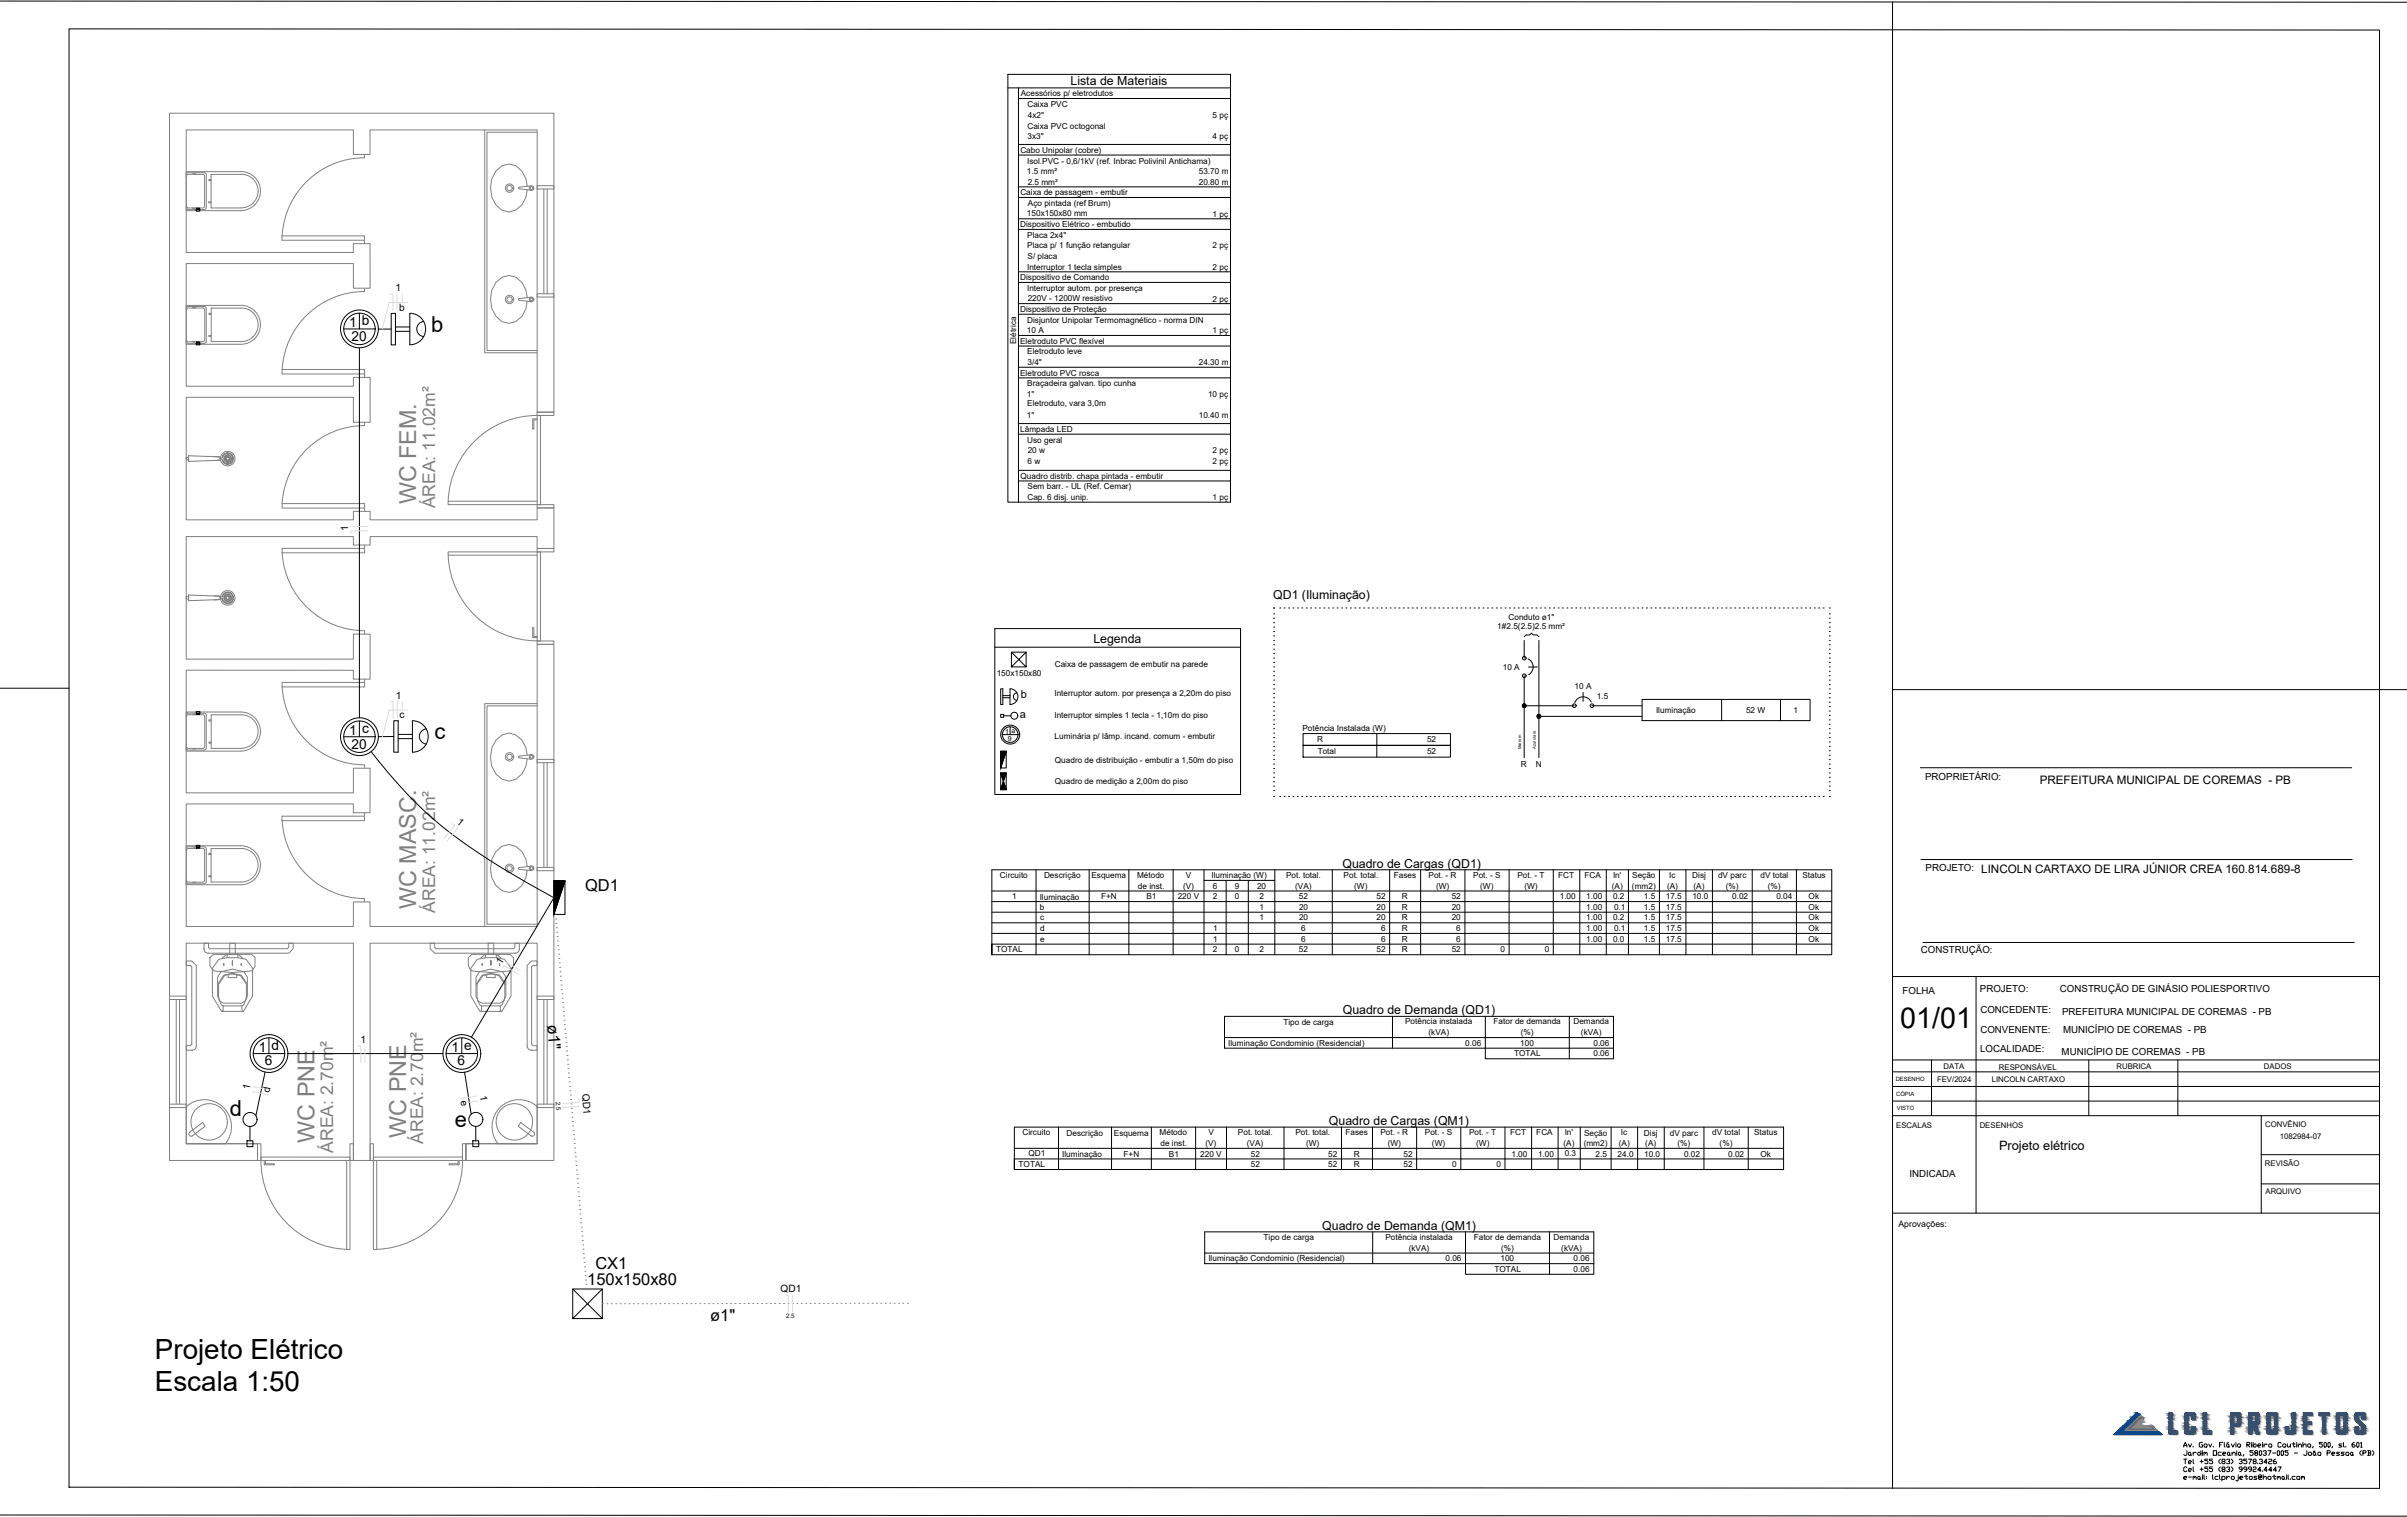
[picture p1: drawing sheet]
<svg xmlns="http://www.w3.org/2000/svg" width="865mm" height="545mm" viewBox="0 0 865 545" stroke-linecap="round" stroke-linejoin="round" font-family="sans-serif">
<defs><g id="words">
<text font-size="10.3" x="682.9" y="369.3">01/01</text>
<g font-size="10">
<text x="55.7" y="488.3">Projeto Elétrico</text>
<text x="55.7" y="499.7">Escala 1:50</text>
</g>
<g font-size="8.4" fill="#808080">
<text x="149.6" y="181.2" transform="rotate(-90 149.6 181.2)">WC FEM.</text>
<text x="149.6" y="326.6" transform="rotate(-90 149.6 326.6)">WC MASC.</text>
<text x="113" y="410.6" transform="rotate(-90 113 410.6)">WC PNE</text>
<text x="146" y="408.8" transform="rotate(-90 146 408.8)">WC PNE</text>
</g>
<g font-size="7.9">
<text x="155" y="119.2">b</text>
<text x="156.1" y="265.5">c</text>
<text x="82.5" y="401.1">d</text>
<text x="163.4" y="404.7">e</text>
</g>
<g font-size="6.3" fill="#808080">
<text x="156.3" y="182.6" transform="rotate(-90 156.3 182.6)">ÁREA: 11.02m²</text>
<text x="156.3" y="327.9" transform="rotate(-90 156.3 327.9)">ÁREA: 11.02m²</text>
<text x="152.1" y="410.9" transform="rotate(-90 152.1 410.9)">ÁREA: 2.70m²</text>
<text x="119.8" y="414.2" transform="rotate(-90 119.8 414.2)">ÁREA: 2.70m²</text>
</g>
<g font-size="5.9">
<text x="210.3" y="320.1">QD1</text>
<text x="196.7" y="368.2" transform="rotate(85 196.7 368.2)">ø1&quot;</text>
<text x="211" y="461.6">150x150x80</text>
<text x="214" y="456">CX1</text>
<text x="255.2" y="474.5">ø1&quot;</text>
</g>
<g font-size="4.9">
<text x="125.5" y="117.6">1</text>
<text x="130" y="116.8">b</text>
<text x="126.3" y="122.5">20</text>
<text x="130.1" y="263.4">c</text>
<text x="125.5" y="264.1">1</text>
<text x="126.3" y="269">20</text>
<text x="93" y="378">1</text>
<text x="97.6" y="377.2">d</text>
<text x="162.3" y="378">1</text>
<text x="166.8" y="377.2">e</text>
<text x="95.1" y="382.8">6</text>
<text x="164.4" y="382.8">6</text>
</g>
<text font-size="4.6" x="718.4" y="413">Projeto elétrico</text>
<g font-size="4.4">
<text x="384.7" y="30.7">Lista de Materiais</text>
<text x="457.5" y="215.4">QD1 (Iluminação)</text>
<text x="392.9" y="230.9">Legenda</text>
<text x="482.4" y="311.8">Quadro de Cargas (QD1)</text>
<text x="482.6" y="364.4">Quadro de Demanda (QD1)</text>
<text x="477.6" y="404.2">Quadro de Cargas (QM1)</text>
<text x="475.2" y="441.8">Quadro de Demanda (QM1)</text>
<text x="783.5" y="527">Tel +55 (83) 3578.3426</text>
</g>
<g font-size="4.2">
<text x="733" y="281.6">PREFEITURA MUNICIPAL DE COREMAS - PB</text>
<text x="712" y="313.7">LINCOLN CARTAXO DE LIRA JÚNIOR CREA 160.814.689-8</text>
</g>
<g font-size="3.9">
<text x="366.8" y="250.8">b</text>
<text x="366.5" y="258">a</text>
</g>
<g font-size="3.6">
<text x="142.2" y="104.6">1</text>
<text x="143.5" y="111.8">b</text>
<text x="125.1" y="190.8" transform="rotate(-90 125.1 190.8)">1</text>
<text x="142.2" y="251">1</text>
<text x="143.6" y="258.1">c</text>
<text x="164" y="295.7" transform="rotate(39 164 295.7)">1</text>
<text x="180.2" y="346.5" transform="rotate(-59 180.2 346.5)">1</text>
<text x="129.5" y="374.8">1</text>
<text x="89.7" y="391.8" transform="rotate(-78 89.7 391.8)">1</text>
<text x="96.8" y="392.6" transform="rotate(-78 96.8 392.6)">d</text>
<text x="165.4" y="395.5" transform="rotate(80 165.4 395.5)">e</text>
<text x="172.4" y="393.8" transform="rotate(80 172.4 393.8)">1</text>
<text x="209.2" y="393.1" transform="rotate(85 209.2 393.1)">QD1</text>
<text x="280.5" y="464.1">QD1</text>
</g>
<g font-size="3.5">
<text x="691.8" y="280.2">PROPRIETÁRIO:</text>
<text x="692" y="313.1">PROJETO:</text>
<text x="690.3" y="342.3">CONSTRUÇÃO:</text>
<text x="683.7" y="357.2">FOLHA</text>
<text x="711.5" y="356.6">PROJETO:</text>
<text x="740.3" y="356.5">CONSTRUÇÃO DE GINÁSIO POLIESPORTIVO</text>
<text x="711.7" y="363.9">CONCEDENTE:</text>
<text x="741.1" y="364.7">PREFEITURA MUNICIPAL DE COREMAS - PB</text>
<text x="711.7" y="371.1">CONVENENTE:</text>
<text x="741.4" y="371">MUNICÍPIO DE COREMAS - PB</text>
<text x="711.6" y="377.9">LOCALIDADE:</text>
<text x="740.9" y="378.9">MUNICÍPIO DE COREMAS - PB</text>
<text x="686.2" y="422.7">INDICADA</text>
</g>
<text font-size="3.1" x="682.2" y="441">Aprovações:</text>
<g font-size="3">
<text x="366.9" y="34.7">Acessórios p/ eletrodutos</text>
<text x="369.2" y="38.4">Caixa PVC</text>
<text x="369.2" y="46.2">Caixa PVC octogonal</text>
<text x="369.4" y="42.3">4x2&quot;</text>
<text x="435.8" y="42.4">5 pç</text>
<text x="369.3" y="49.9">3x3&quot;</text>
<text x="435.8" y="50">4 pç</text>
<text x="366.7" y="54.9">Cabo Unipolar (cobre)</text>
<text x="369.1" y="58.8">Isol.PVC - 0,6/1kV (ref. Inbrac Polivinil Antichama)</text>
<text x="369.1" y="62.4">1.5 mm²</text>
<text x="430.8" y="62.4">53.70 m</text>
<text x="366.7" y="70.2">Caixa de passagem - embutir</text>
<text x="369.3" y="66.3">2.5 mm²</text>
<text x="430.8" y="66.3">20.80 m</text>
<text x="369.1" y="77.7">150x150x80 mm</text>
<text x="369.4" y="74">Aço pintada (ref Brum)</text>
<text x="435.8" y="77.9">1 pç</text>
<text x="366.6" y="81.7">Dispositivo Elétrico - embutido</text>
<text x="369.1" y="85.3">Placa 2x4&quot;</text>
<text x="369.1" y="89.3">Placa p/ 1 função retangular</text>
<text x="435.8" y="89.3">2 pç</text>
<text x="369.3" y="93.1">S/ placa</text>
<text x="366.6" y="100.8">Dispositivo de Comando</text>
<text x="369.1" y="96.9">Interruptor 1 tecla simples</text>
<text x="435.8" y="96.9">2 pç</text>
<text x="369.1" y="104.6">Interruptor autom. por presença</text>
<text x="366.6" y="112.2">Dispositivo de Proteção</text>
<text x="369.3" y="108.2">220V - 1200W resistivo</text>
<text x="435.8" y="108.4">2 pç</text>
<text x="369.1" y="119.6">10 A</text>
<text x="369.1" y="116">Disjuntor Unipolar Termomagnético - norma DIN</text>
<text x="435.8" y="119.8">1 pç</text>
<text x="365.1" y="123.6" transform="rotate(-90 365.1 123.6)">Elétrica</text>
<text x="366.6" y="123.4">Eletroduto PVC flexível</text>
<text x="369.1" y="127.3">Eletroduto leve</text>
<text x="369.3" y="131.1">3/4&quot;</text>
<text x="430.8" y="131.1">24.30 m</text>
<text x="366.6" y="134.9">Eletroduto PVC rosca</text>
<text x="369.1" y="142.5">1&quot;</text>
<text x="369.2" y="138.8">Braçadeira galvan. tipo cunha</text>
<text x="434.1" y="142.7">10 pç</text>
<text x="369.1" y="146">Eletroduto, vara 3,0m</text>
<text x="366.6" y="155.2">Lâmpada LED</text>
<text x="369.1" y="150.2">1&quot;</text>
<text x="430.8" y="150.2">10.40 m</text>
<text x="369.1" y="159">Uso geral</text>
<text x="369.3" y="166.5">6 w</text>
<text x="369.3" y="162.7">20 w</text>
<text x="435.8" y="162.9">2 pç</text>
<text x="435.8" y="166.7">2 pç</text>
<text x="366.7" y="172">Quadro distrib. chapa pintada - embutir</text>
<text x="369.2" y="179.7">Cap. 6 disj. unip.</text>
<text x="369.3" y="175.8">Sem barr. - UL (Ref. Cemar)</text>
<text x="435.8" y="179.7">1 pç</text>
<text x="538.1" y="225.9">1#2.5(2.5)2.5 mm²</text>
<text x="542.1" y="222.6">Conduto ø1&quot;</text>
<text x="379.1" y="239.7">Caixa de passagem de embutir na parede</text>
<text x="358.2" y="242.7">150x150x80</text>
<text x="540.1" y="240.7">10 A</text>
<text x="378.9" y="250">Interruptor autom. por presença a 2,20m do piso</text>
<text x="565.9" y="247.4">10 A</text>
<text x="573.9" y="251.2">1.5</text>
<text x="595.1" y="256.3">Iluminação</text>
<text x="627.5" y="256.1">52 W</text>
<text x="644.5" y="256.2">1</text>
<text x="378.9" y="258">Interruptor simples 1 tecla - 1,10m do piso</text>
<text x="468.1" y="262.8">Potência Instalada (W)</text>
<text x="379" y="265.5">Luminária p/ lâmp. incand. comum - embutir</text>
<text x="473.4" y="266.7">R</text>
<text x="512.9" y="266.7">52</text>
<text x="379.1" y="274.1">Quadro de distribuição - embutir a 1,50m do piso</text>
<text x="473.5" y="270.9">Total</text>
<text x="512.8" y="270.9">52</text>
<text x="546.6" y="275.4">R</text>
<text x="552" y="275.4">N</text>
<text x="379.1" y="281.9">Quadro de medição a 2,00m do piso</text>
<text x="359.4" y="315.4">Circuito</text>
<text x="375.2" y="315.6">Descrição</text>
<text x="392.2" y="315.6">Esquema</text>
<text x="408.6" y="315.4">Método</text>
<text x="426.2" y="315.5">V</text>
<text x="435.4" y="315.6">Iluminação (W)</text>
<text x="462.2" y="315.4">Pot. total.</text>
<text x="482.9" y="315.4">Pot. total.</text>
<text x="500.9" y="315.4">Fases</text>
<text x="513.4" y="315.4">Pot. - R</text>
<text x="529.4" y="315.4">Pot. - S</text>
<text x="545.3" y="315.4">Pot. - T</text>
<text x="560" y="315.4">FCT</text>
<text x="569.4" y="315.4">FCA</text>
<text x="579.7" y="315.5">In'</text>
<text x="586.6" y="315.6">Seção</text>
<text x="599.8" y="315.4">Ic</text>
<text x="608.2" y="315.6">Disj</text>
<text x="617.4" y="315.6">dV parc</text>
<text x="632.7" y="315.4">dV total</text>
<text x="647.7" y="315.4">Status</text>
<text x="363.7" y="323.1">1</text>
<text x="373.6" y="323.2">Iluminação</text>
<text x="395.7" y="323.1">F+N</text>
<text x="408.9" y="319.2">de inst.</text>
<text x="412" y="323.1">B1</text>
<text x="423.2" y="323">220 V</text>
<text x="425.2" y="319.4">(V)</text>
<text x="435.9" y="319.2">6</text>
<text x="435.9" y="323.1">2</text>
<text x="443.8" y="319.2">9</text>
<text x="443.8" y="323">0</text>
<text x="451.7" y="319.2">20</text>
<text x="452.6" y="323.1">2</text>
<text x="465.5" y="319.4">(VA)</text>
<text x="466.8" y="323">52</text>
<text x="486.7" y="319.4">(W)</text>
<text x="494.7" y="323">52</text>
<text x="503.8" y="323.1">R</text>
<text x="516.1" y="319.4">(W)</text>
<text x="521.7" y="323">52</text>
<text x="532" y="319.4">(W)</text>
<text x="547.8" y="319.4">(W)</text>
<text x="560.5" y="323">1.00</text>
<text x="570.1" y="323">1.00</text>
<text x="579.2" y="319.4">(A)</text>
<text x="579.7" y="323">0.2</text>
<text x="586.5" y="319.4">(mm2)</text>
<text x="590.8" y="323">1.5</text>
<text x="598.6" y="323">17.5</text>
<text x="599.1" y="319.4">(A)</text>
<text x="608.2" y="323">10.0</text>
<text x="608.6" y="319.4">(A)</text>
<text x="620.2" y="319.4">(%)</text>
<text x="622.5" y="323">0.02</text>
<text x="635.3" y="319.4">(%)</text>
<text x="638.4" y="323">0.04</text>
<text x="650" y="323">Ok</text>
<text x="373.7" y="326.9">b</text>
<text x="452.6" y="326.9">1</text>
<text x="466.9" y="326.9">20</text>
<text x="494.7" y="326.9">20</text>
<text x="503.8" y="326.9">R</text>
<text x="521.7" y="326.9">20</text>
<text x="570.1" y="326.9">1.00</text>
<text x="580.1" y="326.9">0.1</text>
<text x="590.8" y="326.9">1.5</text>
<text x="598.6" y="326.9">17.5</text>
<text x="650" y="326.9">Ok</text>
<text x="373.8" y="330.7">c</text>
<text x="373.8" y="334.5">d</text>
<text x="435.9" y="334.5">1</text>
<text x="452.6" y="330.7">1</text>
<text x="466.9" y="330.7">20</text>
<text x="467.7" y="334.5">6</text>
<text x="494.7" y="330.7">20</text>
<text x="496.3" y="334.5">6</text>
<text x="503.8" y="330.7">R</text>
<text x="503.8" y="334.5">R</text>
<text x="521.7" y="330.7">20</text>
<text x="523.3" y="334.5">6</text>
<text x="570.1" y="330.7">1.00</text>
<text x="570.1" y="334.5">1.00</text>
<text x="579.7" y="330.7">0.2</text>
<text x="580.1" y="334.5">0.1</text>
<text x="590.8" y="330.7">1.5</text>
<text x="590.8" y="334.5">1.5</text>
<text x="598.6" y="330.7">17.5</text>
<text x="598.6" y="334.5">17.5</text>
<text x="650" y="330.7">Ok</text>
<text x="650" y="334.5">Ok</text>
<text x="373.8" y="338.3">e</text>
<text x="435.9" y="338.3">1</text>
<text x="467.7" y="338.3">6</text>
<text x="496.3" y="338.3">6</text>
<text x="503.8" y="338.3">R</text>
<text x="523.3" y="338.3">6</text>
<text x="570.1" y="338.3">1.00</text>
<text x="579.7" y="338.3">0.0</text>
<text x="590.8" y="338.3">1.5</text>
<text x="598.6" y="338.3">17.5</text>
<text x="650" y="338.3">Ok</text>
<text x="358" y="342.1">TOTAL</text>
<text x="435.9" y="342.2">2</text>
<text x="443.8" y="342.1">0</text>
<text x="452.6" y="342.2">2</text>
<text x="466.8" y="342.1">52</text>
<text x="494.7" y="342.1">52</text>
<text x="503.8" y="342.2">R</text>
<text x="521.7" y="342.1">52</text>
<text x="539.2" y="342.1">0</text>
<text x="555.1" y="342.1">0</text>
<text x="461.2" y="368.2">Tipo de carga</text>
<text x="505" y="368.1">Potência instalada</text>
<text x="536.7" y="368.1">Fator de demanda</text>
<text x="565.4" y="368.1">Demanda</text>
<text x="441.4" y="375.8">Iluminação Condominio (Residencial)</text>
<text x="513.4" y="372">(kVA)</text>
<text x="526.6" y="375.7">0.06</text>
<text x="546.3" y="375.7">100</text>
<text x="546.5" y="372">(%)</text>
<text x="568.2" y="372">(kVA)</text>
<text x="572.6" y="375.7">0.06</text>
<text x="544.1" y="379.5">TOTAL</text>
<text x="572.6" y="379.5">0.06</text>
<text x="367.5" y="407.9">Circuito</text>
<text x="416.7" y="407.9">Método</text>
<text x="434.3" y="407.9">V</text>
<text x="444.9" y="407.9">Pot. total.</text>
<text x="465.5" y="407.9">Pot. total.</text>
<text x="483.6" y="407.9">Fases</text>
<text x="496.1" y="407.9">Pot. - R</text>
<text x="512.1" y="407.9">Pot. - S</text>
<text x="528" y="407.9">Pot. - T</text>
<text x="542.7" y="407.9">FCT</text>
<text x="552.1" y="407.9">FCA</text>
<text x="562.3" y="407.9">In'</text>
<text x="582.5" y="407.9">Ic</text>
<text x="615.4" y="407.9">dV total</text>
<text x="630.4" y="407.9">Status</text>
<text x="383.3" y="408.1">Descrição</text>
<text x="400.3" y="408.1">Esquema</text>
<text x="417" y="411.7">de inst.</text>
<text x="433.2" y="411.8">(V)</text>
<text x="448.1" y="411.8">(VA)</text>
<text x="469.3" y="411.8">(W)</text>
<text x="498.7" y="411.8">(W)</text>
<text x="514.6" y="411.8">(W)</text>
<text x="530.5" y="411.8">(W)</text>
<text x="561.9" y="411.8">(A)</text>
<text x="569.1" y="411.8">(mm2)</text>
<text x="569.3" y="408.1">Seção</text>
<text x="581.7" y="411.8">(A)</text>
<text x="590.8" y="408">Disj</text>
<text x="591.3" y="411.8">(A)</text>
<text x="600.1" y="408.1">dV parc</text>
<text x="602.9" y="411.8">(%)</text>
<text x="618" y="411.8">(%)</text>
<text x="366.1" y="419.3">TOTAL</text>
<text x="369.6" y="415.4">QD1</text>
<text x="381.7" y="415.7">Iluminação</text>
<text x="403.8" y="415.5">F+N</text>
<text x="420.1" y="415.5">B1</text>
<text x="431.3" y="415.5">220 V</text>
<text x="449.5" y="415.5">52</text>
<text x="449.5" y="419.3">52</text>
<text x="477.4" y="415.5">52</text>
<text x="477.4" y="419.3">52</text>
<text x="486.5" y="415.5">R</text>
<text x="486.5" y="419.4">R</text>
<text x="504.4" y="415.5">52</text>
<text x="504.4" y="419.3">52</text>
<text x="521.9" y="419.3">0</text>
<text x="537.8" y="419.3">0</text>
<text x="543.2" y="415.5">1.00</text>
<text x="552.7" y="415.5">1.00</text>
<text x="562.3" y="415.5">0.3</text>
<text x="573.4" y="415.5">2.5</text>
<text x="581.3" y="415.5">24.0</text>
<text x="590.8" y="415.5">10.0</text>
<text x="605.2" y="415.5">0.02</text>
<text x="621.1" y="415.5">0.02</text>
<text x="632.6" y="415.5">Ok</text>
<text x="454.1" y="445.6">Tipo de carga</text>
<text x="497.9" y="445.5">Potência instalada</text>
<text x="506.3" y="449.4">(kVA)</text>
<text x="529.6" y="445.5">Fator de demanda</text>
<text x="539.5" y="449.4">(%)</text>
<text x="558.3" y="445.5">Demanda</text>
<text x="561.1" y="449.4">(kVA)</text>
<text x="434.3" y="453.2">Iluminação Condominio (Residencial)</text>
<text x="519.5" y="453.1">0.06</text>
<text x="539.2" y="453.1">100</text>
<text x="565.5" y="453.1">0.06</text>
<text x="537" y="456.9">TOTAL</text>
<text x="565.5" y="456.9">0.06</text>
</g>
<g font-size="2.8">
<text x="698.5" y="384">DATA</text>
<text x="696.1" y="388.8">FEV/2024</text>
<text x="715.8" y="388.9">LINCOLN CARTAXO</text>
<text x="718.4" y="384.5">RESPONSÁVEL</text>
<text x="760.6" y="384">RUBRICA</text>
<text x="813.6" y="384">DADOS</text>
<text x="681.4" y="405.3">ESCALAS</text>
<text x="711.5" y="405.3">DESENHOS</text>
<text x="814" y="405">CONVÊNIO</text>
<text x="819.3" y="409.1">1082984-07</text>
<text x="813.9" y="418.9">REVISÃO</text>
<text x="814.2" y="429">ARQUIVO</text>
</g>
<g font-size="2.5">
<text x="361.2" y="263.7">1</text>
<text x="363.5" y="263.3">a</text>
<text x="362.2" y="266.1">9</text>
</g>
<g font-size="2.2">
<text x="199.7" y="395.9" transform="rotate(85 199.7 395.9)">2.5</text>
<text x="282.5" y="473.7">2.5</text>
</g>
<g font-size="2.1">
<text x="681.3" y="388.3">DESENHO</text>
<text x="681.4" y="394">CÓPIA</text>
<text x="681.7" y="398.7">VISTO</text>
</g>
<g font-size="1.5">
<text x="546.7" y="269.2" transform="rotate(-90 546.7 269.2)">Marrom</text>
<text x="551.9" y="269.1" transform="rotate(-90 551.9 269.1)">Azul claro</text>
</g>
</g></defs>
<!-- layer: DI-Linhas do quadro -->
<g fill="none" stroke="#000" stroke-width=".36">
<path d="M362.2 26.7h80v153.7h-80zM362.2 31.6h80M366 35.4h76.2M366 31.6v148.8M366 51.9h76.2M366 55.7h76.2M366 67.1h76.2M366 71h76.2M366 78.6h76.2M366 82.4h76.2M366 97.7h76.2M366 101.5h76.2"/>
<path d="M366 109.1h76.2M366 112.9h76.2M366 120.5h76.2M366 124.3h76.2M366 132h76.2M366 135.8h76.2M366 152.2h76.2M366 156h76.2M366 169h76.2M366 172.8h76.2M357.5 225.8h88.3v59.7h-88.3zM357.5 232.5h88.3"/>
<path d="M549.1 236.7a3.2 3.2 0 0 1 .3 5.7M549.3 239.6h3.2M547.8 253.6h17.9M553 257.4h37.1M568.9 248.8v3.2M571.8 252.2a3.2 3.2 0 0 0-3-1.8 3.2 3.2 0 0 0-2.9 2.1M572.1 253.6h18M590.1 251.3h60.4v7.6h-60.4zM618.7 251.3v7.6M639.9 251.3v7.6M468.3 263.6h53v4.2h-53zM468.3 267.8h53v4.2h-53z"/>
<path d="M494.8 263.6v8.4M372.3 312.5v30.5M391.4 312.5v30.5M405.7 312.5v30.5M421.6 312.5v30.5M432.7 316.3h25.4M432.7 312.5v30.5M440.6 316.3v26.7M448.6 316.3v26.7M458.1 312.5v30.5M478.8 312.5v30.5M499.4 312.5v30.5"/>
<path d="M510.5 312.5v30.5M526.5 312.5v30.5M542.3 312.5v30.5M558.2 312.5v30.5M567.7 312.5v30.5M577.3 312.5v30.5M585.2 312.5v30.5M596.3 312.5v30.5M605.9 312.5v30.5M615.4 312.5v30.5M629.7 312.5v30.5M645.6 312.5v30.5"/>
<path d="M356.4 339.2v3.8v-3.8M356.4 339.2v-26.7h301.9v26.7M356.4 320.1h301.9M356.4 323.9h301.9M356.4 327.7h301.9M356.4 331.6h301.9M356.4 335.4h301.9M356.4 339.2h301.9M658.3 339.2v3.8h-301.9M440.1 372.8h139.7M500.4 365.2v11.4M533.8 365.2v15.2h46v-15.2h-139.7v11.4h139.7"/>
<path d="M564 365.2v15.2M364.5 416.4v3.8v-3.8M364.5 416.4v-11.4h276.5v11.4M364.5 412.6h276.5M364.5 416.4h276.5M380.4 405v15.2M399.5 405v15.2M413.8 405v15.2M429.7 405v15.2M440.8 405v15.2M461.4 405v15.2M482.1 405v15.2"/>
<path d="M493.2 405v15.2M509.1 405v15.2M525 405v15.2M540.9 405v15.2M550.4 405v15.2M559.9 405v15.2M567.9 405v15.2M579 405v15.2M588.5 405v15.2M598.1 405v15.2M612.4 405v15.2M628.3 405v15.2"/>
<path d="M641 416.4v3.8h-276.5M432.9 450.2h139.9M493.3 442.6v11.4M526.7 442.6v15.2h46.1v-15.2h-139.9v11.4h139.9M556.9 442.6v15.2"/>
<circle cx="547.8" cy="236.5" r=".66"/>
<circle cx="547.8" cy="253.6" r=".66"/>
<circle cx="547.8" cy="242.8" r=".66"/>
<circle cx="553.1" cy="257.4" r=".66"/>
<circle cx="565.8" cy="253.6" r=".66"/>
<circle cx="572.1" cy="253.6" r=".66"/>
</g>
<!-- layer: P-SIMBOL -->
<g fill="none" stroke="#000" stroke-width=".36">
<path d="M123.5 118.2h11.3M129.2 112.5v5.7M140.6 112.6h1.5v11.3h-1.5zM142.1 117.5h5.2M142.1 119h5.2M147.3 112.6v11.3M147.3 112.6a5.7 5.7 0 0 1 5.7 5.6 5.7 5.7 0 0 1-5.7 5.7M152.3 115.5a2.73 2.73 0 0 0-2.5 2.7 2.73 2.73 0 0 0 2.4 2.7M363.5 234.3h5.3M363.5 239.6l5.3-5.3v5.3h-5.3v-5.3l5.3 5.3M129.2 259.1v5.6M141.5 259h1.6v11.3h-1.6z"/>
<path d="M148.2 259a5.7 5.7 0 0 1 5.7 5.6 5.7 5.7 0 0 1-5.7 5.7zM359.6 247.5h.8v5.7h-.8zM359.6 256.7h1.1v1h-1.1zM360.4 249.9h2.6M360.4 250.7h2.6M360.7 257.2h2.6M363 253.1a2.82 2.82 0 0 0 2.8-2.8 2.82 2.82 0 0 0-2.8-2.8v5.7M365.5 248.9a1.38 1.38 0 0 0-1.3 1.4 1.38 1.38 0 0 0 1.2 1.4M123.5 264.7h11.3M143.1 263.9h5.1M143.1 265.4h5.1M153.2 261.9a2.73 2.73 0 0 0-2.5 2.7 2.73 2.73 0 0 0 2.5 2.7"/>
<path d="M359.6 277.7h2M360.2 263.9h5.6M361.6 269.9l-2 6h2v-6h-2v6M363 261.1v2.8M359.6 283.7l2-6v6h-2v-6l2 6M203 316.5l-3.9 12h3.9v-12h-3.9v12M91 378.5h11.3M96.6 372.9v5.6M160.3 378.5h11.3M165.9 372.9v5.6M88.8 409.9h2.1v2.1h-2.1zM89.8 404.7v5.2"/>
<path d="M169.9 409.9h2.1v2.1h-2.1zM171 404.7v5.2M205.8 473.8l10.7-10.7v10.7h-10.7v-10.7l10.7 10.7M205.8 463.1h10.7"/>
<circle cx="129.2" cy="118.2" r="6.8"/>
<circle cx="129.2" cy="118.2" r="5.7"/>
<circle cx="364.5" cy="257.2" r="1.25"/>
<circle cx="129.2" cy="264.7" r="6.8"/>
<circle cx="129.2" cy="264.7" r="5.7"/>
<circle cx="363" cy="263.9" r="3.4"/>
<circle cx="363" cy="263.9" r="2.82"/>
<circle cx="96.7" cy="378.5" r="6.8"/>
<circle cx="96.7" cy="378.5" r="5.7"/>
<circle cx="166" cy="378.5" r="6.8"/>
<circle cx="166" cy="378.5" r="5.7"/>
<circle cx="89.9" cy="402.2" r="2.52"/>
<circle cx="171" cy="402.2" r="2.52"/>
</g>
<g fill="#000" stroke="#000" stroke-width=".36">
<path d="M359.6 269.9h2l-2 6zM359.6 277.7h2l-1 3zM360.6 280.7l1 3h-2z"/>
<path d="M199.1 316.5h3.9zM199.1 316.5h3.9l-3.9 12z"/>
</g>
<!-- layer: DI-Barramento Fase 1 -->
<path d="M547.8 230.1v6.4M547.8 242.8v29.4" fill="none" stroke="#000" stroke-width=".36"/>
<!-- layer: DI-Barramento Neutro -->
<path d="M553 230.1v42.1" fill="none" stroke="#000" stroke-width=".36"/>
<!-- layer: DI-Linhas do quadro -->
<g fill="#000" stroke="#000" stroke-width=".36">
<path d="M547.1 253.6l.1 .3 .6-.3zM547.2 253.9l.6-.3-.4 .5zM547.8 253.6l-.4 .5 .4 .1z"/>
<path d="M547.8 253.6v.6l.2-.1zM547.8 253.6l.5 .3-.3 .2zM547.8 253.6l.5 .3 .1-.3z"/>
<path d="M547.4 253l.4 .6v-.7zM547.4 253l.4 .6-.6-.4zM547.2 253.2l-.1 .4h.7z"/>
<path d="M547.8 253.6h.6l-.1-.4zM548 253l.3 .2-.5 .4zM547.8 252.9v.7l.2-.6z"/>
<path d="M552.4 257.4l.1 .3 .5-.3zM552.5 257.7l.5-.3-.3 .5zM553 257.4l-.3 .5 .3 .1z"/>
<path d="M553 257.4v.6l.3-.1zM553 257.4l.6 .3-.3 .2zM553 257.4l.6 .3 .1-.3z"/>
<path d="M552.7 256.8l.3 .6v-.6zM552.7 256.8l.3 .6-.5-.4zM552.5 257l-.1 .4h.6z"/>
<path d="M553 257.4h.7l-.1-.4zM553.3 256.8l.3 .2-.6 .4zM553 256.8v.6l.3-.6z"/>
</g>
<!-- layer: DI-Pontilhado -->
<g fill="none" stroke="#000" stroke-width=".36">
<path d="M457.7 218.4h.1M459.9 218.4h.1M461.5 218.4h.1M463.1 218.4h.1M464.7 218.4h.1M466.3 218.4h.1M467.8 218.4h.1M469.4 218.4h.1M471 218.4h.1M472.6 218.4h.1M474.2 218.4h.1M475.8 218.4h.1"/>
<path d="M477.4 218.4h.1M479 218.4h.1M480.5 218.4h.1M482.1 218.4h.1M483.7 218.4h.1M485.3 218.4h.1M486.9 218.4h.1M488.5 218.4h.1M490.1 218.4h.1M491.7 218.4h.1M493.2 218.4h.1M494.8 218.4h.1"/>
<path d="M496.4 218.4h.1M498 218.4h.1M499.6 218.4h.1M501.2 218.4h.1M502.8 218.4h.1M504.4 218.4h.1M505.9 218.4h.1M507.5 218.4h.1M509.1 218.4h.1M510.7 218.4h.1M512.3 218.4h.1M513.9 218.4h.1"/>
<path d="M515.5 218.4h.1M517.1 218.4h.1M518.6 218.4h.1M520.2 218.4h.1M521.8 218.4h.1M523.4 218.4h.1M525 218.4h.1M526.6 218.4h.1M528.2 218.4h.1M529.8 218.4h.1M531.4 218.4h.1M532.9 218.4h.1"/>
<path d="M534.5 218.4h.1M536.1 218.4h.1M537.7 218.4h.1M539.3 218.4h.1M540.9 218.4h.1M542.5 218.4h.1M544.1 218.4h.1M545.6 218.4h.1M547.2 218.4h.1M548.8 218.4h.1M550.4 218.4h.1M552 218.4h.1"/>
<path d="M553.6 218.4h.1M555.2 218.4h.1M556.8 218.4h.1M558.3 218.4h.1M559.9 218.4h.1M561.5 218.4h.1M563.1 218.4h.1M564.7 218.4h.1M566.3 218.4h.1M567.9 218.4h.1M569.5 218.4h.1M571 218.4h.1"/>
<path d="M572.6 218.4h.1M574.2 218.4h.1M575.8 218.4h.1M577.4 218.4h.1M579 218.4h.1M580.6 218.4h.1M582.2 218.4h.1M583.7 218.4h.1M585.3 218.4h.1M586.9 218.4h.1M588.5 218.4h.1M590.1 218.4h.1"/>
<path d="M591.7 218.4h.1M593.3 218.4h.1M594.9 218.4h.1M596.4 218.4h.1M598 218.4h.1M599.6 218.4h.1M601.2 218.4h.1M602.8 218.4h.1M604.4 218.4h.1M606 218.4h.1M607.6 218.4h.1M609.1 218.4h.1"/>
<path d="M610.7 218.4h.1M612.3 218.4h.1M613.9 218.4h.1M615.5 218.4h.1M617.1 218.4h.1M618.7 218.4h.1M620.3 218.4h.1M621.8 218.4h.1M623.4 218.4h.1M625 218.4h.1M626.6 218.4h.1M628.2 218.4h.1"/>
<path d="M629.8 218.4h.1M631.4 218.4h.1M633 218.4h.1M634.5 218.4h.1M636.1 218.4h.1M637.7 218.4h.1M639.3 218.4h.1M640.9 218.4h.1M642.5 218.4h.1M644.1 218.4h.1M645.7 218.4h.1M647.2 218.4h.1"/>
<path d="M648.8 218.4h.1M650.4 218.4h.1M652 218.4h.1M653.6 218.4h.1M655.2 218.4h.1M657.4 218.4h.1M457.7 239.6h.1M457.7 238h.1M457.7 236.4h.1M457.7 234.8h.1M457.7 233.3h.1M457.7 231.6h.1"/>
<path d="M457.7 230.1h.1M457.7 228.5h.1M457.7 226.9h.1M457.7 225.3h.1M457.7 223.7h.1M457.7 222.1h.1M457.7 220.6h.1M657.4 220.6h.1M657.4 222.1h.1M657.4 223.7h.1M657.4 225.3h.1M657.4 226.9h.1"/>
<path d="M657.4 228.5h.1M657.4 230.1h.1M657.4 231.6h.1M657.4 233.3h.1M657.4 234.8h.1M657.4 236.4h.1M657.4 238h.1M657.4 239.6h.1M457.7 258.7h.1M457.7 257h.1M457.7 255.5h.1M457.7 253.9h.1"/>
<path d="M457.7 252.3h.1M457.7 250.7h.1M457.7 249.1h.1M457.7 247.5h.1M457.7 246h.1M457.7 244.3h.1M457.7 242.8h.1M457.7 241.2h.1M657.4 241.2h.1M657.4 242.8h.1M657.4 244.3h.1M657.4 246h.1"/>
<path d="M657.4 247.5h.1M657.4 249.1h.1M657.4 250.7h.1M657.4 252.3h.1M657.4 253.9h.1M657.4 255.5h.1M657.4 257h.1M657.4 258.7h.1M457.7 279.3h.1M457.7 277.7h.1M457.7 276.1h.1M457.7 274.5h.1"/>
<path d="M457.7 272.9h.1M457.7 271.4h.1M457.7 269.7h.1M457.7 268.2h.1M457.7 266.6h.1M457.7 265h.1M457.7 263.4h.1M457.7 261.8h.1M457.7 260.2h.1M657.4 260.2h.1M657.4 261.8h.1M657.4 263.4h.1"/>
<path d="M657.4 265h.1M657.4 266.6h.1M657.4 268.2h.1M657.4 269.7h.1M657.4 271.4h.1M657.4 272.9h.1M657.4 274.5h.1M657.4 276.1h.1M657.4 277.7h.1M657.4 279.3h.1M457.7 286.2h.1M457.7 284.1h.1"/>
<path d="M457.7 282.4h.1M457.7 280.9h.1M459.9 286.2h.1M461.5 286.2h.1M463.1 286.2h.1M464.7 286.2h.1M466.3 286.2h.1M467.8 286.2h.1M469.4 286.2h.1M471 286.2h.1M472.6 286.2h.1M474.2 286.2h.1"/>
<path d="M475.8 286.2h.1M477.4 286.2h.1M479 286.2h.1M480.5 286.2h.1M482.1 286.2h.1M483.7 286.2h.1M485.3 286.2h.1M486.9 286.2h.1M488.5 286.2h.1M490.1 286.2h.1M491.7 286.2h.1M493.2 286.2h.1"/>
<path d="M494.8 286.2h.1M496.4 286.2h.1M498 286.2h.1M499.6 286.2h.1M501.2 286.2h.1M502.8 286.2h.1M504.4 286.2h.1M505.9 286.2h.1M507.5 286.2h.1M509.1 286.2h.1M510.7 286.2h.1M512.3 286.2h.1"/>
<path d="M513.9 286.2h.1M515.5 286.2h.1M517.1 286.2h.1M518.6 286.2h.1M520.2 286.2h.1M521.8 286.2h.1M523.4 286.2h.1M525 286.2h.1M526.6 286.2h.1M528.2 286.2h.1M529.8 286.2h.1M531.4 286.2h.1"/>
<path d="M532.9 286.2h.1M534.5 286.2h.1M536.1 286.2h.1M537.7 286.2h.1M539.3 286.2h.1M540.9 286.2h.1M542.5 286.2h.1M544.1 286.2h.1M545.6 286.2h.1M547.2 286.2h.1M548.8 286.2h.1M550.4 286.2h.1"/>
<path d="M552 286.2h.1M553.6 286.2h.1M555.2 286.2h.1M556.8 286.2h.1M558.3 286.2h.1M559.9 286.2h.1M561.5 286.2h.1M563.1 286.2h.1M564.7 286.2h.1M566.3 286.2h.1M567.9 286.2h.1M569.5 286.2h.1"/>
<path d="M571 286.2h.1M572.6 286.2h.1M574.2 286.2h.1M575.8 286.2h.1M577.4 286.2h.1M579 286.2h.1M580.6 286.2h.1M582.2 286.2h.1M583.7 286.2h.1M585.3 286.2h.1M586.9 286.2h.1M588.5 286.2h.1"/>
<path d="M590.1 286.2h.1M591.7 286.2h.1M593.3 286.2h.1M594.9 286.2h.1M596.4 286.2h.1M598 286.2h.1M599.6 286.2h.1M601.2 286.2h.1M602.8 286.2h.1M604.4 286.2h.1M606 286.2h.1M607.6 286.2h.1"/>
<path d="M609.1 286.2h.1M610.7 286.2h.1M612.3 286.2h.1M613.9 286.2h.1M615.5 286.2h.1M617.1 286.2h.1M618.7 286.2h.1M620.3 286.2h.1M621.8 286.2h.1M623.4 286.2h.1M625 286.2h.1M626.6 286.2h.1"/>
<path d="M628.2 286.2h.1M629.8 286.2h.1M631.4 286.2h.1M633 286.2h.1M634.5 286.2h.1M636.1 286.2h.1M637.7 286.2h.1M639.3 286.2h.1M640.9 286.2h.1M642.5 286.2h.1M644.1 286.2h.1M645.7 286.2h.1"/>
<path d="M647.2 286.2h.1M648.8 286.2h.1M650.4 286.2h.1M652 286.2h.1M653.6 286.2h.1M655.2 286.2h.1M657.4 280.9h.1M657.4 282.4h.1M657.4 284.1h.1M657.4 286.2h.1"/>
</g>
<!-- layer: DI-Textos do diagrama -->
<path d="M547.8 228.8l.6-.7h1.3l.7-.6 .7 .6h1.3l.6 .7" fill="none" stroke="#000" stroke-width=".36"/>
<!-- layer: 0 -->
<g fill="none" stroke="#808080" stroke-width=".36">
<path d="M60.9 40.7h138.2v107.4h-6.1v-101.4h-60v8.8h-6v-8.8h-60.1v44h60.1v-3.2h6v16h-6v-8.8h-60.1v44.1h60.1v-3.2h6v16.1h-6v-9h-60.1v44.1h60.1v-3.1h6v3.1h60v-4.3h6.1v14.6h-6.1v-4.3h-60v3h-6v-3h-60.1v44h60.1v-9h6v16.2h-6v-3.2h-60.1v44.1h60.1v-8.9h6v16h-6v-3.2h-60.1v44.1h60.1v-8.8h6v8.8h60v-101.4h6.1v185.4h-31.7v-6h25.6v-72h-60v78h-6v-78h-60.1v72h25.6v6h-31.6zM131 55.5v1.2a29.7 29.7 0 0 0-29.6 28M174.2 46.7v80h18.8M193 47.5h-18v78.4h18M66.9 74.5l.2 .6 .5 .2h2.9M66.9 63.4l.3-.5 .4-.2h5.4l.5 .5v11.2l-.5 .3h-5.4l-.7-.7M66.9 62.8l.2-.5 .5-.2h5.8l.7 .4v12.3l-.7 .5h-1.6M69.3 62.5h.7M69.3 74.8h.1M69.3 74.7v.1M69.3 62.5h.1M69.3 62.5v.2"/>
<path d="M70 62.5h.1M70 62.5v.2M70 74.7l-.7 .1M70.5 75.7v-.5h1.3v.5M70.6 75.2v-.4h1.2v.4M75.9 72.5h-.8v.4h.8M75.9 64.5h-.8v.4h.8M86.6 61.7h-19.6l-.1 13.9 4.9 .1M86.6 61.6a7 7 0 0 1 7 7 7 7 0 0 1-7 7l-14.8 .1M86.6 74.7a6 6 0 0 0 6.2-6.1 6 6 0 0 0-6.2-6l-10.7 .1v12h10.7M189.5 66.9a7.7 7.7 0 0 0-6.6-8 7.8 7.8 0 0 0-6.6 8.6 7.9 7.9 0 0 0 6.6 8.7 7.7 7.7 0 0 0 6.6-8M190.9 66.8l-4.5 .5v.5l4.5 .6"/>
<path d="M193 66.7h6.1v1.2h-6.1zM195.5 67.9v37.6M196.6 67.9v37.6M131 86.3h-29.7v-1.5h29.7v2.7M66.9 111.4l.7-.7h5.4l.5 .3 .1 11.2-.6 .6h-5.4l-.7-.8M66.9 110.9l.2-.6 .5-.2h5.8l.7 .5v12.3l-.7 .5h-1.6M67 109.7h19.6a7 7 0 0 1 7 7 7 7 0 0 1-7 7h-19.6zM69.3 110.6h.7M69.3 110.6h.1M69.3 110.6v.1M70 110.6h.1M70 110.6v.1"/>
<path d="M75.9 110.7h10.7a6 6 0 0 1 6.2 6 6 6 0 0 1-6.2 6h-10.7zM75.9 112.6h-.8v.3h.8M131 103.5v1.2a29.7 29.7 0 0 0-29.6 28M186.4 107.6v.3l4.5 .5M189.5 107a7.6 7.6 0 0 0-6.6-8 7.8 7.8 0 0 0-6.6 8.6l.5 3.4 1.4 2.6a5.6 5.6 0 0 0 9.4 .1l1.4-2.7 .5-2.8M190.9 106.8l-4.5 .5v.3M193 105.5h6.1v1.2h-6.1zM66.9 122.6l.2 .5 .5 .3h2.9M69.3 122.8l.2 .2 .5-.2M70.5 123.7v-.4h1.3v.4M70.6 123.3v-.4h1.2v.4M75.9 120.6h-.8v.3h.8"/>
<path d="M101.4 132.8v1.6h29.6M101.4 132.8h29.6v2.8M131 151.7v1.2a29.7 29.7 0 0 0-29.6 28M193 149.3h1.2v32h-1.2zM193 150.5h-1.6v3.6h.5v-3.2h1.1M193 148.1h6.1v1.2h-6.1zM193.1 149.3a32 32 0 0 0-32 30.8M101.4 180.9v1.6h29.6M101.4 180.9h29.6v2.8M101.4 198.6a29.7 29.7 0 0 0 29.6 28M131 195.8v2.8h-29.6v-1.6h29.6M161.1 199.5a32 32 0 0 0 32 30.8"/>
<path d="M193 198.3h1.2v32h-1.2zM193 197.1h6.1v1.2h-6.1zM193 198.3h-32v1.2h32M193 181.3h6.1v1.2h-6.1zM193 180.1h-32v1.2h32M131 226.7v1.1M193 228.7h-1.1v-3.2h-.5v3.6h1.6M193 230.3h6.1v1.2h-6.1zM66.9 257.6l.7-.8h5.4l.6 .5-.1 11.2-.5 .4h-5.4l-.7-.8M66.9 255.9l.1 14h19.6M66.9 255.9h.1M69.3 256.7h.7"/>
<path d="M69.3 256.7h.1M69.3 256.7v.1M70 256.7h.1M70 256.7v.1M70.5 255.8v.5h1.3v-.5M70.5 256.2l-3.1 .1-.5 .7M70.6 256.3v.4h1.2v-.4M71.8 255.8h14.8a7 7 0 0 1 7 7 7 7 0 0 1-7 7M71.8 255.8l-4.9 .1M71.8 256.2l1.9 .1 .4 .4v12.3l-.7 .5h-5.8l-.5-.3-.2-.5M75.9 258.6h-.8v.4h.8M86.6 256.8a6 6 0 0 1 6.2 6 6 6 0 0 1-6.2 6.1h-10.7v-12.1h10.7"/>
<path d="M101.4 246.8a29.7 29.7 0 0 0 29.6 28M131 244v2.8h-29.6M131 245.2h-29.6v1.6M193 252.8h-18.8v80.1M193 253.6h-18v78.5h18M69.3 269h.7M69.3 269h.1M69.3 268.9v.1M70 269h.1M70 268.9v.1M75.9 266.6h-.8v.4h.8M131 274.8v1.2"/>
<path d="M186.4 271.9v.3l4.5 .6M189.5 271.4a7.7 7.7 0 0 0-6.6-8 7.9 7.9 0 0 0-6.6 8.6 7.9 7.9 0 0 0 6.6 8.6 7.7 7.7 0 0 0 6.6-8M190.9 271.1l-4.5 .6v.3M193 272.8h6.1v1.2h-6.1zM195.5 274v37.7M196.6 274v37.7M101.4 294.8a29.7 29.7 0 0 0 29.6 28M131 292v2.9h-29.7v-1.7h29.7M66.9 305.6l.7-.8h5.4l.5 .6v11.2l-.5 .3h-5.4l-.7-.7M67 303.9h19.6a7 7 0 0 1 7 7 7 7 0 0 1-7 7h-19.6zM69.3 317h.7M69.3 304.8h.7"/>
<path d="M69.3 304.8h.1M69.3 317h.1M69.3 316.9v.1M70 304.8h.1M70 317h.1M70 316.9v.1M70.5 303.9v.4h1.3v-.4M70.5 304.2h-2.9l-.5 .3-.2 .5M70.6 304.3v.5h1.2v-.5M71.8 304.2h1.6l.7 .5v12.3l-.7 .5h-5.8l-.5-.2-.2-.6M75.9 306.6h-.8v.4h.8M75.9 314.7h-.8v.3h.8"/>
<path d="M86.6 304.8a6 6 0 0 1 6.2 6.1 6 6 0 0 1-6.2 6h-10.7v-12h10.7M189.5 311.4a7.7 7.7 0 0 0-6.6-8 7.9 7.9 0 0 0-6.6 8.6 7.8 7.8 0 0 0 6.6 8.6 7.6 7.6 0 0 0 6.6-8M190.9 311.2l-4.5 .5v.6l4.5 .5M193 311.7h6.1v1.1h-6.1zM131 322.9v1.2M199.5 328.4h.1M199.7 330.2h.1M199.8 331.8h.1M199.9 333.3h.1M200.1 334.9h.1M200.2 336.5h.1M200.3 338.1h.1"/>
<path d="M200.4 339.7h.1M60.9 357.9h6v1.2h-6zM63.3 359.1v37.6M64.5 359.1v37.6M75.4 344l1.3-1.1h13.7l1.3 1.1v3.1l-.9 1.6-.6 .2-6.7 .5-6.6-.5-1.5-1.8zM78.2 353.7l2.2-3.3 3.1-.7 3.2 .7 2.2 3.3M79.4 349.1l4.1-.9 4.2 .9 1.2 2v6.9l-1.4 3.1-.7 .3h-6.5l-.7-.3-1.4-3.1v-6.9zM79.8 344.3l1.6-1.4h4.2l1.6 1.4M80.4 346.2v.6v-.6M80.7 350.5l2.8-.5 2.9 .5 2.2 3.1v4.4l-.4 1.5-1.3 .9h-6.7l-1.3-.9-.4-1.5 .1-4.4zM82 342.9l-.4 .3v.9M82 350.1v1.2"/>
<path d="M82.5 342.9v-4h2v4M83.5 346.5v-1.2v1.2M83.5 346.8v-1.7v1.7M85.1 350.1v1.1h-3.1M85.2 342.9l.3 .3v.9M86.7 346.2v.6v-.6M168.3 344l1.2-1.1h13.8l1.2 1.1v3.1l-1.5 1.8-6.6 .5-6.6-.5-.6-.2-.9-1.6zM171.1 353.7l2.2-3.3 3.1-.7 3.1 .7 2.3 3.3M172.3 349.1l4.1-.9 4.2 .9 1.2 2v6.9l-1.4 3.1-.7 .3h-6.5l-.8-.3-1.3-3.1v-6.9zM172.7 344.3l1.6-1.4h4.2l1.6 1.4M173.3 346.2v.6v-.6M173.6 350.5l2.8-.5 2.9 .5 2.1 3.1v4.4l-.3 1.5-1.4 .9h-6.6l-1.4-.9-.3-1.5v-4.4z"/>
<path d="M174.8 342.9l-.3 .3v.9M174.9 350.1v1.1h3M175.4 342.9v-4h2v4M176.4 346.5v-1.2v1.2M176.4 346.8v-1.7v1.7M177.9 350.1v1.2M178 342.9l.4 .3v.9M179.5 346.2v.6v-.6M193 357.9h6.1v1.2h-6.1zM195.5 359.1v37.6M196.6 359.1v37.6M200.6 341.2h.1"/>
<path d="M200.7 342.8h.1M200.9 344.4h.1M201 346h.1M201.1 347.6h.1M201.3 349.2h.1M201.4 350.7h.1M201.5 352.3h.1M201.6 353.9h.1M201.8 355.5h.1M201.9 357.1h.1M202.1 358.6h.1M80.1 361.3l.1 .2"/>
<path d="M80.2 363.4h-.4h7.5M87.1 361.4l-.1 1.6 .3 .4 3.5-5.5v-10l-2.3-3.2-2.9-.6h-4.1l-2.8 .6-2.4 3.2v10l3.3 5.4 .6-.3v-1.4M172.7 363.4h7.5h-.4M180 361.3l-.2 1.7 .4 .4 3.4-5.5v-10l-2.3-3.2-2.9-.6h-4l-2.9 .6-2.3 3.2v10l3.2 5.4 .7-.3-.2-1.6M202.2 360.2h.1M202.3 361.8h.1M202.4 363.4h.1M202.6 365h.1M202.7 366.6h.1M202.8 368.1h.1M202.9 369.7h.1M203.1 371.3h.1"/>
<path d="M203.2 372.9h.1M203.4 374.5h.1M203.5 376h.1M203.6 377.7h.1M203.8 379.2h.1M60.9 396.7h6v1.2h-6zM67 397.6a9.7 9.7 0 0 1 13.1 .1 9.7 9.7 0 0 1 .9 13.2h-14.1zM179.9 397.7a9.7 9.7 0 0 1 13.2-.1l-.1 13.3h-14a9.7 9.7 0 0 1 .9-13.2zM193 396.7h6.1v1.2h-6.1zM203.9 380.8h.1M204 382.4h.1M204.1 384h.1"/>
<path d="M204.3 385.5h.1M204.4 387.1h.1M204.5 388.7h.1M204.7 390.3h.1M204.8 391.9h.1M204.9 393.4h.1M205.1 395.1h.1M205.2 396.6h.1M205.3 398.2h.1M205.4 399.8h.1M66.9 410.9h25.6v6M68.1 406.9l4.8-3.6 .8 1.4-4.8 3.6"/>
<path d="M68.2 406.8a.78 .78 0 0 0-.2 1.1 .78 .78 0 0 0 1.2 .1M92.5 410.9h1.3v6h-1.3zM93.8 415.7l32 .1v1.1h-32zM93.8 416.9a32 32 0 0 0 30.8 32M95 416.9v1.6h3.6v-.4h-3.2v-1.2M124.6 416.9v32h1.2v-32M125.8 410.9h1.2v6h-1.2zM133 410.9h1.2v6h-1.2zM134.2 416.9v32h1.2v-32M134.2 415.8l32-.1v1.2h-32zM164.6 416.9v1.2h-3.2v.4h3.6v-1.6M166.2 410.9h1.2v6h-1.2z"/>
<path d="M166.2 416.9a32 32 0 0 1-30.8 32M191.8 406.8a.78 .78 0 0 1 .2 1.1 .78 .78 0 0 1-1.2 .1M191.9 406.9l-4.8-3.6-.8 1.4 4.8 3.6M193 410.9h-25.6v6M205.6 401.4h.1M205.7 403h.1M205.8 404.5h.1M206 406.1h.1M206.1 407.7h.1M206.2 409.3h.1M206.4 410.8h.1M206.5 412.5h.1"/>
<path d="M206.6 414h.1M206.8 415.6h.1M206.9 417.2h.1M207 418.8h.1M207.1 420.4h.1M207.3 421.9h.1M207.4 423.5h.1M207.6 425.1h.1M207.7 426.7h.1M207.8 428.2h.1M207.9 429.9h.1M208.1 431.4h.1"/>
<path d="M208.2 433h.1M208.3 434.6h.1M208.4 436.2h.1M208.6 437.8h.1M208.7 439.3h.1M208.9 440.9h.1M209 442.5h.1M209.1 444.1h.1M209.3 445.7h.1M209.4 447.3h.1M209.5 448.8h.1M209.6 450.4h.1"/>
<path d="M209.8 452h.1M209.9 453.6h.1M210.1 455.2h.1M210.2 456.7h.1M210.3 458.3h.1M210.4 459.9h.1M210.6 461.5h.1M210.7 463.2h.1M216.5 468.4h.1M218.1 468.4h.1M219.7 468.4h.1M221.3 468.4h.1"/>
<path d="M222.9 468.4h.1M224.5 468.4h.1M226.1 468.4h.1M227.6 468.4h.1M229.2 468.4h.1M230.8 468.4h.1M232.4 468.4h.1M234 468.4h.1M235.6 468.4h.1M237.2 468.4h.1M238.8 468.4h.1M240.3 468.4h.1"/>
<path d="M241.9 468.4h.1M243.5 468.4h.1M245.1 468.4h.1M246.7 468.4h.1M248.3 468.4h.1M249.9 468.4h.1M251.5 468.4h.1M253 468.4h.1M254.6 468.4h.1M256.2 468.4h.1M257.8 468.4h.1M259.4 468.4h.1"/>
<path d="M261 468.3h.1M262.6 468.3h.1M264.2 468.3h.1M265.7 468.3h.1M267.3 468.3h.1M268.9 468.3h.1M270.5 468.3h.1M272.1 468.3h.1M273.7 468.3h.1M275.3 468.3h.1M276.9 468.3h.1M278.4 468.3h.1"/>
<path d="M280 468.3h.1M281.6 468.3h.1M283.2 468.3h.1M284.8 468.3h.1M286.4 468.3h.1M288 468.3h.1M289.6 468.3h.1M291.1 468.3h.1M292.7 468.3h.1M294.3 468.3h.1M295.9 468.3h.1M297.5 468.3h.1"/>
<path d="M299.1 468.3h.1M300.7 468.3h.1M302.3 468.3h.1M303.8 468.3h.1M305.4 468.2h.1M307 468.2h.1M308.6 468.2h.1M310.2 468.2h.1M311.8 468.2h.1M313.4 468.2h.1M315 468.2h.1M316.6 468.2h.1"/>
<path d="M318.1 468.2h.1M319.7 468.2h.1M321.3 468.2h.1M322.9 468.2h.1M324.5 468.2h.1M326.1 468.2h.1"/>
<circle cx="183.1" cy="67.6" r="1.5"/>
<circle cx="183.1" cy="67.6" r=".95"/>
<circle cx="191" cy="67.6" r=".83"/>
<circle cx="191" cy="67.6" r=".53"/>
<circle cx="183.1" cy="107.6" r="1.5"/>
<circle cx="183.1" cy="107.6" r=".95"/>
<circle cx="191" cy="107.6" r=".83"/>
<circle cx="191" cy="107.6" r=".53"/>
<circle cx="183.1" cy="271.9" r="1.5"/>
<circle cx="183.1" cy="271.9" r=".95"/>
<circle cx="191" cy="271.9" r=".83"/>
<circle cx="191" cy="271.9" r=".53"/>
<circle cx="183.1" cy="312" r="1.5"/>
<circle cx="183.1" cy="312" r=".95"/>
<circle cx="191" cy="311.9" r=".83"/>
<circle cx="191" cy="311.9" r=".53"/>
<circle cx="75.2" cy="403.1" r="6.5"/>
<circle cx="184.8" cy="403.1" r="6.5"/>
</g>
<path d="M70.5 75.2h1.3v.6h-1.3zM70.6 74.8h1.2v.4h-1.2zM70.5 123.3h1.3v.6h-1.3zM70.6 122.9h1.2v.4h-1.2zM70.5 255.7h1.3v.6h-1.3zM70.6 256.3h1.2v.4h-1.2zM70.5 303.7h1.3v.6h-1.3zM70.6 304.3h1.2v.5h-1.2z" fill="none" stroke="#000" stroke-width=".36"/>
<!-- layer: LAYER 1 -->
<g fill="none" stroke="#808080" stroke-width=".36">
<path d="M67.8 163.7v2.1M67.8 163.7v.6h-.9v.9h.9v.6M67.8 163.7l10.8 .4M76.9 164l1.8 .1M78.6 165.4l-10.8 .4M78.7 164.3h.1M78.7 164.2v.1M78.7 164.1h.1M78.7 165.4h.1M78.7 165.4h-1.8M78.7 164.2h.5M78.7 165.3h.5"/>
<path d="M79.1 164.5l.1 .5zM79.1 164.6l.1 .3zM79.2 164.5h.4M79.2 165h.4M79.2 164.5a2.63 2.63 0 0 1 4-2 2.63 2.63 0 0 1 0 4.5 2.63 2.63 0 0 1-4-2M80.5 165.1l.3 .1zM67.8 213.8v2M67.8 213.8v.6h-.9v.8h.9v.6M67.8 213.8l10.8 .4M76.9 214.1l1.8 .1M78.6 215.4l-10.8 .4M78.7 215.3h.1"/>
<path d="M78.7 215.3v.1M78.7 215.4l-1.8 .1M78.7 214.2v.1M78.7 215.3h.5M78.7 214.2h.5M79.1 214.6l.1 .4zM79.1 214.7l.1 .3zM79.2 215.1h.4M79.2 214.6h.4M79.2 214.6a2.63 2.63 0 0 1 4-2 2.63 2.63 0 0 1 0 4.5 2.63 2.63 0 0 1-4-2"/>
<circle cx="79.9" cy="165.2" r=".14"/>
<circle cx="79.9" cy="164.3" r=".14"/>
<circle cx="80.1" cy="165.6" r=".14"/>
<circle cx="80.1" cy="163.9" r=".14"/>
<circle cx="80.3" cy="163.6" r=".15"/>
<circle cx="80.3" cy="166" r=".15"/>
<circle cx="80.6" cy="164.8" r=".1"/>
<circle cx="80.6" cy="166.3" r=".15"/>
<circle cx="80.6" cy="163.3" r=".15"/>
<circle cx="80.6" cy="164.4" r=".13"/>
<circle cx="80.8" cy="165.5" r=".12"/>
<circle cx="80.8" cy="164.1" r=".13"/>
<circle cx="81" cy="166.5" r=".13"/>
<circle cx="81" cy="163" r=".15"/>
<circle cx="81.1" cy="163.8" r=".13"/>
<circle cx="81.1" cy="165.7" r=".13"/>
<circle cx="81.2" cy="164.8" r=".11"/>
<circle cx="81.3" cy="165.1" r=".1"/>
<circle cx="81.3" cy="164.4" r=".11"/>
<circle cx="81.4" cy="165.9" r=".13"/>
<circle cx="81.4" cy="163.6" r=".11"/>
<circle cx="81.4" cy="162.9" r=".14"/>
<circle cx="81.4" cy="166.7" r=".14"/>
<circle cx="81.5" cy="164.2" r=".13"/>
<circle cx="81.5" cy="165.3" r=".13"/>
<circle cx="81.7" cy="166" r=".13"/>
<circle cx="81.8" cy="163.6" r=".11"/>
<circle cx="81.8" cy="165.4" r=".12"/>
<circle cx="81.8" cy="166.7" r=".15"/>
<circle cx="81.8" cy="162.8" r=".14"/>
<circle cx="81.8" cy="164.1" r=".13"/>
<circle cx="82.1" cy="166" r=".11"/>
<circle cx="82.1" cy="163.6" r=".13"/>
<circle cx="82.1" cy="165.3" r=".14"/>
<circle cx="82.2" cy="164.2" r=".12"/>
<circle cx="82.3" cy="162.9" r=".14"/>
<circle cx="82.3" cy="166.7" r=".13"/>
<circle cx="82.4" cy="165.1" r=".12"/>
<circle cx="82.4" cy="164.4" r=".12"/>
<circle cx="82.5" cy="163.7" r=".12"/>
<circle cx="82.5" cy="164.8" r=".13"/>
<circle cx="82.5" cy="165.8" r=".13"/>
<circle cx="82.7" cy="166.5" r=".14"/>
<circle cx="82.7" cy="163" r=".13"/>
<circle cx="82.7" cy="163.9" r=".1"/>
<circle cx="82.7" cy="165.6" r=".12"/>
<circle cx="82.9" cy="165.3" r=".14"/>
<circle cx="82.9" cy="164.2" r=".14"/>
<circle cx="83" cy="165" r=".13"/>
<circle cx="83" cy="163.3" r=".13"/>
<circle cx="83" cy="166.3" r=".14"/>
<circle cx="83" cy="164.6" r=".11"/>
<circle cx="83.3" cy="165.9" r=".14"/>
<circle cx="83.3" cy="163.6" r=".15"/>
<circle cx="83.5" cy="165.6" r=".15"/>
<circle cx="83.6" cy="163.9" r=".14"/>
<circle cx="83.7" cy="165.2" r=".14"/>
<circle cx="83.7" cy="164.3" r=".13"/>
<circle cx="83.8" cy="164.8" r=".14"/>
<circle cx="79.9" cy="214.4" r=".14"/>
<circle cx="79.9" cy="215.2" r=".15"/>
<circle cx="80.1" cy="214" r=".14"/>
<circle cx="80.1" cy="215.6" r=".15"/>
<circle cx="80.3" cy="216" r=".13"/>
<circle cx="80.3" cy="213.6" r=".15"/>
<circle cx="80.6" cy="214.8" r=".11"/>
<circle cx="80.6" cy="214.4" r=".12"/>
<circle cx="80.6" cy="216.3" r=".14"/>
<circle cx="80.6" cy="213.3" r=".13"/>
<circle cx="80.6" cy="215.2" r=".12"/>
<circle cx="80.8" cy="215.5" r=".11"/>
<circle cx="80.8" cy="214.1" r=".12"/>
<circle cx="81" cy="213.1" r=".14"/>
<circle cx="81" cy="216.5" r=".15"/>
<circle cx="81.1" cy="213.9" r=".14"/>
<circle cx="81.1" cy="215.8" r=".13"/>
<circle cx="81.2" cy="214.8" r=".12"/>
<circle cx="81.3" cy="214.5" r=".11"/>
<circle cx="81.3" cy="215.1" r=".11"/>
<circle cx="81.4" cy="213.7" r=".13"/>
<circle cx="81.4" cy="216" r=".12"/>
<circle cx="81.4" cy="212.9" r=".15"/>
<circle cx="81.4" cy="216.7" r=".13"/>
<circle cx="81.5" cy="215.4" r=".12"/>
<circle cx="81.5" cy="214.3" r=".12"/>
<circle cx="81.7" cy="213.6" r=".13"/>
<circle cx="81.8" cy="216" r=".13"/>
<circle cx="81.8" cy="212.9" r=".15"/>
<circle cx="81.8" cy="214.2" r=".13"/>
<circle cx="81.8" cy="215.4" r=".13"/>
<circle cx="81.8" cy="216.7" r=".15"/>
<circle cx="82.1" cy="213.6" r=".11"/>
<circle cx="82.1" cy="216" r=".13"/>
<circle cx="82.1" cy="214.2" r=".15"/>
<circle cx="82.2" cy="215.3" r=".13"/>
<circle cx="82.2" cy="212.9" r=".13"/>
<circle cx="82.3" cy="216.7" r=".14"/>
<circle cx="82.4" cy="214.5" r=".12"/>
<circle cx="82.4" cy="215.1" r=".12"/>
<circle cx="82.4" cy="213.8" r=".12"/>
<circle cx="82.4" cy="215.9" r=".11"/>
<circle cx="82.5" cy="214.8" r=".12"/>
<circle cx="82.7" cy="213.1" r=".14"/>
<circle cx="82.7" cy="216.5" r=".13"/>
<circle cx="82.7" cy="214" r=".12"/>
<circle cx="82.7" cy="215.6" r=".11"/>
<circle cx="82.9" cy="215.3" r=".14"/>
<circle cx="82.9" cy="214.3" r=".13"/>
<circle cx="83" cy="216.3" r=".14"/>
<circle cx="83" cy="214.6" r=".13"/>
<circle cx="83" cy="215" r=".13"/>
<circle cx="83" cy="213.3" r=".14"/>
<circle cx="83.3" cy="213.6" r=".13"/>
<circle cx="83.3" cy="216" r=".14"/>
<circle cx="83.6" cy="213.9" r=".14"/>
<circle cx="83.6" cy="215.7" r=".14"/>
<circle cx="83.7" cy="214.4" r=".13"/>
<circle cx="83.7" cy="215.2" r=".13"/>
<circle cx="83.8" cy="214.8" r=".14"/>
</g>
<!-- layer:   LAYAOT -->
<path d="M73.3 341.1v-2.2h1.6v1.5l.5 .5h27.9l.5-.5v-1.5h1.6v2l-1.6 1.6h-29.1M73.3 340.9a1.5 1.5 0 0 0 1.6 1.6M186.6 340.9a1.5 1.5 0 0 1-1.6 1.6M186.6 341.1v-2.2h-1.6v1.5l-.4 .5h-27.9l-.5-.5v-1.5h-1.6v2l1.6 1.6h29.1M70.5 375.9v-29l-1.6-1.6h-2v1.6h1.6l.4 .4v27.9l-.4 .5h-1.6v1.6h2.3M70.6 375.7a1.5 1.5 0 0 1-1.6 1.6M189.4 375.9v-29l1.7-1.6h1.9v1.6h-1.5l-.4 .4v27.9l.4 .5h1.5v1.6h-2.2M189.4 375.7a1.5 1.5 0 0 0 1.7 1.6" fill="none" stroke="#808080" stroke-width=".36"/>
<!-- layer: EL-Fios -->
<g fill="none" stroke="#dcdcdc" stroke-width=".36">
<path d="M140.2 105.7h1v6M142.7 105.7v6M144.5 105.7v3M146.4 108.7h-6.5l-2.6 9.5M126.2 189.2h6M132.2 190.7h-6v1M140.3 252.1h1v6M142.8 252.1v6M144.6 252.1v3M146.5 255.1h-6.6l-2.5 9.6M162.6 296l.8 .6-3.8 4.6M164.5 297.5l-3.8 4.6"/>
<path d="M180.6 347.8l.5-.8 5.2 3M181.9 345.7l5.1 3M128.7 375.9h1v6M131.1 375.9v6M90.7 392.2l5.9 1.2M91.1 390.4l2.9 .6M171.3 393.8l-5.9 .9M171.6 395.6l-2.9 .4M208.1 395l.1 1-6 .5M208.3 397.5l-6 .5M282.3 465.3h1v6M284.8 465.3v6"/>
</g>
<!-- layer: EL-Condutos -->
<path d="M135.9 118.2h4.7M129.2 125.1v132.8M133.4 270.1a153.5 153.5 0 0 0 47.2 41.9l18.5 10.5-29.7 50.2M141.5 264.6l-5.5 .1M103.4 378.5h55.7M95.2 385.2l-3.3 15.7M167 385.3l2.3 15" fill="none" stroke="#000" stroke-width=".36"/>
<!-- layer: carimbo -->
<g fill="none" stroke="#000" stroke-width=".36">
<path d="M0 .4l865 .4M24.8 10.4l830.3 .4v524l-830.3-.5zM680.1 .7v534.1M0 247.3h24.8M680.1 247.8h184.9M690.1 275.8h155M690.3 308.8h155M691 338.6h155M680.1 350.9h175M710.1 350.9v85M680.1 380.8h175M680.1 395.6h175"/>
<path d="M680.1 390.4h175M680.1 385.1h175M694.1 380.8v20.1M750.7 380.8v20.1M782.7 380.8v20.1M680.1 400.9h175M812.6 400.9v35M812.6 414.9h42.5M680.1 435.9h175M812.6 425.4h42.5M784.8 519.9l.5-1.7 .6 1.2v.5M784.8 519.4h1.1"/>
<path d="M786.5 518.8l.5 1.1 .6-1.1M788.2 519.6v.3M791.5 518.2h-.8l-.3 .3v1.1l.3 .3h.8v-.8h-.3M792.1 519.1l.3-.3h.5l.3 .3v.5l-.3 .3h-.5l-.3-.3zM793.7 518.8l.6 1.1 .6-1.1M795.4 519.6v.3M797.6 519.1h.6M798.8 518.2h-1.2v1.7M799.3 518.2v1.4l.3 .3M800.2 519.1l.5-.3 .3 .3v.5l-.5 .3-.3-.3zM800.9 518.2l-.6 .3M801 519.6l.3 .3"/>
<path d="M801.9 518.8l.5 1.1 .6-1.1M803.5 518.2v.3M803.5 518.8v1.1M804.4 518.8h.5l.3 .3v.5l-.3 .3h-.5l-.3-.3zM807.5 519.1h.8l.3-.6-.3-.3h-.8v1.7M807.7 519.1l.9 .8M809.2 518.2v.3M809.2 518.8v1.1M809.7 518.2v1.7M810.3 518.8l.5 .3-.2 .8-.9-.5zM811.4 519.4h.8l.3-.3-.3-.3h-.5l-.3 .3v.5l.3 .3h.5M813.1 518.2v.3"/>
<path d="M813.1 518.8v1.1M813.6 518.8v1.1M814.7 519.1l-.5-.3-.6 .6M815.3 519.1l.3-.3h.5l.3 .3v.5l-.3 .3h-.5l-.3-.3zM819.8 518.5l-.3-.3h-.6l-.3 .3v1.1l.3 .3h.6l.3-.3M820.6 518.8h.6l.3 .3v.5l-.3 .3h-.6l-.3-.3v-.5zM822 518.8v.8l.3 .3 .8-.5M823.1 518.8v1.1M823.7 518.8h1.1M824.3 518.2v1.4l.2 .3 .3-.3M825.4 518.2v.3M825.4 518.8v1.1"/>
<path d="M825.9 519.4l.9-.6 .3 .3v.8M825.9 518.8v1.1M827.6 519.4l.9-.6 .3 .3v.8M827.6 518.2v1.7M829.6 518.8h.6l.2 .3-.2 .8h-.6l-.3-.3zM831.3 519.6l-.3 .6M834.6 518.2h-1.1v.6h.8l.3 .3-.3 .8h-.5l-.3-.3M835.4 518.2l.6 .3v1.1l-.3 .3-.5-.3v-1.1zM836.8 518.2l.6 .3v1.1l-.3 .3-.5-.3v-1.1zM838.2 519.6l-.2 .6M841.6 518.8h-.8l-.3 .3 1.1 .5-.3 .3h-.8M842.2 518.2v1.4l.3 .3"/>
<path d="M843 519.6v.3M846.1 518.2l-.8 .6v.8l.2 .3h.6l.3-.3-.3-.5h-.8M847.2 518.2l.6 .3v1.1l-.3 .3-.6-.3v-1.1zM848.4 518.5l.2-.3v1.7M848.4 519.9h.5M784.8 531h.8l.3-.3-.3-.3-.8 .3v.6l.8 .2M785.9 527.3l-.3-.2h-.5l-.3 .2v1.1l.3 .3h.5l.3-.3M785.9 521.2v1.4l-.3 .3h-.5l-.3-.3M786.5 528.2h.8l.3-.3-.3-.3h-.6l-.2 .3 .2 .8h.6M786.5 530.7h1.1M786.7 521.8l.6 .3v.5l-.3 .3-.5-.3zM788.2 527v1.4l.2 .3"/>
<path d="M788.2 530.7l.2-.3 .3 .6M788.2 521.8v1.1M788.2 530.4v1.1M788.7 530.7l.3-.3 .3 .3v.8M789.3 522.1l-.6-.3-.5 .5M789.8 522.1l.6-.3 .6 .5-.9 .6-.3-.3zM789.8 530.7l.6-.3 .3 .3v.6l-.6 .2-.3-.2zM790.7 531.3l.3 .2M791 521.2v1.7M791.5 521.2v.3M791.5 521.8v1.1M791.5 529.9v.2"/>
<path d="M791.5 530.4v1.1M792.1 522.1l.3-.3 .2 .5M792.1 529.9v1.4l.3 .2M792.1 521.8v1.1M792.6 522.1l.3-.3 .3 .3v.8M792.9 530.4v.3M792.9 531v.3M793.5 527.1h-1.1v.5h.8l.3 .3-.3 .8h-.6l-.2-.3M795.1 529.9v1.4l.3 .2M795.1 527.1h-1.1v.5h.9l.2 .3v.5l-.2 .3h-.6l-.3-.3M795.4 521.2h1.1v1.7h-1.1zM797.1 530.4h-.9l-.2 .3 .2 .8h.9"/>
<path d="M797.6 529.9v1.4l.3 .2M797.9 527l-.5 .6v.6l.5 .5M798.2 521.8h-.8l-.3 .3v.5l.3 .3h.8M798.5 530.7l.3-.3 .8 .3v.6l-.3 .2h-.8M798.5 530.4v1.7M798.8 527.9l-.3-.3 .3-.5h.5l.3 .5-.3 .3h-.5l-.3 .5 .3 .3h.5l.3-.3-.3-.5M798.8 522.3h.8l.3-.2-.3-.3h-.6l-.2 .3 .2 .8h.6M800.2 530.4v1.1M800.7 521.8l.6 .3-.3 .8-.5-.3zM801 527.9l.3 .3-.3 .5h-.5l-.3-.3M801.3 530.7l-.6-.3-.5 .6M801.9 527l.5 .6v.6l-.5 .5"/>
<path d="M801.9 530.7l.8-.3 .3 .3v.6l-.9 .2zM802.1 522.3l.9-.5 .3 .3v.8M802.1 521.8v1.1M803.8 521.2v.3M803.8 521.8v1.1M804.4 529.9v.2M804.4 522.1l.5-.3 .3 .3v.5l-.5 .3-.3-.3zM804.4 530.4v1.4l-.3 .3-.6-.3M804.9 531h.9l.3-.3-.3-.3-.9 .3v.6l.9 .2M805.8 527.9h-.9l-.2-.3 .2-.6h.6l.3 .3v.9l-.9 .5M806.6 530.4h1.1M807.2 529.9v1.4l.3 .2 .2-.2"/>
<path d="M807.5 527.9h-.9l-.3-.3 .3-.6h.6l.3 .3v.9l-.9 .5M808.3 530.7l.9-.3 .2 .9-.8 .2zM809.2 527.9h-.9l-.3-.3 .3-.6h.6l.3 .3v.9l-.9 .5M809.7 527.3l.3-.2h.6l.2 .2-.2 .6h-.6l-.3 .3v.5h1.1M809.7 521.2h-1.1v.6h.8l.3 .3v.5l-.3 .3h-.5l-.3-.3M810.6 522.1l-.3-.3 .3-.6h.5l.3 .6-.3 .3h-.5l-.3 .5 .3 .3h.5l.3-.3-.3-.5M811.1 530.4h-.8l-.3 .3 1.1 .6-.3 .2h-.8M812.2 521.2l.6 .3v1.1l-.3 .3-.5-.3v-1.1zM812.5 528.2h-1.1l.8-1.1v1.6M812.5 530.7l-.5 .3 .2-.6h.3v.6l.3-.3v-.6l-.3-.2-.8 .2v1.2l.3 .2h.8M813.1 528.4v.3M813.4 521.5l.2-.3h.6l.3 .6-.6 .3"/>
<path d="M813.4 531l.8-.6 .3 .3v.8M813.4 529.9v1.6M814.7 528.2h-1.1l.9-1.1v1.6M815 530.7l.8-.3 .3 .3v.6l-.8 .2-.3-.2zM815 521.2h1.1l-.8 1.7M816.4 528.2h-1.1l.8-1.1v1.6M816.7 530.4h1.1M817.2 529.9v1.4l.3 .2 .3-.2M818.1 528.2h-1.1l.8-1.1v1.6M818.4 530.7l.2-.3 .3 .6M818.4 530.4v1.1M818.6 521.2l.6 .3v1.1l-.3 .3-.5-.3v-1.1z"/>
<path d="M818.6 527h1.2l-.9 1.7M818.9 530.7l.3-.3 .3 .3v.8M820.1 521.2l.5 .3v1.1l-.3 .3-.5-.3v-1.1zM820.1 530.7l.2-.3 .6 .3-.3 .8-.5-.2zM820.9 531.3l.3 .2M821.7 529.9v.2M821.7 530.4v1.1M822.3 529.9v1.4l.3 .2M822.3 521.2h-1.1v.6h.8l.3 .3-.3 .8h-.5l-.3-.3M823.1 531.3v.2M824.5 522.1h1.2M824.8 530.4h-.8l-.3 .3 .3 .8h.8"/>
<path d="M825.4 530.7l.8-.3 .3 .3v.6l-.8 .2-.3-.2zM827.1 530.7l.2-.3 .3 .6M827.1 530.4v1.1M827.6 530.7l.3-.3 .3 .3v.8M829 521.2v1.4l-.2 .3h-.6l-.3-.3M829.6 522.1l.3-.3h.5l.3 .3v.5l-.3 .3h-.5l-.3-.3zM831.3 522.1l.5-.3 .3 .3v.5l-.5 .3-.3-.3zM832 521.3l-.6 .2M832.1 522.6l.3 .3M833.2 521.8h.6l.3 .3-.3 .8h-.6l-.2-.3zM836.3 522.1h.8l.3-.6-.3-.3h-.8v1.7M838 522.3h.8l.3-.2-.3-.3h-.6l-.2 .3 .2 .8h.6"/>
<path d="M840.8 521.8h-.9l-.2 .3 1.1 .5-.3 .3h-.8M842.5 521.8h-.9l-.3 .3 1.2 .5-.3 .3h-.9M843.3 521.8h.6l.2 .3-.2 .8h-.6l-.3-.3zM845 521.8l.5 .3-.2 .8-.6-.3zM845.5 522.6l.3 .3M848.6 521.2l-.5 .6v.5l.5 .6M849.2 522.1h.8l.3-.6-.3-.3h-.8v1.7M850.9 521.2h.8l.3 .3-.3 .6M851.2 522.1h.5l.3 .5-.3 .3h-.8M851.2 521.2v1.7M852.6 521.2l.5 .6v.5l-.5 .6M0 544.3l865 .4"/>
</g>
<!-- layer: LOGO LCL -->
<g fill="#a8a9aa" stroke="#a8a9aa" stroke-width=".36">
<path d="M788.1 510.4h1.1z"/>
<path d="M767.9 507.7h.2z"/>
<path d="M769.6 510h.2z"/>
<path d="M769.2 510.8h.8z"/>
<path d="M773 512.2h.2z"/>
<path d="M767.1 512.9h.2z"/>
<path d="M762.4 513h1.8z"/>
<path d="M759.8 515.5h17.1z"/>
<path d="M847.3 507.9h2.7zM847 507.9h3z"/>
<path d="M786 507.9h2.8zM785.8 507.9h3z"/>
<path d="M847 507.9h3zM847 507.9h3z"/>
<path d="M840.5 507.9h2.9zM840.3 507.9h3.1z"/>
<path d="M815.6 507.9h2.9zM815.3 507.9h3.2z"/>
<path d="M840.3 507.9h3.1zM840.3 507.9h3.1z"/>
<path d="M815.3 507.9h3.2zM815.3 507.9h3.2z"/>
<path d="M801.9 507.9h3.3zM801.9 507.9h3.3z"/>
<path d="M808.4 507.9h3.3zM808.4 507.9h3.3z"/>
<path d="M785.8 507.9h3zM785.8 507.9h3z"/>
<path d="M833.7 507.9h3.6zM833.7 507.9h3.6z"/>
<path d="M828.1 507.9h3.1zM828.1 507.9h3.1z"/>
<path d="M824 507.9l1.2 .1zM824 507.9l1.2 .1z"/>
<path d="M792.1 507.9l1.1 .1zM792.1 507.9l1.1 .1z"/>
<path d="M779.8 507.9l1.1 .1zM779.8 507.9l1.1 .1z"/>
<path d="M824 508h1.2zM824 508h1.2z"/>
<path d="M808.4 507.9l3.4 .1zM808.4 507.9l3.4 .1z"/>
<path d="M801.9 507.9l3.4 .1zM801.9 507.9l3.4 .1z"/>
<path d="M792.1 508h1.1zM792.1 508h1.1z"/>
<path d="M779.8 508h1.1zM779.8 508h1.1z"/>
<path d="M828.1 507.9l3.1 .1zM828.1 507.9l3.1 .1z"/>
<path d="M847 507.9l3.2 .1zM846.8 508h3.4zM846.8 508h3.4zM846.8 508h3.4z"/>
<path d="M785.8 507.9l3.3 .1zM785.6 508h3.5z"/>
<path d="M840.3 507.9l3.3 .1zM840.1 508h3.5z"/>
<path d="M815.3 507.9l3.3 .1zM815.1 508h3.5z"/>
<path d="M840.1 508h3.5zM840.1 508h3.5z"/>
<path d="M815.1 508h3.5zM815.1 508h3.5z"/>
<path d="M801.9 508h3.5zM801.9 508h3.5z"/>
<path d="M808.4 508h3.5zM808.4 508h3.5z"/>
<path d="M785.6 508h3.5zM785.6 508h3.5z"/>
<path d="M833.7 507.9l3.6 .1zM833.7 507.9l3.6 .1z"/>
<path d="M828.1 508h3.1zM828.1 508h3.1z"/>
<path d="M824 508l1.2 .2v-.2zM824 508l1.2 .2h-1.2z"/>
<path d="M792.1 508l1.1 .2v-.2zM792.1 508l1.1 .2h-1.1z"/>
<path d="M779.8 508l1.1 .2v-.2zM779.8 508l1.1 .2h-1.1z"/>
<path d="M824 508.2h1.2zM824 508.2h1.2z"/>
<path d="M808.4 508l3.6 .2zM808.4 508l3.6 .2z"/>
<path d="M801.9 508l3.6 .2zM801.9 508l3.6 .2z"/>
<path d="M792.1 508.2h1.1zM792.1 508.2h1.1z"/>
<path d="M779.8 508.2h1.1zM779.8 508.2h1.1z"/>
<path d="M828.1 508l3.1 .2zM828.1 508l3.1 .2z"/>
<path d="M846.8 508l3.5 .2zM846.8 508l3.5 .2h-3.6zM846.7 508.2h3.6zM846.7 508.2h3.6z"/>
<path d="M785.6 508l3.5 .2zM785.6 508l3.5 .2h-3.6z"/>
<path d="M840.1 508l3.6 .2zM840.1 508l3.6 .2h-3.7z"/>
<path d="M815.1 508l3.7 .2zM815.1 508l3.7 .2h-3.8z"/>
<path d="M840 508.2h3.7zM840 508.2h3.7z"/>
<path d="M815 508.2h3.8zM815 508.2h3.8z"/>
<path d="M801.9 508.2h3.6zM801.9 508.2h3.6z"/>
<path d="M808.4 508.2h3.6zM808.4 508.2h3.6z"/>
<path d="M785.5 508.2h3.6zM785.5 508.2h3.6z"/>
<path d="M828.1 508.2l3.1 .2zM828.1 508.2l3.1 .2z"/>
<path d="M833.7 508l3.6 .4v-.4zM833.7 508l3.6 .4h-3.6z"/>
<path d="M846.7 508.2l3.6 .3v-.3zM846.7 508.2l3.6 .3h-3.6z"/>
<path d="M840 508.2l3.7 .3v-.3zM840 508.2l3.7 .3h-3.8z"/>
<path d="M815 508.2l3.8 .3v-.3zM815 508.2l3.8 .3h-3.8z"/>
<path d="M785.5 508.2l3.7 .3-.1-.3zM785.5 508.2l3.7 .3h-3.7z"/>
<path d="M846.7 508.5h3.6zM846.7 508.5h3.6zM846.7 508.5h3.6zM846.7 508.5h3.6z"/>
<path d="M839.9 508.5h3.8zM839.9 508.5h3.8z"/>
<path d="M815 508.5h3.8zM815 508.5h3.8z"/>
<path d="M785.5 508.5h3.7zM785.5 508.5h3.7z"/>
<path d="M808.4 508.2l3.7 .3-.1-.3zM808.4 508.2l3.7 .3h-3.7z"/>
<path d="M801.9 508.2l3.6 .3v-.3zM801.9 508.2l3.6 .3h-3.6z"/>
<path d="M792.1 508.2l1.1 .3v-.3zM792.1 508.2l1.1 .3h-1.1z"/>
<path d="M779.8 508.2l1.1 .3v-.3zM779.8 508.2l1.1 .3h-1.1z"/>
<path d="M824 508.2l1.2 .3v-.3zM824 508.2l1.2 .3h-1.2z"/>
<path d="M785.5 508.5h3.7zM785.5 508.5h3.7z"/>
<path d="M808.4 508.5h3.7zM808.4 508.5h3.7z"/>
<path d="M801.9 508.5l3.6 .1zM801.9 508.5l3.6 .1z"/>
<path d="M824 508.5l1.2 .1zM824 508.5l1.2 .1z"/>
<path d="M846.7 508.5l3.6 .1zM846.7 508.5l3.6 .1z"/>
<path d="M785.5 508.5l3.7 .1zM785.5 508.5l3.7 .1z"/>
<path d="M839.9 508.5l3.8 .1zM839.9 508.5l3.8 .1z"/>
<path d="M815 508.5l3.8 .1zM815 508.5l3.8 .1z"/>
<path d="M839.9 508.6h3.8zM839.9 508.6h3.8z"/>
<path d="M815 508.6h3.8zM815 508.6h3.8z"/>
<path d="M846.7 508.6h3.6zM846.7 508.6h3.6z"/>
<path d="M808.4 508.5l3.7 .1zM808.4 508.5l3.7 .1z"/>
<path d="M801.9 508.6h3.6zM801.9 508.6h3.6z"/>
<path d="M792.1 508.5l1.1 .1zM792.1 508.5l1.1 .1z"/>
<path d="M779.8 508.5l1.1 .1zM779.8 508.5l1.1 .1z"/>
<path d="M828.1 508.4l3.1 .2v-.2zM828.1 508.4l3.1 .2h-3.1z"/>
<path d="M785.5 508.6h3.7zM785.5 508.6h3.7z"/>
<path d="M808.4 508.6h3.7zM808.4 508.6h3.7z"/>
<path d="M801.9 508.6h3.6zM801.9 508.6h3.6z"/>
<path d="M828.1 508.6l3.1 .1zM828.1 508.6l3.1 .1z"/>
<path d="M833.7 508.4l3.6 .3v-.3zM833.7 508.4l3.6 .3h-3.6z"/>
<path d="M785.5 508.6l3.7 .2zM785.5 508.6l3.7 .2z"/>
<path d="M839.9 508.6l3.8 .2v-.2zM839.9 508.6l3.8 .2h-3.8z"/>
<path d="M815 508.6l3.8 .2v-.2zM815 508.6l3.8 .2h-3.8z"/>
<path d="M846.7 508.6l3.6 .2v-.2zM846.7 508.6l3.6 .2h-3.6z"/>
<path d="M808.4 508.6l3.7 .2zM808.4 508.6l3.7 .2z"/>
<path d="M839.9 508.8h3.8zM839.9 508.8h3.8z"/>
<path d="M815 508.8h3.8zM815 508.8h3.8z"/>
<path d="M846.7 508.8h3.6zM846.7 508.8h3.6z"/>
<path d="M801.9 508.6l3.6 .2zM801.9 508.6l3.6 .2z"/>
<path d="M846.7 508.8h3.6zM846.7 508.8h3.6z"/>
<path d="M828.1 508.7l3.1 .1zM828.1 508.7l3.1 .1z"/>
<path d="M833.7 508.7l3.6 .1zM833.7 508.7l3.6 .1z"/>
<path d="M839.9 508.8h3.8zM839.9 508.8h3.8z"/>
<path d="M815 508.8h3.8zM815 508.8h3.8z"/>
<path d="M808.4 508.8h3.7zM808.4 508.8h3.7z"/>
<path d="M801.9 508.8h3.6zM801.9 508.8h3.6z"/>
<path d="M785.5 508.8h3.7zM785.5 508.8h3.7z"/>
<path d="M788 508.8h1.2zM788 508.8h1.2z"/>
<path d="M785.5 508.8l1.1 .1zM785.5 508.8l1.1 .1z"/>
<path d="M810.9 508.8l1.2 .1zM810.9 508.8l1.2 .1z"/>
<path d="M833.7 508.8l3.6 .1zM833.7 508.8l3.6 .1z"/>
<path d="M828.1 508.8l3.1 .1zM828.1 508.8l3.1 .1z"/>
<path d="M804.4 508.8l1.1 .1zM804.4 508.8l1.1 .1z"/>
<path d="M801.9 508.8l1.1 .1zM801.9 508.8l1.1 .1z"/>
<path d="M846.7 508.8l1.1 .1zM846.7 508.8l1.1 .1z"/>
<path d="M849.2 508.8l1.1 .1zM849.2 508.8l1.1 .1z"/>
<path d="M788.1 508.8l1.1 .1zM788.1 508.8l1.1 .1z"/>
<path d="M792.1 508.6l1.1 .3v-.3zM792.1 508.6l1.1 .3h-1.1z"/>
<path d="M779.8 508.6l1.1 .3v-.3zM779.8 508.6l1.1 .3h-1.1z"/>
<path d="M828.1 508.9h1.1zM828.1 508.9h1.1z"/>
<path d="M824 508.6l1.2 .3v-.3zM824 508.6l1.2 .3h-1.2z"/>
<path d="M842.6 508.8l1.1 .1zM842.6 508.8l1.1 .1z"/>
<path d="M817.7 508.8l1.1 .1zM817.7 508.8l1.1 .1z"/>
<path d="M839.9 508.8l1.2 .1zM839.9 508.8l1.2 .1z"/>
<path d="M815 508.8l1.1 .1zM815 508.8l1.1 .1z"/>
<path d="M785.5 508.9h1.1zM785.5 508.9h1.1z"/>
<path d="M788.1 508.9h1.1zM788.1 508.9h1.1z"/>
<path d="M808.4 508.8l1.1 .1zM808.4 508.8l1.1 .1z"/>
<path d="M810.9 508.9h1.2zM810.9 508.9h1.2z"/>
<path d="M810.9 508.9l1.2 .1zM810.9 508.9l1.2 .1z"/>
<path d="M834.9 508.9l1.2 .1zM834.9 508.9l1.2 .1z"/>
<path d="M824 508.9l1.2 .1zM824 508.9l1.2 .1z"/>
<path d="M804.4 508.9l1.1 .1zM804.4 508.9l1.1 .1z"/>
<path d="M801.9 508.9l1.1 .1zM801.9 508.9l1.1 .1z"/>
<path d="M828.1 508.9l1.1 .1zM828.1 508.9l1.1 .1z"/>
<path d="M788.1 508.9l1.1 .1zM788.1 508.9l1.1 .1z"/>
<path d="M846.7 508.9l1.1 .2zM846.7 508.9l1.1 .2z"/>
<path d="M804.4 509l1.1 .1zM804.4 509l1.1 .1z"/>
<path d="M846.7 509.1h1.1zM846.7 509.1h1.1z"/>
<path d="M849.2 508.9l1.1 .2zM849.2 508.9l1.1 .2z"/>
<path d="M808.4 508.9l1.1 .2zM808.4 508.9l1.1 .2z"/>
<path d="M801.9 509l1.1 .1zM801.9 509l1.1 .1z"/>
<path d="M785.5 508.9l1.1 .2zM785.5 508.9l1.1 .2z"/>
<path d="M792.1 508.9l1.1 .2zM792.1 508.9l1.1 .2z"/>
<path d="M779.8 508.9l1.1 .2zM779.8 508.9l1.1 .2z"/>
<path d="M828.1 509l1.1 .1zM828.1 509l1.1 .1z"/>
<path d="M839.9 508.9l1.2 .2zM839.9 508.9l1.2 .2z"/>
<path d="M815 508.9l1.1 .2zM815 508.9l1.1 .2z"/>
<path d="M842.6 508.9l1.1 .2zM842.6 508.9l1.1 .2z"/>
<path d="M817.7 508.9l1.1 .2zM817.7 508.9l1.1 .2z"/>
<path d="M842.6 509.1h1.1zM842.6 509.1h1.1z"/>
<path d="M817.7 509.1h1.1zM817.7 509.1h1.1z"/>
<path d="M839.9 509.1h1.2zM839.9 509.1h1.2z"/>
<path d="M815 509.1h1.1zM815 509.1h1.1z"/>
<path d="M808.4 509.1h1.1zM808.4 509.1h1.1z"/>
<path d="M785.5 509.1h1.1zM785.5 509.1h1.1z"/>
<path d="M834.9 509l1.2 .2v-.2zM834.9 509l1.2 .2h-1.2z"/>
<path d="M810.9 509l1.2 .2v-.2zM810.9 509l1.2 .2h-1.2z"/>
<path d="M828.1 509.1l1.1 .1zM828.1 509.1l1.1 .1z"/>
<path d="M788.1 509l1.1 .3v-.3zM788.1 509l1.1 .3h-1.1z"/>
<path d="M804.4 509.1l1.1 .2v-.2zM804.4 509.1l1.1 .2h-1.1z"/>
<path d="M801.9 509.1l1.1 .2v-.2zM801.9 509.1l1.1 .2h-1.1z"/>
<path d="M846.7 509.1l1.1 .3v-.3zM846.7 509.1l1.1 .3h-1.1z"/>
<path d="M849.2 509.1l1.1 .3v-.3zM849.2 509.1l1.1 .3h-1.1z"/>
<path d="M842.6 509.1l1.1 .3v-.3zM842.6 509.1l1.1 .3h-1.1z"/>
<path d="M817.7 509.1l1.1 .3v-.3zM817.7 509.1l1.1 .3h-1.1z"/>
<path d="M839.9 509.1l1.2 .3v-.3zM839.9 509.1l1.2 .3h-1.2z"/>
<path d="M815 509.1l1.1 .3v-.3zM815 509.1l1.1 .3h-1.1z"/>
<path d="M792.1 509.1l1.1 .3v-.3zM792.1 509.1l1.1 .3h-1.1z"/>
<path d="M779.8 509.1l1.1 .3v-.3zM779.8 509.1l1.1 .3h-1.1z"/>
<path d="M824 509l1.2 .4v-.4zM824 509l1.2 .4h-1.2z"/>
<path d="M810.9 509.2l1.2 .2v-.2zM810.9 509.2l1.2 .2h-1.2z"/>
<path d="M808.4 509.1l1.1 .4v-.4zM808.4 509.1l1.1 .4h-1.1z"/>
<path d="M785.5 509.1l1.1 .4v-.4zM785.5 509.1l1.1 .4h-1.1z"/>
<path d="M839.9 509.4l1.2 .1zM839.9 509.4l1.2 .1z"/>
<path d="M815 509.4l1.1 .1zM815 509.4l1.1 .1z"/>
<path d="M842.6 509.4l1.1 .1zM842.6 509.4l1.1 .1z"/>
<path d="M817.7 509.4l1.1 .1zM817.7 509.4l1.1 .1z"/>
<path d="M834.9 509.2l1.2 .3v-.3zM834.9 509.2l1.2 .3h-1.2z"/>
<path d="M824 509.4l1.2 .1zM824 509.4l1.2 .1z"/>
<path d="M846.7 509.4l1.1 .1zM846.7 509.4l1.1 .1z"/>
<path d="M849.2 509.4l1.1 .2zM849.2 509.4l1.1 .2z"/>
<path d="M785.5 509.5l1.1 .1zM785.5 509.5l1.1 .1z"/>
<path d="M828.1 509.2l1.1 .4v-.4zM828.1 509.2l1.1 .4h-1.1z"/>
<path d="M788.1 509.3l1.1 .3v-.3zM788.1 509.3l1.1 .3h-1.1z"/>
<path d="M810.9 509.4l1.2 .2zM810.9 509.4l1.2 .2z"/>
<path d="M808.4 509.5l1.1 .2zM808.4 509.5l1.1 .2z"/>
<path d="M804.4 509.3l1.1 .4v-.4zM804.4 509.3l1.1 .4h-1.1z"/>
<path d="M801.9 509.3l1.1 .4v-.4zM801.9 509.3l1.1 .4h-1.1z"/>
<path d="M792.1 509.4l1.1 .3v-.3zM792.1 509.4l1.1 .3h-1.1z"/>
<path d="M779.8 509.4l1.1 .3v-.3zM779.8 509.4l1.1 .3h-1.1z"/>
<path d="M828.1 509.6l1.1 .1zM828.1 509.6l1.1 .1z"/>
<path d="M849.2 509.6l1.1 .1zM849.2 509.6l1.1 .1z"/>
<path d="M842.6 509.5l1.1 .2v-.2zM842.6 509.5l1.1 .2h-1.1z"/>
<path d="M817.7 509.5l1.1 .2v-.2zM817.7 509.5l1.1 .2h-1.1z"/>
<path d="M839.9 509.5l1.2 .2v-.2zM839.9 509.5l1.2 .2h-1.2z"/>
<path d="M815 509.5l1.1 .2v-.2zM815 509.5l1.1 .2h-1.1z"/>
<path d="M804.4 509.7l1.1 .1zM804.4 509.7l1.1 .1z"/>
<path d="M801.9 509.7l1.1 .1zM801.9 509.7l1.1 .1z"/>
<path d="M788.1 509.6l1.1 .2zM788.1 509.6l1.1 .2z"/>
<path d="M808.4 509.7l1.1 .2v-.2zM808.4 509.7l1.1 .2h-1.1z"/>
<path d="M834.9 509.5l1.2 .4v-.4zM834.9 509.5l1.2 .4h-1.2z"/>
<path d="M788.1 509.8l1.1 .1zM788.1 509.8l1.1 .1z"/>
<path d="M785.5 509.6l1.1 .3v-.3zM785.5 509.6l1.1 .3h-1.1z"/>
<path d="M810.9 509.6l1.2 .3v-.3zM810.9 509.6l1.2 .3h-1.2z"/>
<path d="M839.9 509.7l1.2 .2v-.2zM839.9 509.7l1.2 .2h-1.2z"/>
<path d="M815 509.7l1.1 .2v-.2zM815 509.7l1.1 .2h-1.1z"/>
<path d="M792.1 509.7l1.1 .2v-.2zM792.1 509.7l1.1 .2h-1.1z"/>
<path d="M779.8 509.7l1.1 .2v-.2zM779.8 509.7l1.1 .2h-1.1z"/>
<path d="M842.6 509.7l1.1 .2v-.2zM842.6 509.7l1.1 .2h-1.1z"/>
<path d="M817.7 509.7l1.1 .2v-.2zM817.7 509.7l1.1 .2h-1.1z"/>
<path d="M824 509.5l1.2 .5v-.5zM824 509.5l1.2 .5h-1.2z"/>
<path d="M846.7 509.5l1.1 .5v-.5zM846.7 509.5l1.1 .5h-1.1z"/>
<path d="M849.2 509.7l1.1 .3v-.3zM849.2 509.7l1.1 .3h-1.1z"/>
<path d="M828.1 509.7l1.1 .3v-.3zM828.1 509.7l1.1 .3h-1.1z"/>
<path d="M846.7 510h1.1zM846.7 510h1.1z"/>
<path d="M849.2 510h1.1zM849.2 510h1.1z"/>
<path d="M785.5 509.9l1.1 .2zM785.5 509.9l1.1 .2z"/>
<path d="M810.9 509.9l1.2 .2zM810.9 509.9l1.2 .2z"/>
<path d="M824 510l1.2 .1zM824 510l1.2 .1z"/>
<path d="M788.1 509.9l1.1 .2zM788.1 509.9l1.1 .2z"/>
<path d="M846.7 510l1.1 .2zM846.7 510l1.1 .2z"/>
<path d="M842.6 509.9l1.1 .3v-.3zM842.6 509.9l1.1 .3h-1.1z"/>
<path d="M817.7 509.9l1.1 .3v-.3zM817.7 509.9l1.1 .3h-1.1z"/>
<path d="M839.9 509.9l1.2 .3v-.3zM839.9 509.9l1.2 .3h-1.2z"/>
<path d="M815 509.9l1.1 .3v-.3zM815 509.9l1.1 .3h-1.1z"/>
<path d="M846.7 510.2h1.1zM846.7 510.2h1.1z"/>
<path d="M849.2 510l1.1 .2zM849.2 510l1.1 .2zM849.2 510.2h1.1zM849.2 510.2h1.1z"/>
<path d="M846.7 510.2h1.1zM846.7 510.2h1.1z"/>
<path d="M788.1 510.1l1.1 .1zM788.1 510.1l1.1 .1z"/>
<path d="M846.7 510.2h1.2zM846.7 510.2h1.2z"/>
<path d="M788.1 510.2l1.1 .1zM788.1 510.2l1.1 .1z"/>
<path d="M849.2 510.2l1.1 .1zM849.2 510.2l1.1 .1z"/>
<path d="M846.7 510.2l1.2 .1zM846.7 510.2l1.2 .1z"/>
<path d="M808.4 509.9l1.1 .4v-.4zM808.4 509.9l1.1 .4h-1.1z"/>
<path d="M801.9 509.8l1.1 .5v-.5zM801.9 509.8l1.1 .5h-1.1z"/>
<path d="M792.1 509.9l1.1 .4v-.4zM792.1 509.9l1.1 .4h-1.1z"/>
<path d="M779.8 509.9l1.1 .4v-.4zM779.8 509.9l1.1 .4h-1.1z"/>
<path d="M828.1 510l1.1 .3v-.3zM828.1 510l1.1 .3h-1.1z"/>
<path d="M804.4 509.8l1.1 .5v-.5zM804.4 509.8l1.1 .5h-1.1zM804.4 510.3h1.1zM804.4 510.3h1.1z"/>
<path d="M801.9 510.3h1.1zM801.9 510.3h1.1z"/>
<path d="M846.7 510.3h1.2zM846.7 510.3h1.2z"/>
<path d="M788.1 510.3h1.1zM788.1 510.3h1.1zM788.1 510.3h1.1zM788.1 510.3h1.1z"/>
<path d="M788.1 510.3l1.1 .1zM788.1 510.3l1.1 .1zM788.1 510.4h1.1z"/>
<path d="M808.4 510.3l1.1 .1zM808.4 510.3l1.1 .1z"/>
<path d="M828.1 510.3l1.1 .1zM828.1 510.3l1.1 .1z"/>
<path d="M846.7 510.3l1.3 .1zM846.7 510.3l1.3 .1z"/>
<path d="M834.9 509.9l1.2 .5v-.5zM834.9 509.9l1.2 .5h-1.2zM834.9 510.4h1.2zM834.9 510.4h1.2z"/>
<path d="M785.5 510.1l1.1 .4v-.4zM785.5 510.1l1.1 .4h-1.1z"/>
<path d="M810.9 510.1l1.2 .4v-.4zM810.9 510.1l1.2 .4h-1.2zM810.9 510.5h1.2zM810.9 510.5h1.2z"/>
<path d="M839.9 510.2l1.2 .3v-.3zM839.9 510.2l1.2 .3h-1.2z"/>
<path d="M815 510.2l1.1 .3v-.3zM815 510.2l1.1 .3h-1.1z"/>
<path d="M842.6 510.2l1.1 .3v-.3zM842.6 510.2l1.1 .3h-1.1z"/>
<path d="M817.7 510.2l1.1 .3v-.3zM817.7 510.2l1.1 .3h-1.1z"/>
<path d="M846.7 510.4l1.5 .1zM846.7 510.4l1.5 .1z"/>
<path d="M846.8 510.5l1.4 .1zM846.8 510.5l1.4 .1z"/>
<path d="M842.6 510.5l1.1 .1zM842.6 510.5l1.1 .1z"/>
<path d="M817.7 510.5l1.1 .1zM817.7 510.5l1.1 .1z"/>
<path d="M839.9 510.5l1.2 .1zM839.9 510.5l1.2 .1z"/>
<path d="M815 510.5l1.1 .1zM815 510.5l1.1 .1z"/>
<path d="M785.5 510.5l1.1 .1zM785.5 510.5l1.1 .1z"/>
<path d="M828.1 510.4l1.1 .4v-.4zM828.1 510.4l1.1 .4h-1.1z"/>
<path d="M804.4 510.3l1.1 .5v-.5zM804.4 510.3l1.1 .5h-1.1z"/>
<path d="M801.9 510.3l1.1 .5v-.5zM801.9 510.3l1.1 .5h-1.1z"/>
<path d="M846.8 510.6l1.7 .3-.3-.3zM846.8 510.6l1.7 .3h-1.6zM846.9 510.9h1.6zM846.9 510.9h1.6z"/>
<path d="M810.9 510.5l1.2 .4v-.4zM810.9 510.5l1.2 .4h-1.2z"/>
<path d="M846.9 510.9h1.6zM846.9 510.9h1.6zM847 510.9h1.5zM847 510.9h1.5z"/>
<path d="M808.4 510.4l1.1 .6v-.6zM808.4 510.4l1.1 .6h-1.1z"/>
<path d="M847 510.9l1.6 .1zM847 510.9l1.6 .1z"/>
<path d="M810.9 510.9l1.2 .1zM810.9 510.9l1.2 .1z"/>
<path d="M804.4 510.8l1.1 .2zM804.4 510.8l1.1 .2z"/>
<path d="M834.9 510.4l1.2 .6v-.6zM834.9 510.4l1.2 .6h-1.2zM834.9 511h1.2zM834.9 511h1.2z"/>
<path d="M828.1 510.8l1.1 .2v-.2zM828.1 510.8l1.1 .2h-1.1z"/>
<path d="M847 511h1.7zM847 511h1.7z"/>
<path d="M828.1 511l1.1 .1zM828.1 511l1.1 .1zM828.1 511.1h1.1zM828.1 511.1h1.1z"/>
<path d="M828.1 511.1h2.8zM828.1 511.1h2.8z"/>
<path d="M810.9 511l1.2 .1zM810.9 511l1.2 .1zM810.9 511.1h1.2zM810.9 511.1h1.2z"/>
<path d="M792.1 510.3l1.1 .9v-.9zM792.1 510.3l1.1 .9h-1.1z"/>
<path d="M779.8 510.3l1.1 .9v-.9zM779.8 510.3l1.1 .9h-1.1z"/>
<path d="M824 510.1l1.2 1.1v-1.1zM824 510.1l1.2 1.1h-1.2z"/>
<path d="M847.1 511l1.8 .2zM847.1 511l1.8 .2z"/>
<path d="M810.9 511.1l1.2 .1zM810.9 511.1l1.2 .1z"/>
<path d="M828.1 511.1l2.8 .2zM828.1 511.1l2.8 .2z"/>
<path d="M810.9 511.2l1.2 .1zM810.9 511.2l1.2 .1z"/>
<path d="M847.3 511.2l1.7 .1zM847.3 511.2l1.7 .1z"/>
<path d="M804.4 511l1.1 .3v-.3zM804.4 511l1.1 .3h-1.1z"/>
<path d="M801.9 510.8l1.1 .5v-.5zM801.9 510.8l1.1 .5h-1.1z"/>
<path d="M809.8 511.3h2.3zM809.8 511.3h2.3z"/>
<path d="M824 511.2l1.2 .2v-.2zM824 511.2l1.2 .2h-1.2z"/>
<path d="M809.8 511.3l2.3 .1zM809.8 511.3l2.3 .1z"/>
<path d="M809.8 511.4h2.3zM809.8 511.4h2.3zM809.8 511.4h2.3zM809.8 511.4h2.3z"/>
<path d="M804.4 511.3l1.1 .3v-.3zM804.4 511.3l1.1 .3h-1.1z"/>
<path d="M847.4 511.3l1.8 .3-.2-.3zM847.4 511.3l1.8 .3h-1.6z"/>
<path d="M809.8 511.4h2.3zM809.8 511.4l2.2 .2z"/>
<path d="M828.1 511.3l2.8 .3v-.3zM828.1 511.3l2.8 .3h-2.8z"/>
<path d="M809.8 511.6h2.2zM809.8 511.6h2.2z"/>
<path d="M804.4 511.6h1.1zM804.4 511.6h1.1z"/>
<path d="M801.9 511.3l1.1 .3v-.3zM801.9 511.3l1.1 .3h-1.1z"/>
<path d="M808.4 511l1.1 .7v-.7zM808.4 511l1.1 .7h-1.1z"/>
<path d="M785.5 510.6l1.1 1.1v-1.1zM785.5 510.6l1.1 1.1h-1.1z"/>
<path d="M801.9 511.6l1.1 .1zM801.9 511.6l1.1 .1z"/>
<path d="M839.9 510.6l1.2 1.1v-1.1zM839.9 510.6l1.2 1.1h-1.2z"/>
<path d="M815 510.6l1.1 1.1v-1.1zM815 510.6l1.1 1.1h-1.1z"/>
<path d="M792.1 511.2l1.1 .5v-.5zM792.1 511.2l1.1 .5h-1.1z"/>
<path d="M779.8 511.2l1.1 .5v-.5zM779.8 511.2l1.1 .5h-1.1z"/>
<path d="M828.1 511.6l2.8 .1zM828.1 511.6l2.8 .1z"/>
<path d="M842.6 510.6l1.1 1.1v-1.1zM842.6 510.6l1.1 1.1h-1.1z"/>
<path d="M817.7 510.6l1.1 1.1v-1.1zM817.7 510.6l1.1 1.1h-1.1z"/>
<path d="M842.6 511.7h1.1zM842.6 511.7h1.1z"/>
<path d="M817.7 511.7h1.1zM817.7 511.7h1.1z"/>
<path d="M839.9 511.7h1.2zM839.9 511.7h1.2z"/>
<path d="M815 511.7h1.1zM815 511.7h1.1z"/>
<path d="M847.6 511.6l1.8 .1zM847.6 511.6l1.8 .1z"/>
<path d="M804.4 511.6l1.1 .1zM804.4 511.6l1.1 .1z"/>
<path d="M801.9 511.7h1.1zM801.9 511.7h1.1z"/>
<path d="M804.4 511.7h1.1zM804.4 511.7h1.1z"/>
<path d="M801.9 511.7h1.1zM801.9 511.7h1.1z"/>
<path d="M809.8 511.6h2.2zM809.8 511.6l2.2 .2zM809.8 511.8h2.2zM809.8 511.8h2.2z"/>
<path d="M801.9 511.7l3.6 .1zM801.9 511.7l3.6 .1z"/>
<path d="M809.8 511.8h2.2zM809.8 511.8l2.1 .1zM809.8 511.9h2.1zM809.8 511.9h2.1z"/>
<path d="M828.1 511.7l2.8 .2v-.2zM828.1 511.7l2.8 .2h-2.8z"/>
<path d="M809.8 511.9h2.1zM809.8 511.9h2z"/>
<path d="M785.5 511.7l1.1 .2v-.2zM785.5 511.7l1.1 .2h-1.1z"/>
<path d="M847.8 511.7l1.8 .2-.2-.2zM847.8 511.7l1.8 .2h-1.5z"/>
<path d="M809.8 511.9h1.9zM809.8 511.9h1.9zM809.8 511.9h1.9zM809.8 511.9h2z"/>
<path d="M801.9 511.8l3.6 .1zM801.9 511.8l3.6 .1z"/>
<path d="M809.8 511.9h1.9zM809.8 511.9l1.9 .1z"/>
<path d="M809.8 512h1.8zM809.8 512h1.9z"/>
<path d="M809.8 512h1.8zM809.8 512h1.7z"/>
<path d="M809.8 512h1.5zM809.8 512h1.7z"/>
<path d="M809.8 512h1.2zM809.8 512h1.5z"/>
<path d="M848.1 511.9l1.6 .1zM848.1 511.9l1.6 .1z"/>
<path d="M828.1 511.9l2.8 .1zM828.1 511.9l2.8 .1z"/>
<path d="M801.9 511.9l3.6 .2zM801.9 511.9l3.6 .2z"/>
<path d="M828.1 512l2.8 .1zM828.1 512l2.8 .1z"/>
<path d="M809.8 512l1.2 .1zM809.8 512l1.2 .1z"/>
<path d="M809.9 512.1h1.1zM809.9 512.1h1.1z"/>
<path d="M828.1 512.1h1.1zM828.1 512.1h1.1z"/>
<path d="M801.9 512.1h3.6zM801.9 512.1h3.6z"/>
<path d="M848.1 512l1.8 .1zM848.1 512l1.8 .1z"/>
<path d="M808.4 511.7l1.1 .4v-.4zM808.4 511.7l1.1 .4h-1.1z"/>
<path d="M834.9 511l1.2 1.2v-1.2zM834.9 511l1.2 1.2h-1.2zM834.9 512.2h1.2zM834.9 512.2h1.2z"/>
<path d="M828.1 512.1l1.1 .1zM828.1 512.1l1.1 .1z"/>
<path d="M809.9 512.1l1.2 .1zM809.9 512.1l1.2 .1z"/>
<path d="M809.9 512.2l1.2 .1zM809.9 512.2l1.2 .1z"/>
<path d="M848.3 512.1l1.7 .2zM848.3 512.1l1.7 .2z"/>
<path d="M848.4 512.3h1.7zM848.4 512.3h1.7zM848.5 512.3h1.6zM848.5 512.3h1.6z"/>
<path d="M848.5 512.3l1.6 .1zM848.5 512.3l1.6 .1zM848.5 512.4h1.6zM848.5 512.4h1.6z"/>
<path d="M792.1 511.7l1.1 .7v-.7zM792.1 511.7l1.1 .7h-1.1z"/>
<path d="M779.8 511.7l1.1 .7v-.7zM779.8 511.7l1.1 .7h-1.1z"/>
<path d="M801.9 512.1l3.6 .3v-.3zM801.9 512.1l3.6 .3h-3.6z"/>
<path d="M824 511.4l1.2 1v-1zM824 511.4l1.2 1h-1.2z"/>
<path d="M828.1 512.2l1.1 .2v-.2zM828.1 512.2l1.1 .2h-1.1z"/>
<path d="M809.9 512.3l1.3 .2-.1-.2zM809.9 512.3l1.3 .2h-1.2zM810 512.5h1.2zM810 512.5h1.2z"/>
<path d="M801.9 512.4l3.5 .2 .1-.2zM801.9 512.4l3.5 .2h-3.5z"/>
<path d="M785.5 511.9l1.1 .7v-.7zM785.5 511.9l1.1 .7h-1.1z"/>
<path d="M848.5 512.4l1.8 .2-.2-.2zM848.5 512.4l1.8 .2h-1.5z"/>
<path d="M824 512.4l1.2 .3v-.3zM824 512.4l1.2 .3h-1.2z"/>
<path d="M801.9 512.6h3.5zM801.9 512.6l3.3 .1z"/>
<path d="M848.8 512.6l1.5 .1zM848.8 512.6l1.5 .1z"/>
<path d="M842.6 511.7l1.1 1v-1zM842.6 511.7l1.1 1h-1.1z"/>
<path d="M817.7 511.7l1.1 1v-1zM817.7 511.7l1.1 1h-1.1z"/>
<path d="M839.9 511.7l1.2 1v-1zM839.9 511.7l1.2 1h-1.2z"/>
<path d="M815 511.7l1.1 1v-1zM815 511.7l1.1 1h-1.1z"/>
<path d="M801.9 512.7h3.3zM801.9 512.7h3z"/>
<path d="M801.9 512.7h1.1zM801.9 512.7h1.1z"/>
<path d="M810 512.5l1.3 .3-.1-.3zM810 512.5l1.3 .3h-1.2z"/>
<path d="M848.8 512.7l1.5 .1zM848.8 512.7l1.5 .1z"/>
<path d="M801.9 512.7l1.1 .1zM801.9 512.7l1.1 .1z"/>
<path d="M828.1 512.4l1.1 .4v-.4zM828.1 512.4l1.1 .4h-1.1z"/>
<path d="M785.5 512.6l1.1 .2v-.2zM785.5 512.6l1.1 .2h-1.1z"/>
<path d="M839.9 512.7l1.2 .1zM839.9 512.7l1.2 .1z"/>
<path d="M815 512.7l1.1 .1zM815 512.7l1.1 .1z"/>
<path d="M842.6 512.7l1.1 .1zM842.6 512.7l1.1 .1z"/>
<path d="M817.7 512.7l1.1 .1zM817.7 512.7l1.1 .1z"/>
<path d="M788.1 512.9h1.1zM788.1 512.9h1.1zM788.1 512.9h1.1zM788.1 512.9h1.1z"/>
<path d="M792.1 512.4l1.1 .5v-.5zM792.1 512.4l1.1 .5h-1.1z"/>
<path d="M779.8 512.4l1.1 .5v-.5zM779.8 512.4l1.1 .5h-1.1z"/>
<path d="M849 512.8l1.3 .1zM849 512.8l1.3 .1z"/>
<path d="M824 512.7l1.2 .3v-.3zM824 512.7l1.2 .3h-1.2z"/>
<path d="M849.1 512.9l1.2 .1zM849.1 512.9l1.2 .1z"/>
<path d="M788.1 512.9l1.1 .1zM788.1 512.9l1.1 .1z"/>
<path d="M821.6 512.9l1.1 .1zM821.6 512.9l1.1 .1z"/>
<path d="M821.6 513h1.1zM821.6 513h1.1z"/>
<path d="M849.1 513h1.2zM849.1 513h1.2z"/>
<path d="M788.1 513h1.1zM788.1 513h1.1z"/>
<path d="M849.2 513h1.1zM849.2 513h1.1z"/>
<path d="M846.7 513h1.1zM846.7 513h1.1z"/>
<path d="M849.2 513h1.1zM849.2 513h1.1z"/>
<path d="M810.1 512.8l1.3 .2-.1-.2zM810.1 512.8l1.3 .2h-1.2z"/>
<path d="M846.7 513h1.1zM846.7 513h1.1z"/>
<path d="M808.4 512.1l1.1 .9v-.9zM808.4 512.1l1.1 .9h-1.1z"/>
<path d="M801.9 512.8l1.1 .2v-.2zM801.9 512.8l1.1 .2h-1.1z"/>
<path d="M792.1 512.9l1.1 .2zM792.1 512.9l1.1 .2z"/>
<path d="M779.8 512.9l1.1 .2zM779.8 512.9l1.1 .2z"/>
<path d="M828.1 512.8l1.1 .3v-.3zM828.1 512.8l1.1 .3h-1.1z"/>
<path d="M849.2 513l1.1 .1zM849.2 513l1.1 .1z"/>
<path d="M788.1 513l1.1 .1zM788.1 513l1.1 .1z"/>
<path d="M801.9 513l1.1 .1zM801.9 513l1.1 .1z"/>
<path d="M821.6 513l1.1 .2zM821.6 513l1.1 .2z"/>
<path d="M842.6 512.8l1.1 .4v-.4zM842.6 512.8l1.1 .4h-1.1z"/>
<path d="M817.7 512.8l1.1 .4v-.4zM817.7 512.8l1.1 .4h-1.1z"/>
<path d="M839.9 512.8l1.2 .4v-.4zM839.9 512.8l1.2 .4h-1.2z"/>
<path d="M815 512.8l1.1 .4v-.4zM815 512.8l1.1 .4h-1.1z"/>
<path d="M785.5 512.8l1.1 .4v-.4zM785.5 512.8l1.1 .4h-1.1z"/>
<path d="M788.1 513.1l1.1 .1zM788.1 513.1l1.1 .1z"/>
<path d="M821.6 513.2h1.1zM821.6 513.2h1.1z"/>
<path d="M846.7 513l1.1 .2zM846.7 513l1.1 .2z"/>
<path d="M824 513l1.2 .2v-.2zM824 513l1.2 .2h-1.2z"/>
<path d="M849.2 513.1l1.1 .1zM849.2 513.1l1.1 .1zM849.2 513.2h1.1zM849.2 513.2h1.1z"/>
<path d="M846.7 513.2h1.1zM846.7 513.2h1.1z"/>
<path d="M828.1 513.1l1.1 .1zM828.1 513.1l1.1 .1z"/>
<path d="M785.5 513.2l1.1 .2v-.2zM785.5 513.2l1.1 .2h-1.1z"/>
<path d="M839.9 513.2l1.2 .2v-.2zM839.9 513.2l1.2 .2h-1.2z"/>
<path d="M815 513.2l1.1 .2v-.2zM815 513.2l1.1 .2h-1.1z"/>
<path d="M834.9 512.2l1.2 1.2v-1.2zM834.9 512.2l1.2 1.2h-1.2zM834.9 513.4h1.2zM834.9 513.4h1.2z"/>
<path d="M808.4 513l1.1 .4v-.4zM808.4 513l1.1 .4h-1.1z"/>
<path d="M842.6 513.2l1.1 .2v-.2zM842.6 513.2l1.1 .2h-1.1z"/>
<path d="M817.7 513.2l1.1 .2v-.2zM817.7 513.2l1.1 .2h-1.1z"/>
<path d="M792.1 513.1l1.1 .3v-.3zM792.1 513.1l1.1 .3h-1.1z"/>
<path d="M779.8 513.1l1.1 .3v-.3zM779.8 513.1l1.1 .3h-1.1z"/>
<path d="M824 513.2l1.2 .3v-.3zM824 513.2l1.2 .3h-1.2z"/>
<path d="M821.6 513.2l1.1 .3v-.3zM821.6 513.2l1.1 .3h-1.1z"/>
<path d="M788.1 513.2l1.1 .3v-.3zM788.1 513.2l1.1 .3h-1.1z"/>
<path d="M788.1 513.5h1.1zM788.1 513.5h1.1z"/>
<path d="M849.2 513.2l1.1 .3v-.3zM849.2 513.2l1.1 .3h-1.1z"/>
<path d="M846.7 513.2l1.1 .3v-.3zM846.7 513.2l1.1 .3h-1.1z"/>
<path d="M810.2 513l1.4 .6-.2-.6zM810.2 513l1.4 .6h-1.2z"/>
<path d="M801.9 513.1l1.1 .5v-.5zM801.9 513.1l1.1 .5h-1.1z"/>
<path d="M842.6 513.4l1.1 .2v-.2zM842.6 513.4l1.1 .2h-1.1z"/>
<path d="M817.7 513.4l1.1 .2v-.2zM817.7 513.4l1.1 .2h-1.1z"/>
<path d="M839.9 513.4l1.2 .2v-.2zM839.9 513.4l1.2 .2h-1.2z"/>
<path d="M815 513.4l1.1 .2v-.2zM815 513.4l1.1 .2h-1.1z"/>
<path d="M810.4 513.6l1.2 .1zM810.4 513.6l1.2 .1z"/>
<path d="M821.6 513.5l1.1 .2zM821.6 513.5l1.1 .2z"/>
<path d="M808.4 513.4l1.1 .3v-.3zM808.4 513.4l1.1 .3h-1.1z"/>
<path d="M801.9 513.6l1.1 .1zM801.9 513.6l1.1 .1z"/>
<path d="M792.1 513.4l1.1 .3v-.3zM792.1 513.4l1.1 .3h-1.1z"/>
<path d="M779.8 513.4l1.1 .3v-.3zM779.8 513.4l1.1 .3h-1.1z"/>
<path d="M828.1 513.2l1.1 .5v-.5zM828.1 513.2l1.1 .5h-1.1zM828.1 513.7h1.1zM828.1 513.7h1.1z"/>
<path d="M785.5 513.4l1.1 .3v-.3zM785.5 513.4l1.1 .3h-1.1z"/>
<path d="M846.7 513.5l1.1 .3v-.3zM846.7 513.5l1.1 .3h-1.1z"/>
<path d="M849.2 513.5l1.1 .3v-.3zM849.2 513.5l1.1 .3h-1.1z"/>
<path d="M824 513.5l1.2 .3v-.3zM824 513.5l1.2 .3h-1.2z"/>
<path d="M792.1 513.7l1.1 .1zM792.1 513.7l1.1 .1z"/>
<path d="M779.8 513.7l1.1 .1zM779.8 513.7l1.1 .1z"/>
<path d="M785.5 513.7l1.1 .1zM785.5 513.7l1.1 .1z"/>
<path d="M839.9 513.6l1.2 .2v-.2zM839.9 513.6l1.2 .2h-1.2z"/>
<path d="M815 513.6l1.1 .2v-.2zM815 513.6l1.1 .2h-1.1z"/>
<path d="M842.6 513.6l1.1 .2v-.2zM842.6 513.6l1.1 .2h-1.1z"/>
<path d="M817.7 513.6l1.1 .2v-.2zM817.7 513.6l1.1 .2h-1.1z"/>
<path d="M824 513.8l1.2 .1zM824 513.8l1.2 .1z"/>
<path d="M821.6 513.7l1.1 .2v-.2zM821.6 513.7l1.1 .2h-1.1z"/>
<path d="M846.7 513.8l1.1 .1zM846.7 513.8l1.1 .1z"/>
<path d="M849.2 513.8l1.1 .1zM849.2 513.8l1.1 .1z"/>
<path d="M788.1 513.5l1.1 .4v-.4zM788.1 513.5l1.1 .4h-1.1z"/>
<path d="M834.9 513.4l1.2 .5v-.5zM834.9 513.4l1.2 .5h-1.2zM834.9 513.9h1.2zM834.9 513.9h1.2z"/>
<path d="M808.4 513.7l1.1 .2v-.2zM808.4 513.7l1.1 .2h-1.1z"/>
<path d="M842.6 513.8l1.1 .2zM842.6 513.8l1.1 .2z"/>
<path d="M817.7 513.8l1.1 .2zM817.7 513.8l1.1 .2z"/>
<path d="M839.9 513.8l1.2 .2zM839.9 513.8l1.2 .2z"/>
<path d="M815 513.8l1.1 .2zM815 513.8l1.1 .2z"/>
<path d="M828.1 513.7l1.1 .4v-.4zM828.1 513.7l1.1 .4h-1.1z"/>
<path d="M801.9 513.7l1.1 .4v-.4zM801.9 513.7l1.1 .4h-1.1z"/>
<path d="M785.5 513.8l1.1 .3v-.3zM785.5 513.8l1.1 .3h-1.1z"/>
<path d="M792.1 513.8l1.1 .4v-.4zM792.1 513.8l1.1 .4h-1.1z"/>
<path d="M779.8 513.8l1.1 .4v-.4zM779.8 513.8l1.1 .4h-1.1z"/>
<path d="M824 513.9l1.2 .3v-.3zM824 513.9l1.2 .3h-1.2z"/>
<path d="M824 514.2h1.2zM824 514.2h1.2z"/>
<path d="M821.6 513.9l1.1 .3v-.3zM821.6 513.9l1.1 .3h-1.1z"/>
<path d="M788.1 513.9l1.1 .3v-.3zM788.1 513.9l1.1 .3h-1.1z"/>
<path d="M821.6 514.2h1.1zM821.6 514.2h1.1z"/>
<path d="M842.6 514l1.1 .2v-.2zM842.6 514l1.1 .2h-1.1z"/>
<path d="M817.7 514l1.1 .2v-.2zM817.7 514l1.1 .2h-1.1z"/>
<path d="M839.9 514l1.2 .3v-.3zM839.9 514l1.2 .3h-1.2z"/>
<path d="M815 514l1.1 .3v-.3zM815 514l1.1 .3h-1.1z"/>
<path d="M846.7 513.9l1.1 .4v-.4zM846.7 513.9l1.1 .4h-1.1z"/>
<path d="M849.2 513.9l1.1 .4v-.4zM849.2 513.9l1.1 .4h-1.1z"/>
<path d="M785.5 514.1l1.1 .2zM785.5 514.1l1.1 .2z"/>
<path d="M839.9 514.3h1.2zM839.9 514.3h1.2z"/>
<path d="M815 514.3h1.1zM815 514.3h1.1z"/>
<path d="M846.7 514.3h1.1zM846.7 514.3h1.1z"/>
<path d="M842.6 514.2l1.1 .1zM842.6 514.2l1.1 .1z"/>
<path d="M817.7 514.2l1.1 .1zM817.7 514.2l1.1 .1z"/>
<path d="M808.4 513.9l1.1 .4v-.4zM808.4 513.9l1.1 .4h-1.1z"/>
<path d="M801.9 514.1l1.1 .2zM801.9 514.1l1.1 .2z"/>
<path d="M849.2 514.3h1.1zM849.2 514.3h1.1z"/>
<path d="M792.1 514.2l1.1 .1zM792.1 514.2l1.1 .1z"/>
<path d="M779.8 514.2l1.1 .1zM779.8 514.2l1.1 .1z"/>
<path d="M828.1 514.1l1.1 .2zM828.1 514.1l1.1 .2z"/>
<path d="M810.4 513.7l1.4 .7-.2-.7zM810.4 513.7l1.4 .7h-1.1z"/>
<path d="M828.1 514.3l1.1 .1zM828.1 514.3l1.1 .1z"/>
<path d="M810.7 514.3h1.2zM810.7 514.3h1.2z"/>
<path d="M792.1 514.3l1.1 .1zM792.1 514.3l1.1 .1z"/>
<path d="M779.8 514.3l1.1 .1zM779.8 514.3l1.1 .1z"/>
<path d="M785.5 514.3l1.1 .1zM785.5 514.3l1.1 .1z"/>
<path d="M788.1 514.2l1.1 .2zM788.1 514.2l1.1 .2z"/>
<path d="M824 514.2l1.2 .2zM824 514.2l1.2 .2z"/>
<path d="M821.6 514.2l1.1 .2v-.2zM821.6 514.2l1.1 .2h-1.1z"/>
<path d="M842.6 514.3l1.1 .1zM842.6 514.3l1.1 .1z"/>
<path d="M817.7 514.3l1.1 .1zM817.7 514.3l1.1 .1z"/>
<path d="M839.9 514.3l1.2 .1zM839.9 514.3l1.2 .1z"/>
<path d="M815 514.3l1.1 .1zM815 514.3l1.1 .1z"/>
<path d="M828.1 514.3l1.1 .1zM828.1 514.3l1.1 .1z"/>
<path d="M834.9 513.9l1.2 .5v-.5zM834.9 513.9l1.2 .5h-1.2zM834.9 514.4h1.2zM834.9 514.4h1.2z"/>
<path d="M808.4 514.3l1.1 .1zM808.4 514.3l1.1 .1z"/>
<path d="M849.2 514.3l1.1 .1zM849.2 514.3l1.1 .1z"/>
<path d="M846.7 514.3l1.1 .1zM846.7 514.3l1.1 .1z"/>
<path d="M792.1 514.4h1.1zM792.1 514.4h1.1z"/>
<path d="M779.8 514.4h1.1zM779.8 514.4h1.1z"/>
<path d="M788.1 514.4h1.1zM788.1 514.4h1.1z"/>
<path d="M828.1 514.4h1.1zM828.1 514.4h1.1z"/>
<path d="M785.5 514.4l1.1 .1zM785.5 514.4l1.1 .1z"/>
<path d="M824 514.4l1.2 .1zM824 514.4l1.2 .1z"/>
<path d="M842.6 514.4l1.1 .1zM842.6 514.4l1.1 .1z"/>
<path d="M839.9 514.4l1.2 .1zM839.9 514.4l1.2 .1z"/>
<path d="M821.6 514.4l1.1 .1zM821.6 514.4l1.1 .1z"/>
<path d="M817.7 514.4l1.1 .1zM817.7 514.4l1.1 .1z"/>
<path d="M815 514.4l1.1 .1zM815 514.4l1.1 .1z"/>
<path d="M788.1 514.4l1.1 .1zM788.1 514.4l1.1 .1z"/>
<path d="M785.5 514.5h1.1zM785.5 514.5h1.1z"/>
<path d="M792.1 514.4l3 .1zM792.1 514.4l3 .1z"/>
<path d="M779.8 514.4l2.9 .1zM779.8 514.4l2.9 .1z"/>
<path d="M828.1 514.4l3.1 .1zM828.1 514.4l3.1 .1z"/>
<path d="M849.2 514.4l1.1 .1zM849.2 514.4l1.1 .1z"/>
<path d="M846.7 514.4l1.1 .1zM846.7 514.4l1.1 .1z"/>
<path d="M821.6 514.5l3.6 .1zM821.6 514.5l3.6 .1zM821.6 514.6h3.6zM821.6 514.6h3.6z"/>
<path d="M846.7 514.5l3.6 .1zM846.7 514.5l3.6 .1zM846.7 514.6h3.6zM846.7 514.6h3.6z"/>
<path d="M785.5 514.5l3.7 .1zM785.5 514.5l3.7 .1z"/>
<path d="M839.9 514.5l3.8 .1zM839.9 514.5l3.8 .1z"/>
<path d="M815 514.5l3.8 .1zM815 514.5l3.8 .1z"/>
<path d="M839.9 514.6h3.8zM839.9 514.6h3.8z"/>
<path d="M815 514.6h3.8zM815 514.6h3.8z"/>
<path d="M801.9 514.3l1.1 .3v-.3zM801.9 514.3l1.1 .3h-1.1z"/>
<path d="M792.1 514.5l3 .1zM792.1 514.5l3 .1z"/>
<path d="M779.8 514.5l2.9 .1zM779.8 514.5l2.9 .1z"/>
<path d="M828.1 514.5l3.1 .1zM828.1 514.5l3.1 .1z"/>
<path d="M810.7 514.3l1.3 .4-.1-.4zM810.7 514.3l1.3 .4h-1.2z"/>
<path d="M785.5 514.6l3.7 .1zM785.5 514.6l3.7 .1z"/>
<path d="M808.4 514.4l1.1 .4v-.4zM808.4 514.4l1.1 .4h-1.1z"/>
<path d="M801.9 514.6l1.1 .2zM801.9 514.6l1.1 .2z"/>
<path d="M792.1 514.6l3 .2zM792.1 514.6l3 .2z"/>
<path d="M779.8 514.6l2.9 .2zM779.8 514.6l2.9 .2z"/>
<path d="M828.1 514.6l3.1 .2zM828.1 514.6l3.1 .2z"/>
<path d="M821.6 514.6l3.6 .2v-.2zM821.6 514.6l3.6 .2h-3.6z"/>
<path d="M846.7 514.6l3.6 .2v-.2zM846.7 514.6l3.6 .2h-3.6zM846.7 514.8h3.6zM846.7 514.8h3.6z"/>
<path d="M821.6 514.8h3.6zM821.6 514.8h3.6z"/>
<path d="M785.5 514.7l3.7 .1zM785.5 514.7l3.7 .1z"/>
<path d="M839.9 514.6l3.8 .2zM839.9 514.6l3.8 .2z"/>
<path d="M815 514.6l3.8 .2zM815 514.6l3.8 .2z"/>
<path d="M839.9 514.8h3.8zM839.9 514.8h3.8z"/>
<path d="M815 514.8h3.8zM815 514.8h3.8z"/>
<path d="M785.5 514.8h3.7zM785.5 514.8h3.7z"/>
<path d="M834.9 514.4l1.2 .5v-.5zM834.9 514.4l1.2 .5h-1.2zM834.9 514.9h1.2zM834.9 514.9h1.2z"/>
<path d="M808.4 514.8l1.1 .1zM808.4 514.8l1.1 .1z"/>
<path d="M821.6 514.8l3.6 .1zM821.6 514.8l3.6 .1z"/>
<path d="M839.9 514.8l3.8 .1zM839.9 514.8l3.8 .1z"/>
<path d="M815 514.8l3.8 .1zM815 514.8l3.8 .1z"/>
<path d="M785.5 514.8l3.7 .1zM785.5 514.8l3.7 .1z"/>
<path d="M846.7 514.8l3.6 .1zM846.7 514.8l3.6 .1z"/>
<path d="M810.8 514.7l1.2 .2zM810.8 514.7l1.2 .2z"/>
<path d="M792.1 514.8l3 .1zM792.1 514.8l3 .1z"/>
<path d="M779.8 514.8l2.9 .1zM779.8 514.8l2.9 .1z"/>
<path d="M828.1 514.8l3.1 .1zM828.1 514.8l3.1 .1z"/>
<path d="M801.9 514.8l1.1 .2v-.2zM801.9 514.8l1.1 .2h-1.1z"/>
<path d="M810.9 514.9l1.2 .1zM810.9 514.9l1.2 .1z"/>
<path d="M846.7 514.9l3.6 .2v-.2zM846.7 514.9l3.6 .2h-3.6z"/>
<path d="M785.5 514.9l3.6 .2 .1-.2zM785.5 514.9l3.6 .2h-3.6z"/>
<path d="M821.6 514.9l3.5 .2 .1-.2zM821.6 514.9l3.5 .2h-3.5z"/>
<path d="M839.9 514.9l3.8 .2v-.2zM839.9 514.9l3.8 .2h-3.7z"/>
<path d="M815 514.9l3.8 .2v-.2zM815 514.9l3.8 .2h-3.8z"/>
<path d="M840 515.1h3.7zM840 515.1h3.7z"/>
<path d="M815 515.1h3.8zM815 515.1h3.8z"/>
<path d="M821.6 515.1h3.5zM821.6 515.1h3.5z"/>
<path d="M785.5 515.1h3.6zM785.5 515.1h3.6z"/>
<path d="M846.7 515.1h3.6zM846.7 515.1h3.6z"/>
<path d="M808.4 514.9l1.1 .2v-.2zM808.4 514.9l1.1 .2h-1.1z"/>
<path d="M801.9 515l1.1 .1zM801.9 515l1.1 .1z"/>
<path d="M810.9 515l1.2 .1zM810.9 515l1.2 .1z"/>
<path d="M792.1 514.9l3 .2zM792.1 514.9l3 .2z"/>
<path d="M779.8 514.9l2.9 .2zM779.8 514.9l2.9 .2z"/>
<path d="M828.1 514.9l3.1 .2zM828.1 514.9l3.1 .2z"/>
<path d="M834.9 514.9l1.2 .3v-.3zM834.9 514.9l1.2 .3h-1.2z"/>
<path d="M808.4 515.1l1.1 .1zM808.4 515.1l1.1 .1z"/>
<path d="M810.9 515.1l1.3 .2zM810.9 515.1l1.3 .2z"/>
<path d="M792.1 515.1l3 .2zM792.1 515.1l3 .2z"/>
<path d="M779.8 515.1l2.9 .2zM779.8 515.1l2.9 .2z"/>
<path d="M828.1 515.1l3.1 .2zM828.1 515.1l3.1 .2z"/>
<path d="M811 515.3h1.2zM811 515.3h1.2z"/>
<path d="M846.7 515.1l3.5 .2 .1-.2zM846.7 515.1l3.5 .2h-3.4z"/>
<path d="M785.5 515.1l3.6 .2v-.2zM785.5 515.1l3.6 .2h-3.5z"/>
<path d="M821.6 515.1l3.4 .2 .1-.2zM821.6 515.1l3.4 .2h-3.2z"/>
<path d="M840 515.1l3.6 .2 .1-.2zM840 515.1l3.6 .2h-3.5z"/>
<path d="M815 515.1l3.6 .2 .2-.2zM815 515.1l3.6 .2h-3.5z"/>
<path d="M840.1 515.3h3.5zM840.1 515.3h3.5z"/>
<path d="M815.1 515.3h3.5zM815.1 515.3h3.5z"/>
<path d="M821.8 515.3h3.2zM821.8 515.3h3.2z"/>
<path d="M785.6 515.3h3.5zM785.6 515.3h3.5z"/>
<path d="M846.8 515.3h3.4zM846.8 515.3h3.4z"/>
<path d="M801.9 515.1l1.1 .2v-.2zM801.9 515.1l1.1 .2h-1.1z"/>
<path d="M808.4 515.2l1.1 .2zM808.4 515.2l1.1 .2z"/>
<path d="M801.9 515.3l1.1 .1zM801.9 515.3l1.1 .1z"/>
<path d="M792.1 515.3l3 .1zM792.1 515.3l3 .1z"/>
<path d="M779.8 515.3l2.9 .1zM779.8 515.3l2.9 .1z"/>
<path d="M828.1 515.3l3.1 .1zM828.1 515.3l3.1 .1z"/>
<path d="M834.9 515.2l1.2 .2v-.2zM834.9 515.2l1.2 .2h-1.2z"/>
<path d="M808.4 515.4h1.1zM808.4 515.4h1.1z"/>
<path d="M792.1 515.4h3zM792.1 515.4h3z"/>
<path d="M779.8 515.4h2.9zM779.8 515.4h2.9z"/>
<path d="M828.1 515.4h3.1zM828.1 515.4h3.1z"/>
<path d="M811 515.3l1.2 .1zM811 515.3l1.2 .1zM811.1 515.4h1.1zM811.1 515.4h1.1z"/>
<path d="M846.8 515.3h3.4zM846.8 515.3l3.2 .1z"/>
<path d="M785.6 515.3h3.5zM785.6 515.3l3.2 .1z"/>
<path d="M821.8 515.3h3.2zM821.8 515.3l3 .1z"/>
<path d="M840.1 515.3h3.5zM840.1 515.3l3.3 .1z"/>
<path d="M815.1 515.3h3.5zM815.1 515.3l3.4 .1z"/>
<path d="M840.3 515.4h3.1zM840.3 515.4h3.1z"/>
<path d="M815.3 515.4h3.2zM815.3 515.4h3.2z"/>
<path d="M821.9 515.4h2.9zM821.9 515.4h2.9z"/>
<path d="M785.8 515.4h3zM785.8 515.4h3z"/>
<path d="M847 515.4h3zM847 515.4h3z"/>
<path d="M801.9 515.4h1.1zM801.9 515.4h1.1z"/>
<path d="M840.3 515.4h3.1zM840.3 515.4l2.9 .1z"/>
<path d="M821.9 515.4h2.9zM821.9 515.4l2.6 .1z"/>
<path d="M815.3 515.4h3.2zM815.3 515.4l2.9 .1z"/>
<path d="M785.8 515.4h3zM785.8 515.4l2.8 .1z"/>
<path d="M847 515.4h3zM847 515.4l2.7 .1z"/>
<path d="M808.4 515.4l1.1 .1zM808.4 515.4l1.1 .1z"/>
<path d="M801.9 515.4l1.1 .1zM801.9 515.4l1.1 .1z"/>
<path d="M811.1 515.4l1.1 .1zM811.1 515.4l1.1 .1z"/>
<path d="M834.9 515.4l1.2 .1zM834.9 515.4l1.2 .1z"/>
<path d="M828.1 515.4l3.1 .1zM828.1 515.4l3.1 .1z"/>
<path d="M792.1 515.4l3 .1zM792.1 515.4l3 .1z"/>
<path d="M779.8 515.4l2.9 .1zM779.8 515.4l2.9 .1z"/>
<path d="M767.9 507.7h.2zM767.9 507.7h.2z"/>
<path d="M767.9 507.7l.3 .1zM767.9 507.7l.3 .1z"/>
<path d="M767.8 507.8l.6 .2zM767.6 508h.8z"/>
<path d="M767.6 508h.8zM767.6 508h.8z"/>
<path d="M767.6 508l1 .1zM767.5 508.1h1.1z"/>
<path d="M767.5 508.1l1.3 .2zM767.5 508.1l1.3 .2h-1.5z"/>
<path d="M767.3 508.3h1.5zM767.3 508.3h1.5z"/>
<path d="M767.2 508.3l1.7 .1zM767.2 508.3l1.7 .1z"/>
<path d="M767.2 508.4h1.7zM767.2 508.4h1.7z"/>
<path d="M767.2 508.4l1.7 .1zM767.2 508.4l1.7 .1z"/>
<path d="M767.1 508.5h1.8zM767.1 508.5h1.8z"/>
<path d="M767.1 508.5h1.8zM766.9 508.7h1.7z"/>
<path d="M766.9 508.7h1.7zM766.9 508.7l1.6 .1h-1.8z"/>
<path d="M769.1 508.8l.4 .1zM769 508.9h.5zM769 508.9h.5zM769 508.9h.5z"/>
<path d="M766.7 508.8h1.8zM766.7 508.8l1.6 .2z"/>
<path d="M769 508.9l.7 .2zM769 508.9l.7 .2h-.9z"/>
<path d="M768.8 509.1l.9 .1zM768.8 509.1l.9 .1z"/>
<path d="M766.6 509l1.3 .4 .4-.4zM766.1 509.4l.5-.4 1.3 .4z"/>
<path d="M768.7 509.2l1.3 .2zM768.5 509.4h1.5z"/>
<path d="M768.5 509.4h1.5zM768.5 509.4h1.5z"/>
<path d="M766.1 509.4h1.8zM766.1 509.4h1.8z"/>
<path d="M768.5 509.4l1.7 .2zM768.5 509.4l1.7 .2h-1.9z"/>
<path d="M768.3 509.6h1.9zM768.3 509.6h1.9zM768.3 509.6h1.9zM768.3 509.6h1.9zM768.3 509.6h1.9zM768.3 509.6h1.9z"/>
<path d="M768.3 509.6h1.9zM768.3 509.6l1.9 .1zM768.2 509.7h2zM768.2 509.7h2z"/>
<path d="M768.2 509.7h2zM768.2 509.7h1.9z"/>
<path d="M766.1 509.4l1.4 .4 .4-.4zM765.7 509.8l.4-.4 1.4 .4z"/>
<path d="M768.1 509.7l1.8 .2 .2-.2zM768.1 509.7l1.8 .2h-2z"/>
<path d="M767.9 509.9h1.6zM767.9 509.9h1.6z"/>
<path d="M769.5 509.9h.4zM769.5 509.9l.4 .1zM769.6 510h.3zM769.6 510h.3z"/>
<path d="M767.9 509.9h1.6zM767.9 509.9l1.6 .1z"/>
<path d="M769.6 510h.3zM769.6 510h.2z"/>
<path d="M767.9 510h1.6zM767.8 510.1h1.6z"/>
<path d="M765.7 509.8l1.5 .3 .3-.3zM765.7 509.8l1.5 .3h-1.8z"/>
<path d="M767.8 510.1h1.6zM767.8 510.1l1.4 .1h-1.6z"/>
<path d="M765.4 510.1l1.6 .2 .2-.2zM765.4 510.1l1.6 .2h-1.8z"/>
<path d="M767.6 510.2l1.4 .3 .2-.3zM767.4 510.5l.2-.3 1.4 .3z"/>
<path d="M769.5 510.5l.3 .1zM769.4 510.6h.4zM769.4 510.6h.4zM769.4 510.6h.4z"/>
<path d="M767.4 510.5h1.6zM767.4 510.5l1.4 .1h-1.6z"/>
<path d="M769.4 510.6l.6 .2zM769.4 510.6l.6 .2z"/>
<path d="M769.2 510.8h.8zM769.2 510.8h.8zM769.2 510.8h.8z"/>
<path d="M769.2 510.8h.9zM769.2 510.8h.9z"/>
<path d="M769.2 510.8h.9zM769.1 510.9h.9z"/>
<path d="M767.2 510.6l1.3 .4 .3-.4zM767.2 510.6l1.3 .4h-1.6z"/>
<path d="M769.1 510.9h.9zM769.1 510.9l.7 .1h-.9z"/>
<path d="M768.9 511h.9zM768.9 511l.8 .2z"/>
<path d="M768.8 511.2h.9zM768.8 511.2l.8 .1z"/>
<path d="M766.9 511l1.2 .4 .4-.4zM766.9 511l1.2 .4h-1.7z"/>
<path d="M765.2 510.3l.6 1.1 1.2-1.1zM764 511.4l1.2-1.1 .6 1.1z"/>
<path d="M764 511.4h1.8zM763.9 511.6h1.8z"/>
<path d="M768.7 511.3l.7 .3 .2-.3zM768.4 511.6l.3-.3 .7 .3z"/>
<path d="M766.4 511.4h1.7zM766.2 511.6h1.7z"/>
<path d="M768.4 511.6h1zM768.4 511.6h.9z"/>
<path d="M768.3 511.6h1zM768.3 511.6l.8 .2h-1z"/>
<path d="M768.1 511.8l.8 .3 .2-.3zM768.1 511.8l.8 .3h-1z"/>
<path d="M767.9 512.1h1zM767.8 512.1h1z"/>
<path d="M766.2 511.6l1.1 .5 .6-.5zM766.2 511.6l1.1 .5h-1.6z"/>
<path d="M765.7 512.1h1.6zM765.6 512.1h1.6z"/>
<path d="M773 512.2h.2zM773 512.2h.2z"/>
<path d="M767.8 512.1h1zM767.8 512.1l.9 .1h-1z"/>
<path d="M767.7 512.2h1zM767.7 512.2l.9 .1z"/>
<path d="M767.7 512.3h.9zM767.7 512.3h.9z"/>
<path d="M767.7 512.3h1zM767.7 512.3h1z"/>
<path d="M767.7 512.3h1.2zM767.6 512.3h1.3z"/>
<path d="M767.6 512.3h1.5zM767.6 512.3h1.5z"/>
<path d="M767.6 512.3h2zM767.6 512.3h2z"/>
<path d="M767.6 512.3h2.6zM767.6 512.3h2.6z"/>
<path d="M767.6 512.3h3.2zM767.6 512.3h3.2z"/>
<path d="M767.6 512.3h3.6zM767.6 512.3h3.6z"/>
<path d="M767.6 512.3h3.8zM767.6 512.3h3.8z"/>
<path d="M767.6 512.3h4zM767.6 512.3h4z"/>
<path d="M767.6 512.3h4.1zM767.6 512.3h4.1z"/>
<path d="M767.6 512.3h4.1zM767.6 512.3h4.1z"/>
<path d="M767.6 512.3h4.1zM767.6 512.3h4.1z"/>
<path d="M772.9 512.2l.4 .1zM772.8 512.3h.5z"/>
<path d="M772.8 512.3l.5 .1zM772.8 512.3l.5 .1z"/>
<path d="M767.6 512.3l4.2 .1zM767.5 512.4h4.3z"/>
<path d="M772.8 512.4h.6zM772.6 512.4h.8z"/>
<path d="M767.5 512.4l4.4 .1zM767.5 512.4l4.4 .1z"/>
<path d="M763.9 511.6l.8 .9 1-.9zM762.8 512.5l1.1-.9 .8 .9z"/>
<path d="M772.6 512.4l.9 .1zM772.5 512.5h1z"/>
<path d="M772.5 512.5h1.1zM772.5 512.5h1.1z"/>
<path d="M772.5 512.5l1.1 .1zM772.5 512.5l1.1 .1z"/>
<path d="M767.5 512.5l4.5 .1zM767.3 512.6h4.7z"/>
<path d="M772.5 512.6h1.1zM772.5 512.6h1.1z"/>
<path d="M767.3 512.6h4.8zM767.3 512.6h4.8z"/>
<path d="M772.5 512.6l1.1 .1zM772.5 512.6l1.1 .1z"/>
<path d="M765.6 512.1l1.1 .6 .5-.6zM765.6 512.1l1.1 .6h-1.6z"/>
<path d="M767.3 512.6l4.9 .1zM767.3 512.6l4.9 .1z"/>
<path d="M767.2 512.7l5.1 .1zM767.2 512.7l5.1 .1z"/>
<path d="M765.1 512.7h1.6zM765 512.8h1.6z"/>
<path d="M767.2 512.8h5.1zM767.1 512.8h5.2zM767.1 512.8h5.2zM767.1 512.8h5.2z"/>
<path d="M767.1 512.8l5.3 .1zM767.1 512.8l5.3 .1z"/>
<path d="M767.1 512.9h5.2zM767.1 512.9h5.3z"/>
<path d="M767.1 512.9h5.1zM767.1 512.9h5.2z"/>
<path d="M767.1 512.9h4.8zM767.1 512.9h5.1z"/>
<path d="M767.1 512.9h4.4zM767.1 512.9h4.8z"/>
<path d="M767.1 512.9h4zM767.1 512.9h4.4z"/>
<path d="M767.1 512.9h3.6zM767.1 512.9h4z"/>
<path d="M767.1 512.9h2.6zM767.1 512.9h3.6z"/>
<path d="M767.1 512.9h1.6zM767.1 512.9h2.6z"/>
<path d="M767.1 512.9h1.2zM767.1 512.9h1.6z"/>
<path d="M767.1 512.9h.8zM767.1 512.9h1.2z"/>
<path d="M767.1 512.9h.4zM767.1 512.9h.8z"/>
<path d="M767.1 512.9h.2zM767.1 512.9h.4z"/>
<path d="M772.6 512.7l1.3 .2zM772.6 512.7l1.3 .2z"/>
<path d="M765 512.8h1.6zM765 512.8l1.5 .1z"/>
<path d="M762.8 512.5l1.4 .5 .5-.5zM762.8 512.5l1.4 .5h-1.8zM762.3 513h1.9z"/>
<path d="M764.9 512.9h1.6zM764.9 512.9l1.5 .1h-1.7z"/>
<path d="M772.8 512.9l1.3 .2zM772.8 512.9l1.3 .2zM773 513.1h1.1zM773 513.1h1.1z"/>
<path d="M764.7 513h1.7zM764.6 513.1h1.7z"/>
<path d="M764.6 513.1h1.7zM764.6 513.1l1.6 .1z"/>
<path d="M773 513.1l1.2 .1zM773 513.1l1.2 .1z"/>
<path d="M773.1 513.2h1.2zM773.1 513.2h1.2z"/>
<path d="M764.6 513.2h1.6zM764.5 513.2h1.7z"/>
<path d="M764.5 513.2l10 .2-.2-.2zM764.5 513.2l10 .2h-10.1z"/>
<path d="M762.3 513l1.4 .5 .5-.5zM762.3 513l1.4 .5h-1.8z"/>
<path d="M764.4 513.4l10.3 .2-.2-.2zM764.1 513.6l.3-.2 10.3 .2zM764.1 513.6h10.6zM764.1 513.6h10.6z"/>
<path d="M761.9 513.5h1.8zM761.7 513.6h1.8z"/>
<path d="M764.1 513.6l10.9 .2-.3-.2zM764.1 513.6l10.9 .2h-11.1zM763.9 513.8h11.1zM763.9 513.8h11.1z"/>
<path d="M761.7 513.6l1.6 .2 .2-.2zM761.7 513.6l1.6 .2h-1.9z"/>
<path d="M763.9 513.8l11.2 .1zM763.8 513.9h11.3zM763.8 513.9h11.3zM763.8 513.9h11.3z"/>
<path d="M763.8 513.9l11.4 .1zM763.8 513.9l11.4 .1zM763.7 514h11.5zM763.7 514h11.5zM763.7 514h11.5zM763.7 514h11.5z"/>
<path d="M761.4 513.8l1.6 .3 .3-.3zM761.4 513.8l1.6 .3h-1.8z"/>
<path d="M761.2 514.1h1.8zM761.2 514.1l1.7 .1z"/>
<path d="M761.1 514.2h1.8zM760.9 514.3h1.9z"/>
<path d="M760.9 514.3h1.9zM760.9 514.3l1.8 .1z"/>
<path d="M760.9 514.3l1.8 .1zM760.9 514.3l1.8 .1z"/>
<path d="M760.9 514.4h14.8zM760.9 514.4h14.8z"/>
<path d="M760.9 514.4l14.9 .2zM760.7 514.6h15.1z"/>
<path d="M760.7 514.6l15.4 .1zM760.5 514.7h15.6z"/>
<path d="M760.5 514.7l15.8 .2zM760.3 514.9h16z"/>
<path d="M760.3 514.9h16zM760.3 514.9h16z"/>
<path d="M760.3 514.9l16.2 .2zM760.3 514.9l16.2 .2h-16.4z"/>
<path d="M760.1 515.1l16.5 .2zM760.1 515.1l16.5 .2h-16.6z"/>
<path d="M760 515.3h16.7zM759.9 515.3h16.8z"/>
<path d="M759.9 515.3l16.9 .1zM759.8 515.4h17z"/>
<path d="M759.8 515.4h17zM759.8 515.4h17z"/>
<path d="M759.8 515.4l17.1 .1zM759.8 515.4l17.1 .1zM759.8 515.5h17.1z"/>
</g>
<g fill="#0e487f" stroke="#0e487f" stroke-width=".36">
<path d="M759.8 515.4h17.1z"/>
<path d="M767.9 507.6l.3 .1zM767.9 507.6l.3 .1z"/>
<path d="M767.8 507.7h.4zM767.8 507.7h.4z"/>
<path d="M767.8 507.7l.5 .2zM767.8 507.7l.5 .2h-.7z"/>
<path d="M767.6 507.9l.8 .1zM767.6 507.9l.8 .1z"/>
<path d="M767.6 508l1.1 .2zM767.3 508.2l.3-.2 1.1 .2z"/>
<path d="M767.3 508.2l1.5 .1zM767.3 508.2l1.5 .1z"/>
<path d="M767.3 508.3h1.6zM767.2 508.3h1.7z"/>
<path d="M767.2 508.3l1.7 .1zM767.2 508.3l1.7 .1zM767.2 508.4h1.7zM767.2 508.4h1.7z"/>
<path d="M767.2 508.4h1.7zM767.2 508.4h1.7z"/>
<path d="M767.1 508.4h1.8zM767 508.5h1.8z"/>
<path d="M767 508.5h1.8zM767 508.5h1.8z"/>
<path d="M767 508.5h1.8zM767 508.5l1.6 .1z"/>
<path d="M766.9 508.6h1.7zM766.9 508.6l1.6 .2h-1.8zM766.7 508.8h1.8zM766.7 508.8h1.8z"/>
<path d="M766.7 508.8l1.6 .2 .2-.2zM766.7 508.8l1.6 .2h-1.8z"/>
<path d="M766.5 509h1.8zM766.3 509.1h1.8z"/>
<path d="M766.3 509.1l1.4 .4 .4-.4zM766.3 509.1l1.4 .4h-1.8zM765.9 509.5h1.8zM765.9 509.5h1.8z"/>
<path d="M765.9 509.5l1.2 .6 .6-.6zM765.3 510.1l.6-.6 1.2 .6z"/>
<path d="M765.3 510.1l1.5 .3 .3-.3zM765 510.4l.3-.3 1.5 .3z"/>
<path d="M765 510.4l1.4 .4 .4-.4zM765 510.4l1.4 .4h-1.8z"/>
<path d="M764.6 510.8l.4 1.4 1.4-1.4zM763.1 512.2l1.5-1.4 .4 1.4z"/>
<path d="M763.1 512.2h1.9zM763.1 512.2h1.8z"/>
<path d="M763.1 512.2l1.2 .6 .6-.6zM763.1 512.2l1.2 .6h-1.8z"/>
<path d="M762.5 512.8l1.5 .3 .3-.3zM762.2 513.1l.3-.3 1.5 .3z"/>
<path d="M762.2 513.1l1.5 .3 .3-.3zM762.2 513.1l1.5 .3h-1.8z"/>
<path d="M761.9 513.4l1.5 .2 .3-.2zM761.9 513.4l1.5 .2h-1.8z"/>
<path d="M761.6 513.6l1.6 .2 .2-.2zM761.4 513.8l.2-.2 1.6 .2z"/>
<path d="M761.4 513.8l1.8 .1zM761.4 513.8l1.8 .1z"/>
<path d="M761.4 513.9h1.8zM761.4 513.9l1.6 .2h-1.8z"/>
<path d="M761.2 514.1h1.8zM761 514.2h1.8z"/>
<path d="M761 514.2h1.8zM761 514.2h1.8z"/>
<path d="M761 514.2h1.8zM761 514.2l1.8 .1z"/>
<path d="M760.9 514.3h1.9zM760.9 514.3h1.8zM760.9 514.3h1.8zM760.9 514.3h1.8z"/>
<path d="M760.9 514.3l14.8 .1zM760.9 514.3l14.8 .1z"/>
<path d="M760.9 514.3l14.9 .2zM760.7 514.5h15.1z"/>
<path d="M760.7 514.5l15.2 .1zM760.7 514.5l15.2 .1z"/>
<path d="M760.6 514.6l15.6 .2-.3-.2zM760.3 514.8l.3-.2 15.6 .2z"/>
<path d="M760.3 514.8l16 .1zM760.3 514.8l16 .1z"/>
<path d="M760.3 514.9l16.2 .2-.2-.2zM760.3 514.9l16.2 .2h-16.4z"/>
<path d="M760.1 515.1l16.6 .1zM759.9 515.2h16.8zM759.9 515.2h16.8zM759.9 515.2h16.8z"/>
<path d="M759.9 515.2l16.9 .1zM759.8 515.3h17zM759.8 515.3h17zM759.8 515.3h17z"/>
<path d="M759.8 515.3l17.1 .1zM759.8 515.3l17.1 .1zM759.8 515.4h17.1z"/>
</g>
<!-- layer: Frente -->
<path d="M759.8 515.4l8.2-7.8 .9 .8-6.2 5.9h13l1.2 1.1z" fill="none" stroke="#004a95" stroke-width=".36"/>
<!-- layer: LOGO LCL -->
<g fill="#4c6a95" stroke="#4c6a95" stroke-width=".36">
<path d="M769.6 510h.2z"/>
<path d="M772.5 512.5h1.1z"/>
<path d="M763.8 513.8h11.3z"/>
<path d="M769.2 508.7l.1 .1zM769.2 508.7l.1 .1z"/>
<path d="M769.1 508.8h.3zM769.1 508.8h.3z"/>
<path d="M769.1 508.8l.4 .1zM768.9 508.9h.6z"/>
<path d="M768.9 508.9l.7 .1zM768.9 508.9l.7 .1z"/>
<path d="M768.9 509l.9 .2zM768.9 509l.9 .2h-1.2z"/>
<path d="M768.6 509.2h1.2zM768.6 509.2h1.2z"/>
<path d="M768.6 509.2l1.5 .2zM768.6 509.2l1.5 .2h-1.7z"/>
<path d="M768.4 509.4l1.8 .1zM768.4 509.4l1.8 .1z"/>
<path d="M768.3 509.5h1.9zM768.3 509.5h1.9z"/>
<path d="M768.3 509.5l1.9 .1zM768.3 509.5l1.9 .1zM768.3 509.6h1.9zM768.3 509.6h1.9z"/>
<path d="M768.3 509.6h1.9zM768.2 509.6h1.9z"/>
<path d="M768.2 509.6l1.8 .2 .1-.2zM768.2 509.6l1.8 .2h-2z"/>
<path d="M768 509.8h2zM768 509.8l1.9 .1z"/>
<path d="M767.9 509.9h1.6zM767.9 509.9h1.6z"/>
<path d="M769.5 509.9h.4zM769.5 509.9h.4z"/>
<path d="M767.9 509.9h1.6zM767.9 509.9h1.6z"/>
<path d="M769.6 509.9h.3zM769.6 509.9l.2 .1zM769.6 510h.2z"/>
<path d="M767.9 509.9h1.6zM767.9 509.9l1.5 .1z"/>
<path d="M767.8 510h1.6zM767.8 510l1.4 .2h-1.6z"/>
<path d="M767.6 510.2h1.6zM767.4 510.4h1.6z"/>
<path d="M767.4 510.4l1.3 .3 .3-.3zM767.4 510.4l1.3 .3h-1.6z"/>
<path d="M767.1 510.7l1.4 .2 .2-.2zM767.1 510.7l1.4 .2h-1.6z"/>
<path d="M766.9 510.9l1 .6 .6-.6zM766.2 511.5l.7-.6 1 .6z"/>
<path d="M766.2 511.5h1.7zM766.2 511.5l1.6 .1z"/>
<path d="M766.2 511.6l1 .5 .6-.5zM765.6 512.1l.6-.5 1 .5z"/>
<path d="M773 512.1l.3 .1zM773 512.1l.3 .1z"/>
<path d="M772.8 512.2l.6 .2zM772.6 512.4h.8z"/>
<path d="M765.6 512.1l1.4 .3 .2-.3zM765.6 512.1l1.4 .3h-1.7z"/>
<path d="M772.6 512.4h.9zM772.5 512.4h1z"/>
<path d="M772.5 512.4l1.1 .1zM772.5 512.4l1.1 .1zM772.5 512.5h1.1z"/>
<path d="M772.5 512.5h1.1zM772.5 512.5h1.1z"/>
<path d="M772.5 512.5l1.1 .1zM772.5 512.5l1.1 .1z"/>
<path d="M765.3 512.4l1.4 .2 .3-.2zM765.3 512.4l1.4 .2h-1.6z"/>
<path d="M772.6 512.6l1.3 .1zM772.6 512.6l1.3 .1z"/>
<path d="M765.1 512.6h1.6zM765.1 512.6l1.5 .2h-1.7z"/>
<path d="M764.9 512.8h1.7zM764.9 512.8h1.6z"/>
<path d="M772.8 512.7l1.3 .3zM772.8 512.7l1.3 .3z"/>
<path d="M764.9 512.8h1.6zM764.9 512.8l1.5 .2h-1.7z"/>
<path d="M764.7 513h1.7zM764.6 513.1h1.6z"/>
<path d="M773 513l1.2 .1zM773 513l1.2 .1z"/>
<path d="M773.1 513.1h1.2zM773.1 513.1h1.2z"/>
<path d="M764.6 513.1h1.6zM764.6 513.1h1.6z"/>
<path d="M764.5 513.1h9.8zM764.5 513.1h9.8z"/>
<path d="M764.5 513.1l10 .3-.2-.3zM764.5 513.1l10 .3h-10.2z"/>
<path d="M764.3 513.4h10.3zM764.3 513.4h10.3z"/>
<path d="M764.2 513.4l10.7 .2-.3-.2zM764 513.6l.2-.2 10.7 .2z"/>
<path d="M764 513.6l10.9 .1zM764 513.6l10.9 .1z"/>
<path d="M764 513.7l11.1 .1zM764 513.7l11.1 .1h-11.3zM763.8 513.8h11.3z"/>
<path d="M763.8 513.8l11.4 .1zM763.8 513.8l11.4 .1zM763.7 513.9h11.5zM763.7 513.9h11.5z"/>
<path d="M763.7 513.9l11.5 .1zM763.7 513.9l11.5 .1z"/>
</g>
<!-- layer: Frente -->
<path d="M763.7 513.9l5.5-5.2 1 .9-1 .6-3 2.9h7l-.7-.6 .5-.4 2.2 1.9z" fill="none" stroke="#5c73b8" stroke-width=".36"/>
<!-- layer: LOGO LCL -->
<g fill="#7182a4" stroke="#7182a4" stroke-width=".36">
<path d="M767.1 512.8h.2z"/>
<path d="M769.5 510.5h.3zM769.4 510.5h.4z"/>
<path d="M769.4 510.5l.4 .1zM769.4 510.5l.4 .1z"/>
<path d="M769.4 510.6l.6 .1zM769.4 510.6l.6 .1z"/>
<path d="M769.2 510.7h.8zM769.2 510.7h.8z"/>
<path d="M769.2 510.7l.8 .1zM769.2 510.7l.8 .1z"/>
<path d="M769.2 510.8h.9zM769.2 510.8h.9z"/>
<path d="M769.2 510.8h.9zM769.1 510.8h.9z"/>
<path d="M769.1 510.8h.9zM768.9 511h.9z"/>
<path d="M768.9 511h.9zM768.9 511l.8 .1z"/>
<path d="M768.8 511.1h.9zM768.8 511.1l.8 .1z"/>
<path d="M768.7 511.2l.7 .3 .2-.3zM768.4 511.5l.3-.3 .7 .3z"/>
<path d="M768.4 511.5h1zM768.4 511.5l.9 .1z"/>
<path d="M768.3 511.6l.8 .2 .2-.2zM768.3 511.6l.8 .2h-1z"/>
<path d="M768.1 511.8l.8 .2 .2-.2zM767.9 512l.2-.2 .8 .2z"/>
<path d="M767.9 512h1zM767.9 512h.9z"/>
<path d="M767.8 512h1zM767.8 512l.9 .1z"/>
<path d="M767.7 512.1h1zM767.7 512.1l.9 .1z"/>
<path d="M767.7 512.2h.9zM767.7 512.2h.9z"/>
<path d="M767.7 512.2h1zM767.7 512.2h1z"/>
<path d="M767.7 512.2h1.2zM767.6 512.2h1.3z"/>
<path d="M767.6 512.2h1.5zM767.6 512.2h1.5z"/>
<path d="M767.6 512.2h2zM767.6 512.2h2z"/>
<path d="M767.6 512.2h2.6zM767.6 512.2h2.6z"/>
<path d="M767.6 512.2h3.2zM767.6 512.2h3.2z"/>
<path d="M767.6 512.2h3.6zM767.6 512.2h3.6z"/>
<path d="M767.6 512.2h3.8zM767.6 512.2h3.8z"/>
<path d="M767.6 512.2h4zM767.6 512.2h4z"/>
<path d="M767.6 512.2h4.1zM767.6 512.2h4.1z"/>
<path d="M767.6 512.2h4.1zM767.6 512.2h4.1zM767.6 512.2h4.1zM767.6 512.2h4.1z"/>
<path d="M767.6 512.2l4.2 .1zM767.6 512.2l4.2 .1z"/>
<path d="M767.5 512.3l4.4 .1zM767.5 512.3l4.4 .1z"/>
<path d="M767.5 512.4l4.5 .1zM767.5 512.4l4.5 .1z"/>
<path d="M767.3 512.5l4.8 .1zM767.3 512.5l4.8 .1z"/>
<path d="M767.3 512.6l4.9 .1zM767.3 512.6l4.9 .1z"/>
<path d="M767.2 512.7h5.1zM767.2 512.7h5.1z"/>
<path d="M767.2 512.7l5.1 .1zM767.2 512.7l5.1 .1zM767.1 512.8h5.2zM767.1 512.8h5.2z"/>
<path d="M767.1 512.8h5.3zM767.1 512.8h5.3z"/>
<path d="M767.1 512.8h5.2zM767.1 512.8h5.3z"/>
<path d="M767.1 512.8h5.1zM767.1 512.8h5.2z"/>
<path d="M767.1 512.8h4.8zM767.1 512.8h5.1z"/>
<path d="M767.1 512.8h4.4zM767.1 512.8h4.8z"/>
<path d="M767.1 512.8h4zM767.1 512.8h4.4z"/>
<path d="M767.1 512.8h3.6zM767.1 512.8h4z"/>
<path d="M767.1 512.8h2.6zM767.1 512.8h3.6z"/>
<path d="M767.1 512.8h1.6zM767.1 512.8h2.6z"/>
<path d="M767.1 512.8h1.2zM767.1 512.8h1.6z"/>
<path d="M767.1 512.8h.8zM767.1 512.8h1.2z"/>
<path d="M767.1 512.8h.4zM767.1 512.8h.8z"/>
<path d="M767.1 512.8h.2zM767.1 512.8h.4z"/>
</g>
<!-- layer: Frente -->
<path d="M767.1 512.7l2.5-2.4 .5 .5-1.5 1.4a4.7 4.7 0 0 1 3.8 .6z" fill="none" stroke="#5ca1b8" stroke-width=".36"/>
<path d="M808.1 507.6h2.8a.74 .74 0 0 1 .8 .2 .74 .74 0 0 1 0 .8v2.2a.76 .76 0 0 1-.2 .8 .76 .76 0 0 1-.8 .1l1.3 3.5h-1.2l-1.3-3.6v-.6h1.1v-2.4h-1.4v6.6h-1.1z" fill="none" stroke="#bababa" stroke-width=".36"/>
<g fill="none" stroke="#989898" stroke-width=".36">
<path d="M779.5 507.6h1.1v6.5h1.8v1.1h-2.9zM785.3 507.7l2-.1a1.06 1.06 0 0 1 1.6 .6l-.1 1.9-1.1-.1v-1.4h-1.4v5.6h1.4v-1.6h1.2v1.6a.86 .86 0 0 1-.3 .9 .86 .86 0 0 1-.9 .1h-1a1.04 1.04 0 0 1-1.2-.1 1.04 1.04 0 0 1-.3-1.1zM791.8 507.6h1.1v6.5h1.9v1.1h-3zM801.6 507.6h2.1a1 1 0 0 1 1.5 .8v2.7a.96 .96 0 0 1-.1 1.1 .96 .96 0 0 1-1.2 .2h-1.2v2.8h-1.1zM802.7 508.6h1.4v2.8h-1.4zM808.1 507.6h2.8a.74 .74 0 0 1 .8 .2 .74 .74 0 0 1 0 .8v2.2a.76 .76 0 0 1-.2 .8 .76 .76 0 0 1-.8 .1l1.3 3.5h-1.2l-1.3-3.6v-.6h1.1v-2.4h-1.4v6.6h-1.1zM814.8 507.7l2.3-.1a.92 .92 0 0 1 1.4 .7v5a1.21 1.21 0 0 1-1.1 1.9h-1.5a.99 .99 0 0 1-1.2-.3 .99 .99 0 0 1 0-1.2zM815.8 508.6h1.6v5.6h-1.6zM823.7 507.6h1.1v6.6a.86 .86 0 0 1-.3 .9 .86 .86 0 0 1-1 .1h-1.1a.77 .77 0 0 1-.9-.2 .77 .77 0 0 1-.2-.8l.1-1.6h1.1v1.6l1.2-.1zM827.8 507.6h3.1v1h-2v2.2h1.7v1h-1.7v2.3h2v1.1h-3.1zM833.4 507.6h3.6v1h-1.3v6.6h-1.1v-6.6h-1.2zM839.8 507.7l2.2-.1a.98 .98 0 0 1 1.4 .7v5a1.21 1.21 0 0 1-1 1.9h-1.6a.83 .83 0 0 1-1-.1 .83 .83 0 0 1-.2-1z"/>
<path d="M840.7 508.6h1.6v5.6l-1.6-.1zM846.5 507.7l3-.1a1.72 1.72 0 0 1 .5 2.1v.2h-1.1v-1.4l-1.4 .1a1.53 1.53 0 0 0 .8 2.1l1.7 1.6v1.7a.86 .86 0 0 1-.5 1.2l-3-.2-.1-2.3h1.1v1.5h1.4v-.4a1.49 1.49 0 0 0-1-2l-.6-.5a3 3 0 0 1-.8-3.6z"/>
</g>
<!-- layer: LOGO LCL -->
<g fill="#305b8e" stroke="#305b8e" stroke-width=".36">
<path d="M847 507.6h2.7zM846.7 507.6h3z"/>
<path d="M785.7 507.6h2.8zM785.5 507.6h3z"/>
<path d="M846.7 507.6h3zM846.7 507.6h3z"/>
<path d="M840.2 507.6h2.9zM840 507.6h3.1z"/>
<path d="M815.3 507.6h2.8zM815 507.6h3.1z"/>
<path d="M840 507.6h3.1zM840 507.6h3.1z"/>
<path d="M815 507.6h3.1zM815 507.6h3.1z"/>
<path d="M801.6 507.6h3.3zM801.6 507.6h3.3z"/>
<path d="M808.1 507.6h3.3zM808.1 507.6h3.3z"/>
<path d="M785.5 507.6h3zM785.5 507.6h3z"/>
<path d="M833.4 507.6h3.6zM833.4 507.6h3.6z"/>
<path d="M827.8 507.6h3.1zM827.8 507.6h3.1z"/>
<path d="M823.7 507.6l1.1 .1zM823.7 507.6l1.1 .1z"/>
<path d="M791.8 507.6l1.1 .1zM791.8 507.6l1.1 .1z"/>
<path d="M779.5 507.6l1.1 .1zM779.5 507.6l1.1 .1z"/>
<path d="M823.7 507.7h1.1zM823.7 507.7h1.1z"/>
<path d="M808.1 507.6l3.4 .1zM808.1 507.6l3.4 .1z"/>
<path d="M801.6 507.6l3.4 .1zM801.6 507.6l3.4 .1z"/>
<path d="M791.8 507.7h1.1zM791.8 507.7h1.1z"/>
<path d="M779.5 507.7h1.1zM779.5 507.7h1.1z"/>
<path d="M827.8 507.6l3.1 .1zM827.8 507.6l3.1 .1z"/>
<path d="M846.7 507.6l3.2 .1zM846.5 507.7h3.4zM846.5 507.7h3.4zM846.5 507.7h3.4z"/>
<path d="M785.5 507.6l3.2 .1zM785.3 507.7h3.4z"/>
<path d="M840 507.6l3.3 .1zM839.8 507.7h3.5z"/>
<path d="M815 507.6l3.3 .1zM814.8 507.7h3.5z"/>
<path d="M839.8 507.7h3.5zM839.8 507.7h3.5z"/>
<path d="M814.8 507.7h3.5zM814.8 507.7h3.5z"/>
<path d="M801.6 507.7h3.5zM801.6 507.7h3.5z"/>
<path d="M808.1 507.7h3.5zM808.1 507.7h3.5z"/>
<path d="M785.3 507.7h3.4zM785.3 507.7h3.4z"/>
<path d="M833.4 507.6l3.6 .1zM833.4 507.6l3.6 .1z"/>
<path d="M827.8 507.7h3.1zM827.8 507.7h3.1z"/>
<path d="M823.7 507.7l1.1 .2v-.2zM823.7 507.7l1.1 .2h-1.1z"/>
<path d="M791.8 507.7l1.1 .2v-.2zM791.8 507.7l1.1 .2h-1.1z"/>
<path d="M779.5 507.7l1.1 .2v-.2zM779.5 507.7l1.1 .2h-1.1z"/>
<path d="M823.7 507.9h1.1zM823.7 507.9h1.1z"/>
<path d="M808.1 507.7l3.6 .2zM808.1 507.7l3.6 .2z"/>
<path d="M801.6 507.7l3.6 .2zM801.6 507.7l3.6 .2z"/>
<path d="M791.8 507.9h1.1zM791.8 507.9h1.1z"/>
<path d="M779.5 507.9h1.1zM779.5 507.9h1.1z"/>
<path d="M827.8 507.7l3.1 .2zM827.8 507.7l3.1 .2z"/>
<path d="M846.5 507.7l3.5 .2zM846.5 507.7l3.5 .2h-3.6zM846.4 507.9h3.6zM846.4 507.9h3.6z"/>
<path d="M785.3 507.7l3.5 .2zM785.3 507.7l3.5 .2h-3.6z"/>
<path d="M839.8 507.7l3.6 .2zM839.8 507.7l3.6 .2h-3.7z"/>
<path d="M814.8 507.7l3.6 .2zM814.8 507.7l3.6 .2h-3.7z"/>
<path d="M839.7 507.9h3.7zM839.7 507.9h3.7z"/>
<path d="M814.7 507.9h3.7zM814.7 507.9h3.7z"/>
<path d="M801.6 507.9h3.6zM801.6 507.9h3.6z"/>
<path d="M808.1 507.9h3.6zM808.1 507.9h3.6z"/>
<path d="M785.2 507.9h3.6zM785.2 507.9h3.6z"/>
<path d="M827.8 507.9l3.1 .2zM827.8 507.9l3.1 .2z"/>
<path d="M833.4 507.7l3.6 .4v-.4zM833.4 507.7l3.6 .4h-3.6z"/>
<path d="M846.4 507.9l3.6 .3v-.3zM846.4 507.9l3.6 .3h-3.6z"/>
<path d="M839.7 507.9l3.7 .3v-.3zM839.7 507.9l3.7 .3h-3.8z"/>
<path d="M814.7 507.9l3.8 .3-.1-.3zM814.7 507.9l3.8 .3h-3.8z"/>
<path d="M785.2 507.9l3.7 .3-.1-.3zM785.2 507.9l3.7 .3h-3.7z"/>
<path d="M846.4 508.2h3.6zM846.4 508.2h3.6zM846.4 508.2h3.6zM846.4 508.2h3.6z"/>
<path d="M839.6 508.2h3.8zM839.6 508.2h3.8z"/>
<path d="M814.7 508.2h3.8zM814.7 508.2h3.8z"/>
<path d="M785.2 508.2h3.7zM785.2 508.2h3.7z"/>
<path d="M808.1 507.9l3.6 .3v-.3zM808.1 507.9l3.6 .3h-3.6z"/>
<path d="M801.6 507.9l3.6 .3v-.3zM801.6 507.9l3.6 .3h-3.6z"/>
<path d="M791.8 507.9l1.1 .3v-.3zM791.8 507.9l1.1 .3h-1.1z"/>
<path d="M779.5 507.9l1.1 .3v-.3zM779.5 507.9l1.1 .3h-1.1z"/>
<path d="M823.7 507.9l1.1 .3v-.3zM823.7 507.9l1.1 .3h-1.1z"/>
<path d="M785.2 508.2h3.7zM785.2 508.2h3.7z"/>
<path d="M808.1 508.2h3.6zM808.1 508.2h3.6z"/>
<path d="M801.6 508.2h3.6zM801.6 508.2h3.6z"/>
<path d="M823.7 508.2h1.1zM823.7 508.2h1.1z"/>
<path d="M846.4 508.2l3.6 .1zM846.4 508.2l3.6 .1z"/>
<path d="M785.2 508.2l3.7 .1zM785.2 508.2l3.7 .1z"/>
<path d="M839.6 508.2l3.8 .1zM839.6 508.2l3.8 .1z"/>
<path d="M814.7 508.2l3.8 .1zM814.7 508.2l3.8 .1z"/>
<path d="M839.6 508.3h3.8zM839.6 508.3h3.8z"/>
<path d="M814.7 508.3h3.8zM814.7 508.3h3.8z"/>
<path d="M846.4 508.3h3.6zM846.4 508.3h3.6z"/>
<path d="M808.1 508.2l3.6 .1zM808.1 508.2l3.6 .1z"/>
<path d="M801.6 508.2l3.6 .1zM801.6 508.2l3.6 .1z"/>
<path d="M791.8 508.2l1.1 .1zM791.8 508.2l1.1 .1z"/>
<path d="M779.5 508.2l1.1 .1zM779.5 508.2l1.1 .1z"/>
<path d="M827.8 508.1l3.1 .2v-.2zM827.8 508.1l3.1 .2h-3.1z"/>
<path d="M785.2 508.3h3.7zM785.2 508.3h3.7z"/>
<path d="M808.1 508.3h3.6zM808.1 508.3h3.6z"/>
<path d="M801.6 508.3h3.6zM801.6 508.3h3.6z"/>
<path d="M827.8 508.3l3.1 .1zM827.8 508.3l3.1 .1z"/>
<path d="M833.4 508.1l3.6 .3v-.3zM833.4 508.1l3.6 .3h-3.6z"/>
<path d="M785.2 508.3l3.7 .2zM785.2 508.3l3.7 .2z"/>
<path d="M839.6 508.3l3.8 .2v-.2zM839.6 508.3l3.8 .2h-3.8z"/>
<path d="M814.7 508.3l3.8 .2v-.2zM814.7 508.3l3.8 .2h-3.8z"/>
<path d="M846.4 508.3l3.6 .2v-.2zM846.4 508.3l3.6 .2h-3.6z"/>
<path d="M808.1 508.3l3.6 .2zM808.1 508.3l3.6 .2z"/>
<path d="M839.6 508.5h3.8zM839.6 508.5h3.8z"/>
<path d="M814.7 508.5h3.8zM814.7 508.5h3.8z"/>
<path d="M846.4 508.5h3.6zM846.4 508.5h3.6z"/>
<path d="M801.6 508.3l3.6 .2zM801.6 508.3l3.6 .2z"/>
<path d="M846.4 508.5h3.6zM846.4 508.5h3.6z"/>
<path d="M827.8 508.4l3.1 .2zM827.8 508.4l3.1 .2z"/>
<path d="M833.4 508.4l3.6 .2zM833.4 508.4l3.6 .2z"/>
<path d="M839.6 508.5l3.8 .1zM839.6 508.5l3.8 .1z"/>
<path d="M814.7 508.5l3.8 .1zM814.7 508.5l3.8 .1z"/>
<path d="M808.1 508.5l3.6 .1zM808.1 508.5l3.6 .1z"/>
<path d="M801.6 508.5l3.6 .1zM801.6 508.5l3.6 .1z"/>
<path d="M785.2 508.5l3.7 .1zM785.2 508.5l3.7 .1z"/>
<path d="M787.7 508.6h1.2zM787.7 508.6h1.2z"/>
<path d="M785.2 508.6h1.1zM785.2 508.6h1.1z"/>
<path d="M810.6 508.6h1.1zM810.6 508.6h1.1z"/>
<path d="M833.4 508.6h3.6zM833.4 508.6h3.6z"/>
<path d="M827.8 508.6h3.1zM827.8 508.6h3.1z"/>
<path d="M804.1 508.6h1.1zM804.1 508.6h1.1z"/>
<path d="M801.6 508.6h1.1zM801.6 508.6h1.1z"/>
<path d="M846.4 508.5l1.1 .1zM846.4 508.5l1.1 .1z"/>
<path d="M848.9 508.5l1.1 .1zM848.9 508.5l1.1 .1z"/>
<path d="M787.7 508.6h1.2zM787.7 508.6h1.2z"/>
<path d="M791.8 508.3l1.1 .3v-.3zM791.8 508.3l1.1 .3h-1.1z"/>
<path d="M779.5 508.3l1.1 .3v-.3zM779.5 508.3l1.1 .3h-1.1z"/>
<path d="M827.8 508.6h1.1zM827.8 508.6h1.1z"/>
<path d="M823.7 508.2l1.1 .4v-.4zM823.7 508.2l1.1 .4h-1.1z"/>
<path d="M842.3 508.6h1.1zM842.3 508.6h1.1z"/>
<path d="M817.4 508.6h1.1zM817.4 508.6h1.1z"/>
<path d="M839.6 508.6h1.1zM839.6 508.6h1.1z"/>
<path d="M814.7 508.6h1.1zM814.7 508.6h1.1z"/>
<path d="M785.2 508.6h1.1zM785.2 508.6h1.1z"/>
<path d="M787.7 508.6h1.2zM787.7 508.6h1.2z"/>
<path d="M808.1 508.6h1.1zM808.1 508.6h1.1z"/>
<path d="M810.6 508.6h1.1zM810.6 508.6h1.1zM810.6 508.6h1.1zM810.6 508.6h1.1z"/>
<path d="M834.6 508.6h1.1zM834.6 508.6h1.1z"/>
<path d="M823.7 508.6l1.1 .1zM823.7 508.6l1.1 .1z"/>
<path d="M804.1 508.6l1.1 .1zM804.1 508.6l1.1 .1z"/>
<path d="M801.6 508.6l1.1 .1zM801.6 508.6l1.1 .1z"/>
<path d="M827.8 508.6l1.1 .1zM827.8 508.6l1.1 .1z"/>
<path d="M787.7 508.6l1.2 .1zM787.7 508.6l1.2 .1z"/>
<path d="M846.4 508.6l1.1 .1zM846.4 508.6l1.1 .1z"/>
<path d="M804.1 508.7l1.1 .1zM804.1 508.7l1.1 .1z"/>
<path d="M846.4 508.7l1.1 .1zM846.4 508.7l1.1 .1z"/>
<path d="M848.9 508.6l1.1 .2zM848.9 508.6l1.1 .2z"/>
<path d="M808.1 508.6l1.1 .2zM808.1 508.6l1.1 .2z"/>
<path d="M801.6 508.7l1.1 .1zM801.6 508.7l1.1 .1z"/>
<path d="M785.2 508.6l1.1 .2zM785.2 508.6l1.1 .2z"/>
<path d="M791.8 508.6l1.1 .2zM791.8 508.6l1.1 .2z"/>
<path d="M779.5 508.6l1.1 .2zM779.5 508.6l1.1 .2z"/>
<path d="M827.8 508.7l1.1 .1zM827.8 508.7l1.1 .1z"/>
<path d="M839.6 508.6l1.1 .2zM839.6 508.6l1.1 .2z"/>
<path d="M814.7 508.6l1.1 .2zM814.7 508.6l1.1 .2z"/>
<path d="M842.3 508.6l1.1 .2zM842.3 508.6l1.1 .2z"/>
<path d="M817.4 508.6l1.1 .2zM817.4 508.6l1.1 .2z"/>
<path d="M842.3 508.8h1.1zM842.3 508.8h1.1z"/>
<path d="M817.4 508.8h1.1zM817.4 508.8h1.1z"/>
<path d="M839.6 508.8h1.1zM839.6 508.8h1.1z"/>
<path d="M814.7 508.8h1.1zM814.7 508.8h1.1z"/>
<path d="M808.1 508.8h1.1zM808.1 508.8h1.1z"/>
<path d="M785.2 508.8h1.1zM785.2 508.8h1.1z"/>
<path d="M834.6 508.6l1.1 .2v-.2zM834.6 508.6l1.1 .2h-1.1z"/>
<path d="M810.6 508.6l1.1 .3v-.3zM810.6 508.6l1.1 .3h-1.1z"/>
<path d="M827.8 508.8l1.1 .1zM827.8 508.8l1.1 .1z"/>
<path d="M787.7 508.7l1.2 .3v-.3zM787.7 508.7l1.2 .3h-1.2z"/>
<path d="M804.1 508.8l1.1 .2v-.2zM804.1 508.8l1.1 .2h-1.1z"/>
<path d="M801.6 508.8l1.1 .2v-.2zM801.6 508.8l1.1 .2h-1.1z"/>
<path d="M846.4 508.8l1.1 .3v-.3zM846.4 508.8l1.1 .3h-1.1z"/>
<path d="M848.9 508.8l1.1 .3v-.3zM848.9 508.8l1.1 .3h-1.1z"/>
<path d="M842.3 508.8l1.1 .3v-.3zM842.3 508.8l1.1 .3h-1.1z"/>
<path d="M817.4 508.8l1.1 .3v-.3zM817.4 508.8l1.1 .3h-1.1z"/>
<path d="M839.6 508.8l1.1 .3v-.3zM839.6 508.8l1.1 .3h-1.1z"/>
<path d="M814.7 508.8l1.1 .3v-.3zM814.7 508.8l1.1 .3h-1.1z"/>
<path d="M791.8 508.8l1.1 .3v-.3zM791.8 508.8l1.1 .3h-1.1z"/>
<path d="M779.5 508.8l1.1 .3v-.3zM779.5 508.8l1.1 .3h-1.1z"/>
<path d="M823.7 508.7l1.1 .4v-.4zM823.7 508.7l1.1 .4h-1.1z"/>
<path d="M810.6 508.9l1.1 .2zM810.6 508.9l1.1 .2z"/>
<path d="M808.1 508.8l1.1 .3v-.3zM808.1 508.8l1.1 .3h-1.1z"/>
<path d="M785.2 508.8l1.1 .3v-.3zM785.2 508.8l1.1 .3h-1.1z"/>
<path d="M839.6 509.1l1.1 .1zM839.6 509.1l1.1 .1z"/>
<path d="M814.7 509.1l1.1 .1zM814.7 509.1l1.1 .1z"/>
<path d="M842.3 509.1l1.1 .1zM842.3 509.1l1.1 .1z"/>
<path d="M817.4 509.1l1.1 .1zM817.4 509.1l1.1 .1z"/>
<path d="M834.6 508.8l1.1 .4v-.4zM834.6 508.8l1.1 .4h-1.1z"/>
<path d="M823.7 509.1l1.1 .1zM823.7 509.1l1.1 .1z"/>
<path d="M846.4 509.1l1.1 .1zM846.4 509.1l1.1 .1z"/>
<path d="M848.9 509.1l1.1 .1zM848.9 509.1l1.1 .1z"/>
<path d="M785.2 509.1l1.1 .1zM785.2 509.1l1.1 .1z"/>
<path d="M827.8 508.9l1.1 .4v-.4zM827.8 508.9l1.1 .4h-1.1z"/>
<path d="M787.7 509l1.2 .3v-.3zM787.7 509l1.2 .3h-1.2z"/>
<path d="M810.6 509.1l1.1 .2v-.2zM810.6 509.1l1.1 .2h-1.1z"/>
<path d="M808.1 509.1l1.1 .2zM808.1 509.1l1.1 .2z"/>
<path d="M804.1 509l1.1 .3v-.3zM804.1 509l1.1 .3h-1.1z"/>
<path d="M801.6 509l1.1 .3v-.3zM801.6 509l1.1 .3h-1.1z"/>
<path d="M791.8 509.1l1.1 .2v-.2zM791.8 509.1l1.1 .2h-1.1z"/>
<path d="M779.5 509.1l1.1 .2v-.2zM779.5 509.1l1.1 .2h-1.1z"/>
<path d="M827.8 509.3h1.1zM827.8 509.3h1.1z"/>
<path d="M848.9 509.2l1.1 .2zM848.9 509.2l1.1 .2z"/>
<path d="M842.3 509.2l1.1 .2v-.2zM842.3 509.2l1.1 .2h-1.1z"/>
<path d="M817.4 509.2l1.1 .2v-.2zM817.4 509.2l1.1 .2h-1.1z"/>
<path d="M839.6 509.2l1.1 .2v-.2zM839.6 509.2l1.1 .2h-1.1z"/>
<path d="M814.7 509.2l1.1 .2v-.2zM814.7 509.2l1.1 .2h-1.1z"/>
<path d="M804.1 509.3l1.1 .2zM804.1 509.3l1.1 .2z"/>
<path d="M801.6 509.3l1.1 .2zM801.6 509.3l1.1 .2z"/>
<path d="M787.7 509.3l1.2 .2zM787.7 509.3l1.2 .2z"/>
<path d="M808.1 509.3l1.1 .3v-.3zM808.1 509.3l1.1 .3h-1.1z"/>
<path d="M834.6 509.2l1.1 .4v-.4zM834.6 509.2l1.1 .4h-1.1z"/>
<path d="M787.7 509.5l1.2 .2zM787.7 509.5l1.2 .2z"/>
<path d="M785.2 509.2l1.1 .5v-.5zM785.2 509.2l1.1 .5h-1.1z"/>
<path d="M810.6 509.3l1.1 .4v-.4zM810.6 509.3l1.1 .4h-1.1z"/>
<path d="M839.6 509.4l1.1 .3v-.3zM839.6 509.4l1.1 .3h-1.1z"/>
<path d="M814.7 509.4l1.1 .3v-.3zM814.7 509.4l1.1 .3h-1.1z"/>
<path d="M791.8 509.3l1.1 .4v-.4zM791.8 509.3l1.1 .4h-1.1z"/>
<path d="M779.5 509.3l1.1 .4v-.4zM779.5 509.3l1.1 .4h-1.1z"/>
<path d="M842.3 509.4l1.1 .3v-.3zM842.3 509.4l1.1 .3h-1.1z"/>
<path d="M817.4 509.4l1.1 .3v-.3zM817.4 509.4l1.1 .3h-1.1z"/>
<path d="M823.7 509.2l1.1 .5v-.5zM823.7 509.2l1.1 .5h-1.1z"/>
<path d="M846.4 509.2l1.1 .5v-.5zM846.4 509.2l1.1 .5h-1.1z"/>
<path d="M848.9 509.4l1.1 .3v-.3zM848.9 509.4l1.1 .3h-1.1z"/>
<path d="M827.8 509.3l1.1 .4v-.4zM827.8 509.3l1.1 .4h-1.1z"/>
<path d="M846.4 509.7h1.1zM846.4 509.7h1.1z"/>
<path d="M848.9 509.7h1.1zM848.9 509.7h1.1z"/>
<path d="M785.2 509.7h1.1zM785.2 509.7h1.1z"/>
<path d="M810.6 509.7h1.1zM810.6 509.7h1.1z"/>
<path d="M823.7 509.7l1.1 .1zM823.7 509.7l1.1 .1z"/>
<path d="M787.7 509.7l1.2 .1zM787.7 509.7l1.2 .1z"/>
<path d="M846.4 509.7l1.1 .2zM846.4 509.7l1.1 .2z"/>
<path d="M842.3 509.7l1.1 .2v-.2zM842.3 509.7l1.1 .2h-1.1z"/>
<path d="M817.4 509.7l1.1 .2v-.2zM817.4 509.7l1.1 .2h-1.1z"/>
<path d="M839.6 509.7l1.1 .2v-.2zM839.6 509.7l1.1 .2h-1.1z"/>
<path d="M814.7 509.7l1.1 .2v-.2zM814.7 509.7l1.1 .2h-1.1z"/>
<path d="M846.4 509.9h1.1zM846.4 509.9h1.1z"/>
<path d="M848.9 509.7l1.1 .2zM848.9 509.7l1.1 .2z"/>
<path d="M848.9 509.9h1.1zM848.9 509.9h1.1z"/>
<path d="M846.4 509.9h1.1zM846.4 509.9h1.1z"/>
<path d="M787.7 509.8l1.2 .1zM787.7 509.8l1.2 .1z"/>
<path d="M846.4 509.9h1.1zM846.4 509.9h1.1z"/>
<path d="M787.7 509.9h1.2zM787.7 509.9h1.2z"/>
<path d="M848.9 509.9h1.1zM848.9 509.9h1.1z"/>
<path d="M846.4 509.9h1.2zM846.4 509.9h1.2z"/>
<path d="M808.1 509.6l1.1 .3v-.3zM808.1 509.6l1.1 .3h-1.1z"/>
<path d="M801.6 509.5l1.1 .4v-.4zM801.6 509.5l1.1 .4h-1.1z"/>
<path d="M791.8 509.7l1.1 .3v-.3zM791.8 509.7l1.1 .3h-1.1z"/>
<path d="M779.5 509.7l1.1 .3v-.3zM779.5 509.7l1.1 .3h-1.1z"/>
<path d="M827.8 509.7l1.1 .3v-.3zM827.8 509.7l1.1 .3h-1.1z"/>
<path d="M804.1 509.5l1.1 .5v-.5zM804.1 509.5l1.1 .5h-1.1zM804.1 510h1.1zM804.1 510h1.1z"/>
<path d="M801.6 509.9l1.1 .1zM801.6 509.9l1.1 .1z"/>
<path d="M846.4 509.9l1.2 .1zM846.4 509.9l1.2 .1z"/>
<path d="M787.7 509.9l1.2 .1zM787.7 509.9l1.2 .1z"/>
<path d="M787.7 510h1.2zM787.7 510h1.2z"/>
<path d="M787.7 510h1.1zM787.7 510h1.2z"/>
<path d="M787.7 510l1.1 .1zM787.7 510l1.1 .1z"/>
<path d="M808.1 509.9l1.1 .2zM808.1 509.9l1.1 .2z"/>
<path d="M827.8 510l1.1 .1zM827.8 510l1.1 .1z"/>
<path d="M846.4 510l1.3 .1zM846.4 510l1.3 .1z"/>
<path d="M834.6 509.6l1.1 .5v-.5zM834.6 509.6l1.1 .5h-1.1zM834.6 510.1h1.1zM834.6 510.1h1.1z"/>
<path d="M785.2 509.7l1.1 .5v-.5zM785.2 509.7l1.1 .5h-1.1z"/>
<path d="M810.6 509.7l1.1 .5v-.5zM810.6 509.7l1.1 .5h-1.1zM810.6 510.2h1.1zM810.6 510.2h1.1z"/>
<path d="M839.6 509.9l1.1 .3v-.3zM839.6 509.9l1.1 .3h-1.1z"/>
<path d="M814.7 509.9l1.1 .3v-.3zM814.7 509.9l1.1 .3h-1.1z"/>
<path d="M842.3 509.9l1.1 .3v-.3zM842.3 509.9l1.1 .3h-1.1z"/>
<path d="M817.4 509.9l1.1 .3v-.3zM817.4 509.9l1.1 .3h-1.1z"/>
<path d="M846.4 510.1l1.5 .1zM846.4 510.1l1.5 .1z"/>
<path d="M846.4 510.2l1.5 .1zM846.4 510.2l1.5 .1z"/>
<path d="M842.3 510.2l1.1 .1zM842.3 510.2l1.1 .1z"/>
<path d="M817.4 510.2l1.1 .1zM817.4 510.2l1.1 .1z"/>
<path d="M839.6 510.2l1.1 .1zM839.6 510.2l1.1 .1z"/>
<path d="M814.7 510.2l1.1 .1zM814.7 510.2l1.1 .1z"/>
<path d="M785.2 510.2l1.1 .1zM785.2 510.2l1.1 .1z"/>
<path d="M827.8 510.1l1.1 .4v-.4zM827.8 510.1l1.1 .4h-1.1z"/>
<path d="M804.1 510l1.1 .5v-.5zM804.1 510l1.1 .5h-1.1z"/>
<path d="M801.6 510l1.1 .5v-.5zM801.6 510l1.1 .5h-1.1z"/>
<path d="M846.5 510.3l1.7 .2-.3-.2zM846.5 510.3l1.7 .2h-1.6zM846.6 510.5h1.6zM846.6 510.5h1.6z"/>
<path d="M810.6 510.2l1.1 .4v-.4zM810.6 510.2l1.1 .4h-1.1z"/>
<path d="M846.6 510.5l1.6 .1zM846.6 510.5l1.6 .1zM846.6 510.6h1.6zM846.6 510.6h1.6z"/>
<path d="M808.1 510.1l1.1 .5v-.5zM808.1 510.1l1.1 .5h-1.1z"/>
<path d="M846.6 510.6l1.7 .1zM846.6 510.6l1.7 .1z"/>
<path d="M810.6 510.6l1.1 .1zM810.6 510.6l1.1 .1z"/>
<path d="M804.1 510.5l1.1 .2zM804.1 510.5l1.1 .2z"/>
<path d="M834.6 510.1l1.1 .6v-.6zM834.6 510.1l1.1 .6h-1.1zM834.6 510.7h1.1zM834.6 510.7h1.1z"/>
<path d="M827.8 510.5l1.1 .2v-.2zM827.8 510.5l1.1 .2h-1.1z"/>
<path d="M846.7 510.7l1.7 .1zM846.7 510.7l1.7 .1z"/>
<path d="M827.8 510.7l1.1 .1zM827.8 510.7l1.1 .1z"/>
<path d="M827.8 510.8h1.1zM827.8 510.8h1.1z"/>
<path d="M827.8 510.8h2.8zM827.8 510.8h2.8z"/>
<path d="M810.6 510.7l1.1 .1zM810.6 510.7l1.1 .1zM810.6 510.8h1.1zM810.6 510.8h1.1z"/>
<path d="M791.8 510l1.1 .8v-.8zM791.8 510l1.1 .8h-1.1z"/>
<path d="M779.5 510l1.1 .8v-.8zM779.5 510l1.1 .8h-1.1z"/>
<path d="M823.7 509.8l1.1 1.1v-1.1zM823.7 509.8l1.1 1.1h-1.1z"/>
<path d="M846.8 510.8l1.8 .1zM846.8 510.8l1.8 .1z"/>
<path d="M810.6 510.8l1.1 .1zM810.6 510.8l1.1 .1z"/>
<path d="M827.8 510.8l2.8 .1zM827.8 510.8l2.8 .1z"/>
<path d="M810.6 510.9l1.1 .1zM810.6 510.9l1.1 .1z"/>
<path d="M847 510.9l1.7 .1zM847 510.9l1.7 .1z"/>
<path d="M804.1 510.7l1.1 .3v-.3zM804.1 510.7l1.1 .3h-1.1z"/>
<path d="M801.6 510.5l1.1 .5v-.5zM801.6 510.5l1.1 .5h-1.1z"/>
<path d="M809.5 511h2.2zM809.5 511h2.2z"/>
<path d="M823.7 510.9l1.1 .1zM823.7 510.9l1.1 .1z"/>
<path d="M809.5 511l2.2 .1zM809.5 511l2.2 .1zM809.5 511.1h2.2zM809.5 511.1h2.2zM809.5 511.1h2.2zM809.5 511.1h2.2z"/>
<path d="M804.1 511l1.1 .2v-.2zM804.1 511l1.1 .2h-1.1z"/>
<path d="M847 511l1.9 .2-.2-.2zM847 511l1.9 .2h-1.6z"/>
<path d="M809.5 511.1l2.2 .2zM809.5 511.1l2.2 .2z"/>
<path d="M827.8 510.9l2.8 .4v-.4zM827.8 510.9l2.8 .4h-2.8z"/>
<path d="M809.5 511.3h2.2zM809.5 511.3h2.2z"/>
<path d="M804.1 511.2l1.1 .1zM804.1 511.2l1.1 .1z"/>
<path d="M801.6 511l1.1 .3v-.3zM801.6 511l1.1 .3h-1.1z"/>
<path d="M808.1 510.6l1.1 .7v-.7zM808.1 510.6l1.1 .7h-1.1z"/>
<path d="M785.2 510.3l1.1 1v-1zM785.2 510.3l1.1 1h-1.1z"/>
<path d="M801.6 511.3h1.1zM801.6 511.3h1.1z"/>
<path d="M839.6 510.3l1.1 1v-1zM839.6 510.3l1.1 1h-1.1z"/>
<path d="M814.7 510.3l1.1 1v-1zM814.7 510.3l1.1 1h-1.1z"/>
<path d="M791.8 510.8l1.1 .5v-.5zM791.8 510.8l1.1 .5h-1.1z"/>
<path d="M779.5 510.8l1.1 .5v-.5zM779.5 510.8l1.1 .5h-1.1z"/>
<path d="M827.8 511.3h2.8zM827.8 511.3h2.8z"/>
<path d="M842.3 510.3l1.1 1v-1zM842.3 510.3l1.1 1h-1.1z"/>
<path d="M817.4 510.3l1.1 1v-1zM817.4 510.3l1.1 1h-1.1z"/>
<path d="M842.3 511.3h1.1zM842.3 511.3h1.1z"/>
<path d="M817.4 511.3h1.1zM817.4 511.3h1.1z"/>
<path d="M839.6 511.3h1.1zM839.6 511.3h1.1z"/>
<path d="M814.7 511.3h1.1zM814.7 511.3h1.1z"/>
<path d="M847.3 511.2l1.7 .2zM847.3 511.2l1.7 .2z"/>
<path d="M804.1 511.3l1.1 .1zM804.1 511.3l1.1 .1z"/>
<path d="M801.6 511.3l1.1 .1zM801.6 511.3l1.1 .1z"/>
<path d="M804.1 511.4h1.1zM804.1 511.4h1.1z"/>
<path d="M801.6 511.4h1.1zM801.6 511.4h1.1z"/>
<path d="M809.5 511.3h2.2zM809.5 511.3l2.2 .1z"/>
<path d="M809.5 511.4l2.2 .1zM809.5 511.4l2.2 .1z"/>
<path d="M801.6 511.4l3.6 .1zM801.6 511.4l3.6 .1z"/>
<path d="M809.5 511.5h2.2zM809.5 511.5l2.1 .1z"/>
<path d="M809.5 511.6h2.1zM809.5 511.6h2z"/>
<path d="M827.8 511.3l2.8 .3v-.3zM827.8 511.3l2.8 .3h-2.8z"/>
<path d="M809.5 511.6h2zM809.5 511.6h1.9z"/>
<path d="M785.2 511.3l1.1 .3v-.3zM785.2 511.3l1.1 .3h-1.1z"/>
<path d="M847.5 511.4l1.8 .2-.3-.2zM847.5 511.4l1.8 .2h-1.5z"/>
<path d="M809.5 511.6h1.9zM809.5 511.6h1.9zM809.5 511.6h1.9zM809.5 511.6h1.9z"/>
<path d="M801.6 511.5l3.6 .1zM801.6 511.5l3.6 .1z"/>
<path d="M809.5 511.6h1.9zM809.5 511.6l1.9 .1z"/>
<path d="M809.5 511.7h1.8zM809.5 511.7h1.9z"/>
<path d="M809.5 511.7h1.6zM809.5 511.7h1.8z"/>
<path d="M809.5 511.7h1.4zM809.5 511.7h1.6z"/>
<path d="M809.5 511.7h1.4zM809.5 511.7h1.2z"/>
<path d="M847.8 511.6l1.6 .1zM847.8 511.6l1.6 .1z"/>
<path d="M827.8 511.6l2.8 .1zM827.8 511.6l2.8 .1z"/>
<path d="M801.6 511.6l3.6 .2zM801.6 511.6l3.6 .2z"/>
<path d="M827.8 511.7l2.8 .1zM827.8 511.7l2.8 .1z"/>
<path d="M809.5 511.7l1.2 .1zM809.5 511.7l1.2 .1zM809.6 511.8h1.1zM809.6 511.8h1.1z"/>
<path d="M827.8 511.8h1.1zM827.8 511.8h1.1z"/>
<path d="M801.6 511.8h3.6zM801.6 511.8h3.6z"/>
<path d="M847.9 511.7l1.6 .2zM847.9 511.7l1.6 .2z"/>
<path d="M808.1 511.3l1.1 .6v-.6zM808.1 511.3l1.1 .6h-1.1z"/>
<path d="M834.6 510.7l1.1 1.2v-1.2zM834.6 510.7l1.1 1.2h-1.1zM834.6 511.9h1.1zM834.6 511.9h1.1z"/>
<path d="M827.8 511.8l1.1 .1zM827.8 511.8l1.1 .1z"/>
<path d="M809.6 511.8l1.2 .1zM809.6 511.8l1.2 .1zM809.6 511.9h1.2zM809.6 511.9h1.2z"/>
<path d="M848 511.9h1.7zM848 511.9h1.7z"/>
<path d="M848.1 511.9l1.7 .1zM848.1 511.9l1.7 .1zM848.1 512h1.7zM848.1 512h1.7z"/>
<path d="M848.1 512h1.7zM848.1 512h1.7zM848.2 512h1.6zM848.2 512h1.6z"/>
<path d="M791.8 511.3l1.1 .8v-.8zM791.8 511.3l1.1 .8h-1.1z"/>
<path d="M779.5 511.3l1.1 .8v-.8zM779.5 511.3l1.1 .8h-1.1z"/>
<path d="M801.6 511.8l3.6 .3v-.3zM801.6 511.8l3.6 .3h-3.6z"/>
<path d="M823.7 511l1.1 1.1v-1.1zM823.7 511l1.1 1.1h-1.1z"/>
<path d="M827.8 511.9l1.1 .2v-.2zM827.8 511.9l1.1 .2h-1.1z"/>
<path d="M809.6 511.9l1.3 .3-.1-.3zM809.6 511.9l1.3 .3h-1.2zM809.7 512.2h1.2zM809.7 512.2h1.2z"/>
<path d="M801.6 512.1h3.6zM801.6 512.1l3.5 .1z"/>
<path d="M785.2 511.6l1.1 .7v-.7zM785.2 511.6l1.1 .7h-1.1z"/>
<path d="M848.2 512l1.8 .3-.2-.3zM848.2 512l1.8 .3h-1.5z"/>
<path d="M823.7 512.1l1.1 .3v-.3zM823.7 512.1l1.1 .3h-1.1z"/>
<path d="M801.6 512.2h3.5zM801.6 512.2l3.3 .2z"/>
<path d="M848.5 512.3l1.5 .1zM848.5 512.3l1.5 .1z"/>
<path d="M842.3 511.3l1.1 1.1v-1.1zM842.3 511.3l1.1 1.1h-1.1z"/>
<path d="M817.4 511.3l1.1 1.1v-1.1zM817.4 511.3l1.1 1.1h-1.1z"/>
<path d="M839.6 511.3l1.1 1.1v-1.1zM839.6 511.3l1.1 1.1h-1.1z"/>
<path d="M814.7 511.3l1.1 1.1v-1.1zM814.7 511.3l1.1 1.1h-1.1z"/>
<path d="M801.6 512.4h3.3zM801.6 512.4h3z"/>
<path d="M801.6 512.4h1.1zM801.6 512.4h1.1z"/>
<path d="M809.7 512.2l1.3 .3-.1-.3zM809.7 512.2l1.3 .3h-1.2z"/>
<path d="M848.5 512.4l1.5 .1zM848.5 512.4l1.5 .1z"/>
<path d="M801.6 512.4l1.1 .1zM801.6 512.4l1.1 .1z"/>
<path d="M827.8 512.1l1.1 .4v-.4zM827.8 512.1l1.1 .4h-1.1z"/>
<path d="M785.2 512.3l1.1 .2v-.2zM785.2 512.3l1.1 .2h-1.1z"/>
<path d="M839.6 512.4l1.1 .1zM839.6 512.4l1.1 .1z"/>
<path d="M814.7 512.4l1.1 .1zM814.7 512.4l1.1 .1z"/>
<path d="M842.3 512.4l1.1 .1zM842.3 512.4l1.1 .1z"/>
<path d="M817.4 512.4l1.1 .1zM817.4 512.4l1.1 .1z"/>
<path d="M787.7 512.6h1.2zM787.7 512.6h1.2zM787.7 512.6h1.2zM787.7 512.6h1.2z"/>
<path d="M791.8 512.1l1.1 .5v-.5zM791.8 512.1l1.1 .5h-1.1z"/>
<path d="M779.5 512.1l1.1 .5v-.5zM779.5 512.1l1.1 .5h-1.1z"/>
<path d="M848.7 512.5l1.3 .1zM848.7 512.5l1.3 .1z"/>
<path d="M823.7 512.4l1.1 .3v-.3zM823.7 512.4l1.1 .3h-1.1z"/>
<path d="M848.8 512.6l1.2 .1zM848.8 512.6l1.2 .1z"/>
<path d="M787.7 512.6l1.2 .1zM787.7 512.6l1.2 .1z"/>
<path d="M821.3 512.6l1.2 .1zM821.3 512.6l1.2 .1zM821.3 512.7h1.2zM821.3 512.7h1.2z"/>
<path d="M848.8 512.7h1.2zM848.8 512.7h1.2z"/>
<path d="M787.7 512.7h1.2zM787.7 512.7h1.2z"/>
<path d="M848.9 512.7h1.1zM848.9 512.7h1.1z"/>
<path d="M846.4 512.7h1.1zM846.4 512.7h1.1z"/>
<path d="M848.9 512.7h1.1zM848.9 512.7h1.1z"/>
<path d="M809.8 512.5l1.3 .2-.1-.2zM809.8 512.5l1.3 .2h-1.2z"/>
<path d="M846.4 512.7h1.1zM846.4 512.7h1.1z"/>
<path d="M808.1 511.9l1.1 .8v-.8zM808.1 511.9l1.1 .8h-1.1z"/>
<path d="M801.6 512.5l1.1 .2v-.2zM801.6 512.5l1.1 .2h-1.1z"/>
<path d="M791.8 512.6l1.1 .1zM791.8 512.6l1.1 .1z"/>
<path d="M779.5 512.6l1.1 .1zM779.5 512.6l1.1 .1z"/>
<path d="M827.8 512.5l1.1 .2v-.2zM827.8 512.5l1.1 .2h-1.1z"/>
<path d="M848.9 512.7l1.1 .1zM848.9 512.7l1.1 .1z"/>
<path d="M787.7 512.7l1.2 .1zM787.7 512.7l1.2 .1z"/>
<path d="M801.6 512.7l1.1 .1zM801.6 512.7l1.1 .1z"/>
<path d="M821.3 512.7l1.2 .1zM821.3 512.7l1.2 .1z"/>
<path d="M842.3 512.5l1.1 .4v-.4zM842.3 512.5l1.1 .4h-1.1z"/>
<path d="M817.4 512.5l1.1 .4v-.4zM817.4 512.5l1.1 .4h-1.1z"/>
<path d="M839.6 512.5l1.1 .4v-.4zM839.6 512.5l1.1 .4h-1.1z"/>
<path d="M814.7 512.5l1.1 .4v-.4zM814.7 512.5l1.1 .4h-1.1z"/>
<path d="M785.2 512.5l1.1 .4v-.4zM785.2 512.5l1.1 .4h-1.1z"/>
<path d="M787.7 512.8l1.2 .1zM787.7 512.8l1.2 .1z"/>
<path d="M821.3 512.8l1.2 .1zM821.3 512.8l1.2 .1z"/>
<path d="M846.4 512.7l1.1 .2zM846.4 512.7l1.1 .2z"/>
<path d="M823.7 512.7l1.1 .2v-.2zM823.7 512.7l1.1 .2h-1.1z"/>
<path d="M848.9 512.8l1.1 .2zM848.9 512.8l1.1 .2zM848.9 513h1.1zM848.9 513h1.1z"/>
<path d="M846.4 512.9l1.1 .1zM846.4 512.9l1.1 .1z"/>
<path d="M827.8 512.7l1.1 .3v-.3zM827.8 512.7l1.1 .3h-1.1z"/>
<path d="M785.2 512.9l1.1 .2v-.2zM785.2 512.9l1.1 .2h-1.1z"/>
<path d="M839.6 512.9l1.1 .2v-.2zM839.6 512.9l1.1 .2h-1.1z"/>
<path d="M814.7 512.9l1.1 .2v-.2zM814.7 512.9l1.1 .2h-1.1z"/>
<path d="M834.6 511.9l1.1 1.2v-1.2zM834.6 511.9l1.1 1.2h-1.1zM834.6 513.1h1.1zM834.6 513.1h1.1z"/>
<path d="M808.1 512.7l1.1 .4v-.4zM808.1 512.7l1.1 .4h-1.1z"/>
<path d="M842.3 512.9l1.1 .2v-.2zM842.3 512.9l1.1 .2h-1.1z"/>
<path d="M817.4 512.9l1.1 .2v-.2zM817.4 512.9l1.1 .2h-1.1z"/>
<path d="M791.8 512.7l1.1 .4v-.4zM791.8 512.7l1.1 .4h-1.1z"/>
<path d="M779.5 512.7l1.1 .4v-.4zM779.5 512.7l1.1 .4h-1.1z"/>
<path d="M823.7 512.9l1.1 .2v-.2zM823.7 512.9l1.1 .2h-1.1z"/>
<path d="M821.3 512.9l1.2 .3v-.3zM821.3 512.9l1.2 .3h-1.2z"/>
<path d="M787.7 512.9l1.2 .3v-.3zM787.7 512.9l1.2 .3h-1.2z"/>
<path d="M787.7 513.2h1.2zM787.7 513.2h1.2z"/>
<path d="M848.9 513l1.1 .2v-.2zM848.9 513l1.1 .2h-1.1z"/>
<path d="M846.4 513l1.1 .2v-.2zM846.4 513l1.1 .2h-1.1z"/>
<path d="M809.9 512.7l1.4 .5-.2-.5zM809.9 512.7l1.4 .5h-1.2z"/>
<path d="M801.6 512.8l1.1 .4v-.4zM801.6 512.8l1.1 .4h-1.1z"/>
<path d="M842.3 513.1l1.1 .2v-.2zM842.3 513.1l1.1 .2h-1.1z"/>
<path d="M817.4 513.1l1.1 .2v-.2zM817.4 513.1l1.1 .2h-1.1z"/>
<path d="M839.6 513.1l1.1 .2v-.2zM839.6 513.1l1.1 .2h-1.1z"/>
<path d="M814.7 513.1l1.1 .2v-.2zM814.7 513.1l1.1 .2h-1.1z"/>
<path d="M810.1 513.2l1.2 .2zM810.1 513.2l1.2 .2z"/>
<path d="M821.3 513.2l1.2 .2zM821.3 513.2l1.2 .2z"/>
<path d="M808.1 513.1l1.1 .3v-.3zM808.1 513.1l1.1 .3h-1.1z"/>
<path d="M801.6 513.2l1.1 .2zM801.6 513.2l1.1 .2z"/>
<path d="M791.8 513.1l1.1 .3v-.3zM791.8 513.1l1.1 .3h-1.1z"/>
<path d="M779.5 513.1l1.1 .3v-.3zM779.5 513.1l1.1 .3h-1.1z"/>
<path d="M827.8 513l1.1 .4v-.4zM827.8 513l1.1 .4h-1.1zM827.8 513.4h1.1zM827.8 513.4h1.1z"/>
<path d="M785.2 513.1l1.1 .3v-.3zM785.2 513.1l1.1 .3h-1.1z"/>
<path d="M846.4 513.2l1.1 .2zM846.4 513.2l1.1 .2z"/>
<path d="M848.9 513.2l1.1 .3v-.3zM848.9 513.2l1.1 .3h-1.1z"/>
<path d="M823.7 513.1l1.1 .4v-.4zM823.7 513.1l1.1 .4h-1.1z"/>
<path d="M791.8 513.4l1.1 .1zM791.8 513.4l1.1 .1z"/>
<path d="M779.5 513.4l1.1 .1zM779.5 513.4l1.1 .1z"/>
<path d="M785.2 513.4l1.1 .1zM785.2 513.4l1.1 .1z"/>
<path d="M839.6 513.3l1.1 .2v-.2zM839.6 513.3l1.1 .2h-1.1z"/>
<path d="M814.7 513.3l1.1 .2v-.2zM814.7 513.3l1.1 .2h-1.1z"/>
<path d="M842.3 513.3l1.1 .2v-.2zM842.3 513.3l1.1 .2h-1.1z"/>
<path d="M817.4 513.3l1.1 .2v-.2zM817.4 513.3l1.1 .2h-1.1z"/>
<path d="M823.7 513.5h1.1zM823.7 513.5h1.1z"/>
<path d="M821.3 513.4l1.2 .1zM821.3 513.4l1.2 .1z"/>
<path d="M846.4 513.4l1.1 .2zM846.4 513.4l1.1 .2z"/>
<path d="M848.9 513.5l1.1 .1zM848.9 513.5l1.1 .1z"/>
<path d="M787.7 513.2l1.2 .4v-.4zM787.7 513.2l1.2 .4h-1.2z"/>
<path d="M834.6 513.1l1.1 .5v-.5zM834.6 513.1l1.1 .5h-1.1zM834.6 513.6h1.1zM834.6 513.6h1.1z"/>
<path d="M808.1 513.4l1.1 .2v-.2zM808.1 513.4l1.1 .2h-1.1z"/>
<path d="M842.3 513.5l1.1 .2zM842.3 513.5l1.1 .2z"/>
<path d="M817.4 513.5l1.1 .2zM817.4 513.5l1.1 .2z"/>
<path d="M839.6 513.5l1.1 .2zM839.6 513.5l1.1 .2z"/>
<path d="M814.7 513.5l1.1 .2zM814.7 513.5l1.1 .2z"/>
<path d="M827.8 513.4l1.1 .4v-.4zM827.8 513.4l1.1 .4h-1.1z"/>
<path d="M801.6 513.4l1.1 .4v-.4zM801.6 513.4l1.1 .4h-1.1z"/>
<path d="M785.2 513.5l1.1 .3v-.3zM785.2 513.5l1.1 .3h-1.1z"/>
<path d="M791.8 513.5l1.1 .3v-.3zM791.8 513.5l1.1 .3h-1.1z"/>
<path d="M779.5 513.5l1.1 .3v-.3zM779.5 513.5l1.1 .3h-1.1z"/>
<path d="M823.7 513.5l1.1 .4v-.4zM823.7 513.5l1.1 .4h-1.1zM823.7 513.9h1.1zM823.7 513.9h1.1z"/>
<path d="M821.3 513.5l1.2 .4v-.4zM821.3 513.5l1.2 .4h-1.2z"/>
<path d="M787.7 513.6l1.2 .3v-.3zM787.7 513.6l1.2 .3h-1.2z"/>
<path d="M821.3 513.9h1.2zM821.3 513.9h1.2z"/>
<path d="M842.3 513.7l1.1 .2v-.2zM842.3 513.7l1.1 .2h-1.1z"/>
<path d="M817.4 513.7l1.1 .2v-.2zM817.4 513.7l1.1 .2h-1.1z"/>
<path d="M839.6 513.7l1.1 .2v-.2zM839.6 513.7l1.1 .2h-1.1z"/>
<path d="M814.7 513.7l1.1 .2v-.2zM814.7 513.7l1.1 .2h-1.1z"/>
<path d="M846.4 513.6l1.1 .3v-.3zM846.4 513.6l1.1 .3h-1.1z"/>
<path d="M848.9 513.6l1.1 .3v-.3zM848.9 513.6l1.1 .3h-1.1z"/>
<path d="M785.2 513.8l1.1 .2zM785.2 513.8l1.1 .2z"/>
<path d="M839.6 513.9l1.1 .1zM839.6 513.9l1.1 .1z"/>
<path d="M814.7 513.9l1.1 .1zM814.7 513.9l1.1 .1z"/>
<path d="M846.4 513.9l1.1 .1zM846.4 513.9l1.1 .1z"/>
<path d="M842.3 513.9l1.1 .1zM842.3 513.9l1.1 .1z"/>
<path d="M817.4 513.9l1.1 .1zM817.4 513.9l1.1 .1z"/>
<path d="M808.1 513.6l1.1 .4v-.4zM808.1 513.6l1.1 .4h-1.1z"/>
<path d="M801.6 513.8l1.1 .2v-.2zM801.6 513.8l1.1 .2h-1.1z"/>
<path d="M848.9 513.9l1.1 .1zM848.9 513.9l1.1 .1z"/>
<path d="M791.8 513.8l1.1 .2zM791.8 513.8l1.1 .2z"/>
<path d="M779.5 513.8l1.1 .2zM779.5 513.8l1.1 .2z"/>
<path d="M827.8 513.8l1.1 .2v-.2zM827.8 513.8l1.1 .2h-1.1z"/>
<path d="M810.1 513.4l1.4 .6-.2-.6zM810.1 513.4l1.4 .6h-1.2z"/>
<path d="M827.8 514l1.1 .1zM827.8 514l1.1 .1z"/>
<path d="M810.3 514l1.2 .1zM810.3 514l1.2 .1z"/>
<path d="M791.8 514l1.1 .1zM791.8 514l1.1 .1z"/>
<path d="M779.5 514l1.1 .1zM779.5 514l1.1 .1z"/>
<path d="M785.2 514l1.1 .1zM785.2 514l1.1 .1z"/>
<path d="M787.7 513.9l1.2 .2zM787.7 513.9l1.2 .2z"/>
<path d="M823.7 513.9l1.1 .2v-.2zM823.7 513.9l1.1 .2h-1.1z"/>
<path d="M821.3 513.9l1.2 .2zM821.3 513.9l1.2 .2z"/>
<path d="M842.3 514l1.1 .1zM842.3 514l1.1 .1z"/>
<path d="M817.4 514l1.1 .1zM817.4 514l1.1 .1z"/>
<path d="M839.6 514l1.1 .1zM839.6 514l1.1 .1z"/>
<path d="M814.7 514l1.1 .1zM814.7 514l1.1 .1z"/>
<path d="M827.8 514.1h1.1zM827.8 514.1h1.1z"/>
<path d="M834.6 513.6l1.1 .5v-.5zM834.6 513.6l1.1 .5h-1.1zM834.6 514.1h1.1zM834.6 514.1h1.1z"/>
<path d="M808.1 514l1.1 .1zM808.1 514l1.1 .1z"/>
<path d="M848.9 514l1.1 .1zM848.9 514l1.1 .1z"/>
<path d="M846.4 514l1.1 .1zM846.4 514l1.1 .1z"/>
<path d="M791.8 514.1h1.1zM791.8 514.1h1.1z"/>
<path d="M779.5 514.1h1.1zM779.5 514.1h1.1z"/>
<path d="M787.7 514.1h1.2zM787.7 514.1h1.2z"/>
<path d="M827.8 514.1h1.1zM827.8 514.1h1.1z"/>
<path d="M785.2 514.1h1.1zM785.2 514.1h1.1z"/>
<path d="M823.7 514.1l1.1 .1zM823.7 514.1l1.1 .1z"/>
<path d="M842.3 514.1l1.1 .1zM842.3 514.1l1.1 .1z"/>
<path d="M839.6 514.1l1.1 .1zM839.6 514.1l1.1 .1z"/>
<path d="M821.3 514.1l1.2 .1zM821.3 514.1l1.2 .1z"/>
<path d="M817.4 514.1l1.1 .1zM817.4 514.1l1.1 .1z"/>
<path d="M814.7 514.1l1.1 .1zM814.7 514.1l1.1 .1z"/>
<path d="M787.7 514.1l1.2 .1zM787.7 514.1l1.2 .1z"/>
<path d="M785.2 514.1l1.1 .1zM785.2 514.1l1.1 .1z"/>
<path d="M791.8 514.1l3 .1zM791.8 514.1l3 .1z"/>
<path d="M779.5 514.1l2.9 .1zM779.5 514.1l2.9 .1z"/>
<path d="M827.8 514.1l3.1 .1zM827.8 514.1l3.1 .1z"/>
<path d="M848.9 514.1l1.1 .1zM848.9 514.1l1.1 .1z"/>
<path d="M846.4 514.1l1.1 .1zM846.4 514.1l1.1 .1z"/>
<path d="M821.3 514.2h3.5zM821.3 514.2h3.5z"/>
<path d="M821.3 514.2l3.5 .1zM821.3 514.2l3.5 .1z"/>
<path d="M846.4 514.2l3.6 .1zM846.4 514.2l3.6 .1zM846.4 514.3h3.6zM846.4 514.3h3.6z"/>
<path d="M785.2 514.2l3.7 .1zM785.2 514.2l3.7 .1z"/>
<path d="M839.6 514.2l3.8 .1zM839.6 514.2l3.8 .1z"/>
<path d="M814.7 514.2l3.8 .1zM814.7 514.2l3.8 .1z"/>
<path d="M839.6 514.3h3.8zM839.6 514.3h3.8z"/>
<path d="M814.7 514.3h3.8zM814.7 514.3h3.8z"/>
<path d="M801.6 514l1.1 .3v-.3zM801.6 514l1.1 .3h-1.1z"/>
<path d="M791.8 514.2l3 .1zM791.8 514.2l3 .1z"/>
<path d="M779.5 514.2l2.9 .1zM779.5 514.2l2.9 .1z"/>
<path d="M827.8 514.2l3.1 .1zM827.8 514.2l3.1 .1z"/>
<path d="M810.4 514.1l1.3 .3-.2-.3zM810.4 514.1l1.3 .3h-1.2z"/>
<path d="M785.2 514.3l3.7 .1zM785.2 514.3l3.7 .1z"/>
<path d="M808.1 514.1l1.1 .3v-.3zM808.1 514.1l1.1 .3h-1.1z"/>
<path d="M801.6 514.3l1.1 .1zM801.6 514.3l1.1 .1z"/>
<path d="M791.8 514.3l3 .1zM791.8 514.3l3 .1z"/>
<path d="M779.5 514.3l2.9 .1zM779.5 514.3l2.9 .1z"/>
<path d="M827.8 514.3l3.1 .1zM827.8 514.3l3.1 .1z"/>
<path d="M821.3 514.3l3.5 .2v-.2zM821.3 514.3l3.5 .2h-3.5z"/>
<path d="M846.4 514.3l3.6 .2v-.2zM846.4 514.3l3.6 .2h-3.6zM846.4 514.5h3.6zM846.4 514.5h3.6z"/>
<path d="M821.3 514.5h3.5zM821.3 514.5h3.5z"/>
<path d="M785.2 514.4l3.7 .1zM785.2 514.4l3.7 .1z"/>
<path d="M839.6 514.3l3.8 .2v-.2zM839.6 514.3l3.8 .2h-3.8z"/>
<path d="M814.7 514.3l3.8 .2v-.2zM814.7 514.3l3.8 .2h-3.8z"/>
<path d="M839.6 514.5h3.8zM839.6 514.5h3.8z"/>
<path d="M814.7 514.5h3.8zM814.7 514.5h3.8z"/>
<path d="M785.2 514.5h3.7zM785.2 514.5h3.7z"/>
<path d="M834.6 514.1l1.1 .4v-.4zM834.6 514.1l1.1 .4h-1.1zM834.6 514.5h1.1zM834.6 514.5h1.1z"/>
<path d="M808.1 514.4l1.1 .2zM808.1 514.4l1.1 .2z"/>
<path d="M821.3 514.5l3.5 .1zM821.3 514.5l3.5 .1z"/>
<path d="M839.6 514.5l3.8 .1zM839.6 514.5l3.8 .1z"/>
<path d="M814.7 514.5l3.8 .1zM814.7 514.5l3.8 .1z"/>
<path d="M785.2 514.5l3.7 .1zM785.2 514.5l3.7 .1z"/>
<path d="M846.4 514.5l3.6 .1zM846.4 514.5l3.6 .1z"/>
<path d="M810.5 514.4l1.2 .2zM810.5 514.4l1.2 .2z"/>
<path d="M791.8 514.4l3 .2v-.2zM791.8 514.4l3 .2h-3z"/>
<path d="M779.5 514.4l2.9 .2v-.2zM779.5 514.4l2.9 .2h-2.9z"/>
<path d="M827.8 514.4l3.1 .2v-.2zM827.8 514.4l3.1 .2h-3.1z"/>
<path d="M801.6 514.4l1.1 .3v-.3zM801.6 514.4l1.1 .3h-1.1z"/>
<path d="M810.6 514.6l1.2 .1zM810.6 514.6l1.2 .1z"/>
<path d="M846.4 514.6l3.6 .2v-.2zM846.4 514.6l3.6 .2h-3.6z"/>
<path d="M785.2 514.6l3.6 .2 .1-.2zM785.2 514.6l3.6 .2h-3.6z"/>
<path d="M821.3 514.6l3.5 .2v-.2zM821.3 514.6l3.5 .2h-3.4z"/>
<path d="M839.6 514.6l3.8 .2v-.2zM839.6 514.6l3.8 .2h-3.7z"/>
<path d="M814.7 514.6l3.7 .2 .1-.2zM814.7 514.6l3.7 .2h-3.7z"/>
<path d="M839.7 514.8h3.7zM839.7 514.8h3.7z"/>
<path d="M814.7 514.8h3.7zM814.7 514.8h3.7z"/>
<path d="M821.4 514.8h3.4zM821.4 514.8h3.4z"/>
<path d="M785.2 514.8h3.6zM785.2 514.8h3.6z"/>
<path d="M846.4 514.8h3.6zM846.4 514.8h3.6z"/>
<path d="M808.1 514.6l1.1 .2v-.2zM808.1 514.6l1.1 .2h-1.1z"/>
<path d="M801.6 514.7l1.1 .1zM801.6 514.7l1.1 .1z"/>
<path d="M810.6 514.7l1.2 .1zM810.6 514.7l1.2 .1z"/>
<path d="M791.8 514.6l3 .2zM791.8 514.6l3 .2z"/>
<path d="M779.5 514.6l2.9 .2zM779.5 514.6l2.9 .2z"/>
<path d="M827.8 514.6l3.1 .2zM827.8 514.6l3.1 .2z"/>
<path d="M834.6 514.5l1.1 .4v-.4zM834.6 514.5l1.1 .4h-1.1z"/>
<path d="M808.1 514.8l1.1 .1zM808.1 514.8l1.1 .1z"/>
<path d="M810.6 514.8l1.3 .1zM810.6 514.8l1.3 .1z"/>
<path d="M791.8 514.8l3 .2zM791.8 514.8l3 .2z"/>
<path d="M779.5 514.8l2.9 .2zM779.5 514.8l2.9 .2z"/>
<path d="M827.8 514.8l3.1 .2zM827.8 514.8l3.1 .2z"/>
<path d="M810.7 514.9l1.2 .1zM810.7 514.9l1.2 .1z"/>
<path d="M846.4 514.8h3.6zM846.4 514.8l3.5 .2z"/>
<path d="M785.2 514.8h3.6zM785.2 514.8l3.5 .2z"/>
<path d="M821.4 514.8h3.4zM821.4 514.8l3.3 .2z"/>
<path d="M839.7 514.8h3.7zM839.7 514.8l3.6 .2z"/>
<path d="M814.7 514.8h3.7zM814.7 514.8l3.6 .2z"/>
<path d="M839.8 515h3.5zM839.8 515h3.5z"/>
<path d="M814.8 515h3.5zM814.8 515h3.5z"/>
<path d="M821.5 515h3.2zM821.5 515h3.2z"/>
<path d="M785.3 515h3.4zM785.3 515h3.4z"/>
<path d="M846.5 515h3.4zM846.5 515h3.4z"/>
<path d="M801.6 514.8l1.1 .2v-.2zM801.6 514.8l1.1 .2h-1.1z"/>
<path d="M808.1 514.9l1.1 .2v-.2zM808.1 514.9l1.1 .2h-1.1z"/>
<path d="M801.6 515l1.1 .1zM801.6 515l1.1 .1z"/>
<path d="M791.8 515l3 .1zM791.8 515l3 .1z"/>
<path d="M779.5 515l2.9 .1zM779.5 515l2.9 .1z"/>
<path d="M827.8 515l3.1 .1zM827.8 515l3.1 .1z"/>
<path d="M834.6 514.9l1.1 .2v-.2zM834.6 514.9l1.1 .2h-1.1z"/>
<path d="M808.1 515.1h1.1zM808.1 515.1h1.1z"/>
<path d="M791.8 515.1h3zM791.8 515.1h3z"/>
<path d="M779.5 515.1h2.9zM779.5 515.1h2.9z"/>
<path d="M827.8 515.1h3.1zM827.8 515.1h3.1z"/>
<path d="M810.7 515l1.2 .1zM810.7 515l1.2 .1zM810.8 515.1h1.1zM810.8 515.1h1.1z"/>
<path d="M846.5 515h3.4zM846.5 515l3.2 .1z"/>
<path d="M785.3 515h3.4zM785.3 515l3.2 .1z"/>
<path d="M821.5 515h3.2zM821.5 515l3 .1z"/>
<path d="M839.8 515h3.5zM839.8 515l3.3 .1z"/>
<path d="M814.8 515h3.5zM814.8 515l3.3 .1z"/>
<path d="M840 515.1h3.1zM840 515.1h3.1z"/>
<path d="M815 515.1h3.1zM815 515.1h3.1z"/>
<path d="M821.6 515.1h2.9zM821.6 515.1h2.9z"/>
<path d="M785.5 515.1h3zM785.5 515.1h3z"/>
<path d="M846.7 515.1h3zM846.7 515.1h3z"/>
<path d="M801.6 515.1h1.1zM801.6 515.1h1.1z"/>
<path d="M840 515.1h3.1zM840 515.1l2.9 .1z"/>
<path d="M821.6 515.1h2.9zM821.6 515.1l2.6 .1z"/>
<path d="M815 515.1h3.1zM815 515.1l2.9 .1z"/>
<path d="M785.5 515.1h3zM785.5 515.1l2.8 .1z"/>
<path d="M846.7 515.1h3zM846.7 515.1l2.7 .1z"/>
<path d="M808.1 515.1l1.1 .1zM808.1 515.1l1.1 .1z"/>
<path d="M801.6 515.1l1.1 .1zM801.6 515.1l1.1 .1z"/>
<path d="M810.8 515.1l1.2 .1zM810.8 515.1l1.2 .1z"/>
<path d="M834.6 515.1l1.1 .1zM834.6 515.1l1.1 .1z"/>
<path d="M827.8 515.1l3.1 .1zM827.8 515.1l3.1 .1z"/>
<path d="M791.8 515.1l3 .1zM791.8 515.1l3 .1z"/>
<path d="M779.5 515.1l2.9 .1zM779.5 515.1l2.9 .1z"/>
</g>
<use href="#words"/>
</svg>
